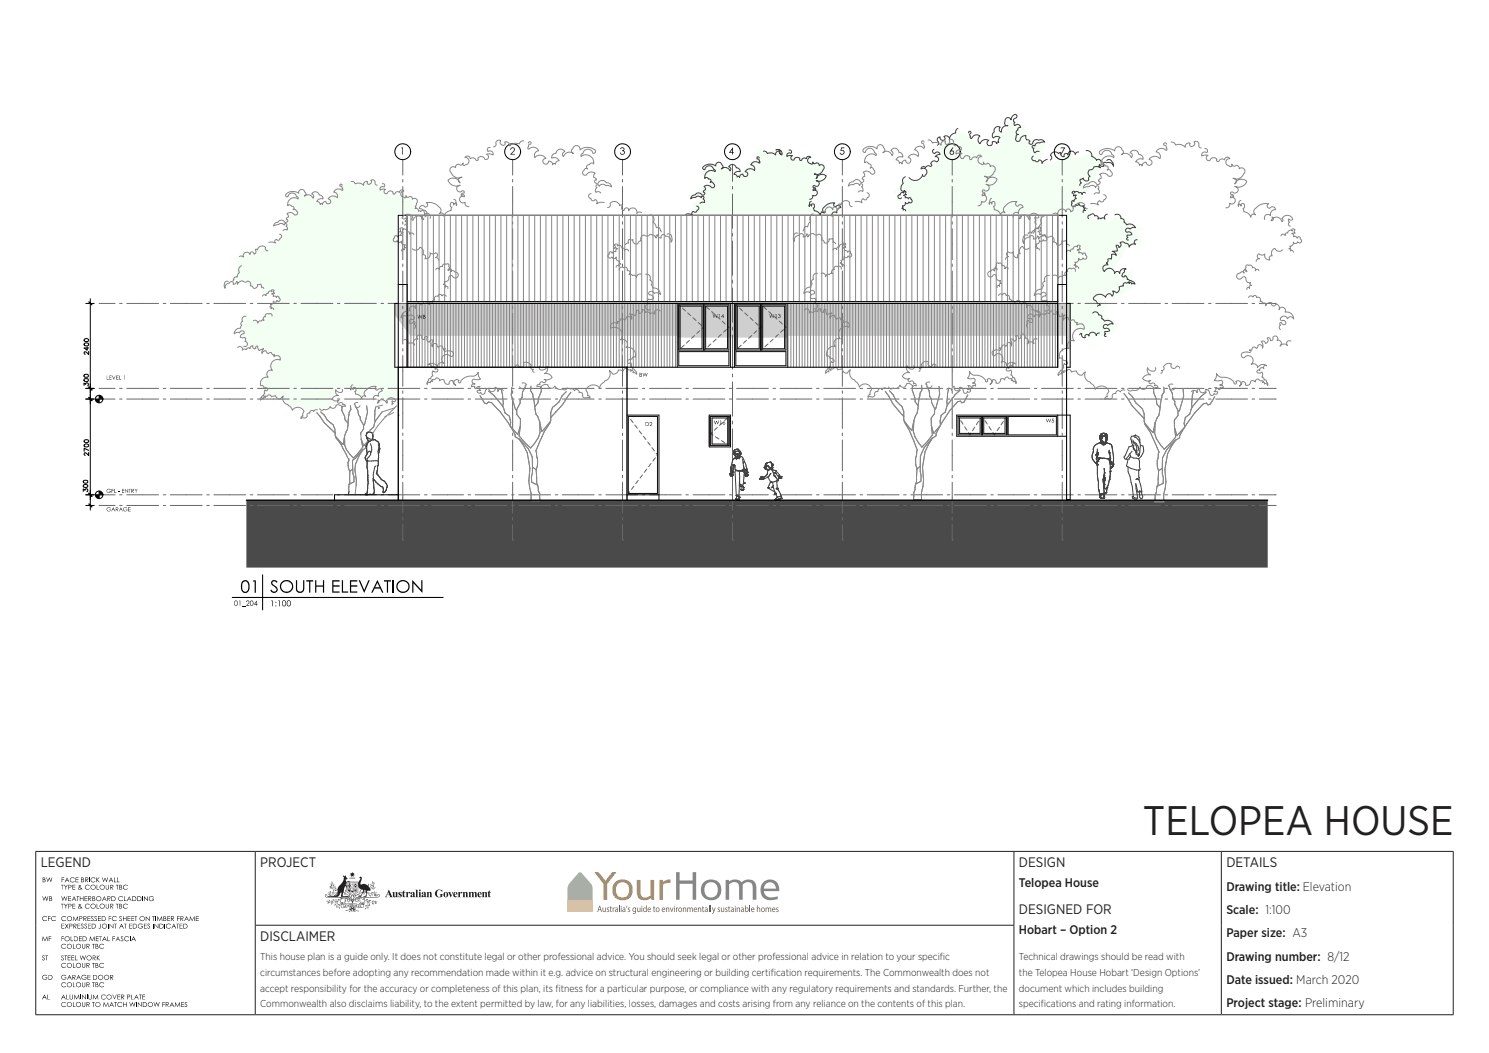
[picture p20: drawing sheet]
<svg xmlns="http://www.w3.org/2000/svg" width="420mm" height="297mm" viewBox="0 0 420 297" stroke-linecap="round" stroke-linejoin="round" font-family="sans-serif">
<defs><g id="words">
<text font-size="11.6" fill="#231f20" x="322.4" y="235.6">TELOPEA HOUSE</text>
<g font-size="3.9" fill="#231f20">
<text x="11.5" y="244.7">LEGEND</text>
<text x="73.4" y="244.7">PROJECT</text>
<text x="287.4" y="244.7">DESIGN</text>
<text x="345.9" y="244.7">DETAILS</text>
<text x="287.4" y="257.9">DESIGNED FOR</text>
<text x="73.4" y="265.5">DISCLAIMER</text>
</g>
<g font-size="3.5" fill="#231f20">
<text x="287.4" y="250.2">Telopea House</text>
<text x="345.9" y="251.2">Drawing title: Elevation</text>
<text x="345.9" y="257.8">Scale: 1:100</text>
<text x="287.4" y="263.5">Hobart – Option 2</text>
<text x="345.9" y="264.4">Paper size: A3</text>
<text x="345.9" y="271">Drawing number: 8/12</text>
<text x="345.9" y="277.6">Date issued: March 2020</text>
<text x="345.9" y="284.1">Project stage: Preliminary</text>
</g>
<g font-size="2.8" fill="#231f20">
<text x="73.4" y="270.9">This house plan is a guide only. It does not constitute legal or other professional advice. You should seek legal or other professional advice in relation to your specif</text>
<text x="73.4" y="275.3">circumstances before adopting any recommendation made within it e.g. advice on structural engineering or building certif</text>
<text x="217.4" y="275.3">ication requirements. The Commonwealth does not</text>
<text x="265.1" y="270.9">ic</text>
<text x="287.4" y="270.9">Technical drawings should be read with</text>
<text x="287.4" y="275.3">the Telopea House Hobart ‘Design Options’</text>
<text x="73.4" y="279.7">accept responsibility for the accuracy or completeness of this plan, its f</text>
<text x="156.7" y="279.7">itness for a particular purpose, or compliance with any regulatory requirements and standards. Further, the</text>
<text x="287.4" y="279.7">document which includes building</text>
<text x="73.4" y="284.1">Commonwealth also disclaims liability, to the extent permitted by law, for any liabilities, losses, damages and costs arising from any reliance on the contents of this plan.</text>
<text x="287.4" y="284.1">specif</text>
<text x="293.6" y="284.1">ications and rating information.</text>
</g>
</g></defs>
<g fill="#231f20">
<path d="M109.7 250.9l1.1 2.2h-1l.2-.2-.1-.4h-.8l-.1 .4 .3 .2h-.7zM109.5 251.6l-.3 .7h.6z" fill-rule="evenodd"/>
<path d="M115.9 251.8a.59 .59 0 0 1 .6-.3 .59 .59 0 0 1 .4 .6l.1 .7 .1 .1a.33 .33 0 0 1-.3 .2 .33 .33 0 0 1-.3-.3l-.2 .2a.35 .35 0 0 1-.5-.1 .35 .35 0 0 1 .2-.5l.5-.3-.1-.4-.3 .1 .1 .3a.23 .23 0 0 1-.4 0 .23 .23 0 0 1 .1-.3zM116.3 252.4l-.1 .2 .1 .2 .2-.1v-.5z" fill-rule="evenodd"/>
<path d="M118.2 251.1a.25 .25 0 0 1 .5 0 .25 .25 0 0 1-.5 0zM118 251.6h.6l.1 1.3 .1 .2h-.8l.2-.3z" fill-rule="evenodd"/>
<path d="M119 251.8a.59 .59 0 0 1 .7-.3 .59 .59 0 0 1 .4 .6v.7l.2 .1a.33 .33 0 0 1-.3 .2 .33 .33 0 0 1-.3-.3l-.2 .2a.35 .35 0 0 1-.6-.1 .35 .35 0 0 1 .3-.5l.5-.3-.1-.4-.3 .1v.3a.23 .23 0 0 1-.3 0 .23 .23 0 0 1 0-.3zM119.5 252.4l-.2 .2 .2 .2 .2-.1v-.5z" fill-rule="evenodd"/>
<path d="M125 252.3a.75 .75 0 0 1 1.5 0 .75 .75 0 0 1-1.5 0zM125.6 251.7l-.1 .6a.41 .41 0 0 0 0 .4 .41 .41 0 0 0 .4 .3l.1-.3a.61 .61 0 0 0-.3-1z" fill-rule="evenodd"/>
<path d="M128 251.8a.58 .58 0 0 1 .7-.2 .58 .58 0 0 1 .3 .7h-.7a.41 .41 0 0 0 .2 .5 .41 .41 0 0 0 .5-.2 .66 .66 0 0 1-1 .4 .66 .66 0 0 1-.1-1.1zM128.4 251.7l-.2 .5h.5l-.1-.4z" fill-rule="evenodd"/>
<path d="M134.9 251.8a.58 .58 0 0 1 .7-.2 .58 .58 0 0 1 .3 .7h-.8a.41 .41 0 0 0 .2 .5 .41 .41 0 0 0 .5-.2 .66 .66 0 0 1-.9 .4 .66 .66 0 0 1-.1-1.1zM135.2 251.7l-.1 .5h.4l-.1-.4z" fill-rule="evenodd"/>
</g>
<g fill="#231f20">
<path d="M110.7 251.6h.6l.1 1.3 .2-.2-.1-1.1h.6l.1 1.5h-.6v-.2a.45 .45 0 0 1-.5 .2 .45 .45 0 0 1-.3-.6z"/>
<path d="M112.5 251.7l.7-.1 .1 .5-.4-.4-.2 .2a.63 .63 0 0 1 .6 .5 .63 .63 0 0 1-.3 .7h-.6v-.5l.4 .4 .2-.3a.71 .71 0 0 1-.5-1z"/>
<path d="M114 251.1v.5h.4l-.4 .2v1l.3-.1a.38 .38 0 0 1-.5 .4 .38 .38 0 0 1-.2-.6v-.7l-.2-.1z"/>
<path d="M114.5 251.6h.6v.3l.2-.3a.23 .23 0 0 1 .4 .1 .23 .23 0 0 1-.1 .3 .23 .23 0 0 1-.4-.1l-.1 .8 .2 .4h-.8l.1-.4z"/>
<path d="M117.2 251h.6v1.9l.1 .2h-.7l.1-.3v-1.7z"/>
<path d="M120.3 251.6h.6v.2a.45 .45 0 0 1 .6-.2 .45 .45 0 0 1 .2 .6l.2 .9h-.7v-1.3l-.3 .2 .2 1.1h-.8l.2-.4z"/>
<path d="M123 251.2a1.56 1.56 0 0 1 1.6-.1l.1-.2v.7a.8 .8 0 0 0-1-.5 .8 .8 0 0 0-.5 1.1 .69 .69 0 0 0 1 .7v-.6l-.2-.1h1l-.2 .1-.1 .6a1.21 1.21 0 0 1-1.6 0 1.21 1.21 0 0 1-.1-1.7z"/>
<path d="M126.4 251.6h.8l-.2 .2 .3 .7 .3-.7-.2-.2h.5l-.7 1.5z"/>
<path d="M129.1 251.6h.6v.3l.3-.3a.23 .23 0 0 1 .3 .1 .23 .23 0 0 1-.1 .3 .23 .23 0 0 1-.3-.1l-.2 .8 .2 .4h-.8l.2-.4z"/>
<path d="M130.5 251.6h.6v.2a.45 .45 0 0 1 .6-.2 .45 .45 0 0 1 .2 .6l.1 .9h-.7v-1.3l-.2 .2 .1 1.1h-.7l.1-.4z"/>
<path d="M132.2 251.6h.5v.2a.46 .46 0 0 1 .9 0 .47 .47 0 0 1 .6-.2 .47 .47 0 0 1 .2 .5l.2 1h-.7l.1-.4-.1-.9-.3 .2 .2 1.1h-.8l.2-.4-.2-.9-.3 .2 .2 1.1h-.7l.1-.4z"/>
<path d="M135.9 251.6h.6v.2a.45 .45 0 0 1 .6-.2 .45 .45 0 0 1 .3 .6l.1 .9h-.7v-1.3l-.3 .2 .2 1.1h-.8l.2-.4z"/>
<path d="M138.1 251.1v.5h.4l-.4 .2v1l.3-.1a.38 .38 0 0 1-.5 .4 .38 .38 0 0 1-.2-.6v-.7l-.2-.1z"/>
<path d="M98.1 250.7l.3 .4 .4-.4-.1 .8-.3 .1v-.3h-.2z"/>
<path d="M105.1 248.5l.1 .7z"/>
<path d="M93.6 248.6l.2 .6z"/>
<path d="M105.4 248.8l.1 .2z"/>
<path d="M105 249.2l.1 .1z"/>
<path d="M93.8 249.2l.1 .2z"/>
<path d="M93.5 249.3h.2z"/>
<path d="M103.9 249.2l.1 .7z"/>
<path d="M104.6 249.3l.1 .7z"/>
<path d="M105.2 249.3l.1 .2z"/>
<path d="M93.8 249.5l.1 .1z"/>
<path d="M105.2 249.7l.3-.2-.5 .5z"/>
<path d="M93.3 249.6l.5 .4z"/>
<path d="M105.5 249.8l-.1 .4-.3 .1z"/>
<path d="M104.4 249.9l.2 .1z"/>
<path d="M93 250l.6 .2z"/>
<path d="M92.9 250.5l1.2-.2 .1-1-.1 .9 1.1 .7 .5-1a2.25 2.25 0 0 0 1.1-3l.5 .3 .2-.3v.4l.5 .6a.5 .5 0 0 0-.4 .3 .5 .5 0 0 0 .1 .6l.5-.3 .7 .2-1.1 .1-.3 .7 .4 .6-.1 .5-.1-.4a.35 .35 0 0 0-.5-.1 .35 .35 0 0 0-.1 .4l-.4 2v.2h.5a.88 .88 0 0 1 1.2 .3l-2.2-.1 .1-1.2-.3 .1a1.4 1.4 0 0 1-1 1.2l-2.7-.1 1.6-.2a.8 .8 0 0 0 1.1-.4l.1 .1 .1-.5-.6 .6-.4 .1 1-.8-1.7 .3 1.2-.4a.52 .52 0 0 0 .6-.5 .52 .52 0 0 0-.7-.5 .52 .52 0 0 0-.3 .7l-.1 .2a.54 .54 0 0 1-.1-.6 .54 .54 0 0 1 .5-.3 1.73 1.73 0 0 0-1.7-.2z"/>
<path d="M98 249l.1 2.5 1.3 .8 1.2-.8 .1-2.5zM98.7 249h.2v.6h-.2zM98.8 249.7l.1 .1zM98.1 250h.3v.5h-.3zM98.1 249.7l.1 .2zM98.5 250.3l.1 .1zM98.3 249.7l.4 .2h-.3zM98.5 249.2l.1 .1zM98.1 249h.3v.6h-.3zM98.1 250.6h.8v1.4l-.8-.6zM98.7 250h.2v.5h-.2zM99 250.6h.8v1.4l-.4 .2-.4-.2zM99 249h.8v1.5h-.8zM99.8 250.6h.9l-.1 .8-.8 .6zM99.8 249h.9v1.5h-.9z"/>
<circle cx="97.2" cy="252.1" r=".08"/>
<circle cx="101.8" cy="251.6" r=".08"/>
<circle cx="101.4" cy="251.8" r=".08"/>
<circle cx="97.1" cy="252.3" r=".08"/>
<circle cx="97.4" cy="252.3" r=".09"/>
<circle cx="93.4" cy="249.1" r=".09"/>
<circle cx="105.7" cy="249.2" r=".09"/>
<circle cx="105.4" cy="249.2" r=".09"/>
<circle cx="93.4" cy="249.4" r=".09"/>
<circle cx="93.6" cy="249.6" r=".09"/>
</g>
<g fill="#231f20">
<path d="M94.6 250l.1 .1z"/>
<path d="M94.3 250.1l.1 .1z"/>
</g>
<g fill="#231f20">
<path d="M104.5 250.2l.2 .1z"/>
<path d="M104.8 250.2l.1 .1z"/>
<path d="M93.1 250.2h.1z"/>
<path d="M94.6 250.3h.2z"/>
<path d="M105.8 250.4h.2z"/>
<path d="M93.8 250.5h.2z"/>
<path d="M105.2 250.5h.2z"/>
<path d="M93.4 250.6l.2 .1z"/>
<path d="M104.9 250.7l.6 .1z"/>
<path d="M93.7 250.7l.1 .1z"/>
<path d="M94.1 250.7l.1 .1z"/>
<path d="M99.1 251.1l.5 .3-.1-.5 .1 .1a.46 .46 0 0 1 .1 .5 .46 .46 0 0 1-.5 .2z"/>
<path d="M97.5 250.9v.7z"/>
<path d="M101.6 250.9v.6z"/>
<path d="M94.6 251.1h.4l-.6 .2z"/>
<path d="M93 251.3l.4 .5-.3-.1z"/>
<path d="M101.3 251.4l.1 .1z"/>
<path d="M101.2 247.6l.6-.3a1.41 1.41 0 0 1-.1 1.7v.4a1.86 1.86 0 0 1 2.7 1.8l-.1 .1a.64 .64 0 0 0-.8 .1 .64 .64 0 0 0-.1 .7l-.1 .8h-.9a1.04 1.04 0 0 0 .8-.8 1.04 1.04 0 0 0-.4-1.1l-.7 1.3a.73 .73 0 0 1-.4 .7 .73 .73 0 0 1-.8-.1 1.58 1.58 0 0 0 1.3-2l-.8-.3-.4-.5v-1.2l.7-1.2z"/>
<path d="M105.5 251.6l.3-.1-.6 .5z"/>
<path d="M92.7 251.7l.1 .1z"/>
<path d="M93.6 251.7l.6 .1z"/>
<path d="M97.4 251.7l.1 .1z"/>
<path d="M102.5 251.9h.2z"/>
<path d="M93.3 251.9v.1z"/>
<path d="M92.8 251.9l.1 .2z"/>
<path d="M102.8 251.9l.2 .1z"/>
<path d="M105.6 252h.1z"/>
<path d="M106 252h.1z"/>
<path d="M103.7 252.1h.1z"/>
<path d="M102.4 252.1l.1 .1z"/>
<path d="M104.2 252.1l.1 .1z"/>
<path d="M105.5 252.2h.7z"/>
<path d="M92.6 252.3l.6-.1z"/>
<path d="M104.7 252.2l.1 .1z"/>
<path d="M93.9 252.2h.2z"/>
<path d="M93 252.5l.4-.2-.5 .4z"/>
<path d="M104.8 252.4l.1 .1z"/>
<path d="M105.5 252.4l.5 .1-.1 .3z"/>
<path d="M106.1 252.4l.2 .1z"/>
<path d="M104.1 252.4l.5 .5z"/>
<path d="M93.5 252.5h.1z"/>
<path d="M105 252.6h.1z"/>
<path d="M102.4 253.5l.6-.2z"/>
<path d="M95.9 253.5l.2 .1z"/>
<path d="M102.8 253.6h.1z"/>
<path d="M103.2 253.8l.7-.2z"/>
<path d="M94.6 253.7l.1 .1z"/>
<path d="M92.7 253.8l.5 .5z"/>
<path d="M104 254.1l.7-.2z"/>
<path d="M103.7 253.9l.2 .1z"/>
<path d="M93.4 253.9l.6 .4z"/>
<path d="M105.1 254.1l.3-.2-.5 .5z"/>
<path d="M105.8 254.1l.2-.1-.4 .5z"/>
<path d="M92.4 254.1l.1 .1z"/>
<path d="M92.6 254.2h.2z"/>
<path d="M106.3 254.2l.1 .1z"/>
<path d="M105.4 254.2l.2 .1z"/>
<path d="M106 254.2l.1 .2z"/>
<path d="M92.2 254.3l.2 .1z"/>
<path d="M105.2 254.4l.1 .1z"/>
<path d="M105.6 254.7l.4-.3 .2 .5z"/>
<path d="M103.9 254.5l.2 .1z"/>
<path d="M93.3 254.6l.1 .1z"/>
<path d="M93.6 254.8l.2-.2-.4 .5z"/>
<path d="M103.8 254.6l.2 .2z"/>
<path d="M104.1 254.7l.2 .1z"/>
<path d="M94.4 254.7l.2 .1z"/>
<path d="M94.8 254.7h.1z"/>
<path d="M104.9 254.7l.5 .4z"/>
<path d="M95.2 254.9l.1 .1z"/>
<path d="M104 255l.4 .6z"/>
<path d="M95.3 255.1l.7-.1z"/>
<path d="M94.4 255.2l.5-.2-.6 .4z"/>
<path d="M103 255.3h.6z"/>
<path d="M103.7 255.4l.2 .2z"/>
<path d="M104 255.5l.1 .1z"/>
<path d="M94.9 255.6v.2z"/>
<path d="M95 255.9l.3-.3-.4 .4z"/>
<path d="M95.5 255.7l.3 .6z"/>
<path d="M103.3 255.7l.1 .1z"/>
<path d="M103.7 255.8l.3 .4z"/>
<path d="M103.5 256l.1 .1z"/>
<path d="M103.1 256.1h.2l-.4 .4z"/>
<path d="M103.5 256.3h.2z"/>
<path d="M99.3 249.6l.2 .1z"/>
<path d="M99.1 249.9l.2 .1z"/>
<path d="M99.5 249.9l.1 .1z"/>
<path d="M99.2 250.2h.2v.2z"/>
<path d="M98.8 246.2l.4 .1 .2-.4 .1 .4 .5-.1-.2 .4 .3 .2-.4 .1v.5l-.3-.3-.4 .3 .1-.5-.5-.1 .4-.2z"/>
<path d="M97.2 255.3l.3-.1 .2 .5 .1-.2-.2-.3 .2-.1v.6l-.3 .1z"/>
<path d="M97.9 255.2l.4-.2v.2h-.3l.4 .4-.4 .1v-.2h.3z"/>
<path d="M98.4 255h.6v.1l-.2-.1 .1 .5-.3 .1v-.6l-.2 .2z"/>
<path d="M100.5 255.1h.3l-.1 .5h.3v.1l-.6-.1z"/>
<path d="M101.1 255.2l.3 .1-.1 .5-.3-.1z"/>
<path d="M99.9 250.9l.1 .1 .2-.2 .3 .3-.1-.2 .2-.1-.1 .1v.5l-.3 .1v-.2l-.3 .2 .1-.3z"/>
<path d="M91.7 252.4v.4l.5 .4h5.7l.5 .1 .2 .3-.6-.3-1.3 .1-.7-.2-.2 .1 .7 .2-.7 .3-.6-.2 .5 .2a1.14 1.14 0 0 1-1.7-.1h-.2l1.1 .5-1.9 .2-.7 .4h.3a.59 .59 0 0 1 1-.2l.9-.2 .1 .2v-.2l.7-.2-.1 1.1a1.07 1.07 0 0 1 .8-1.5l-.1 .8 .1-.5a1.43 1.43 0 0 1 1.4-.7l-.3 .6-.2 1.1 .3-.4 .5 .1a.71 .71 0 0 1-.6-.7 .71 .71 0 0 1 .5-.7l-.2 .5 .1 .5v-.6a.58 .58 0 0 1 .6-.3 .58 .58 0 0 1 .5 .5l-.6 .1v-.3l.4-.1-.5-.1a.47 .47 0 0 0 .3 .7 .47 .47 0 0 0 .6-.4l.7 .9 .6-.9a.46 .46 0 0 0 .5 .4 .46 .46 0 0 0 .3-.6l-.4 .2h.4a.34 .34 0 0 1-.4 .3 .34 .34 0 0 1-.1-.6 .59 .59 0 0 1 .8 .1 .59 .59 0 0 1 0 .7l.2-.3-.3-.6a.8 .8 0 0 1 .5 .7 .8 .8 0 0 1-.4 .7l.4-.2v.2l.1-.3 .3 .5-.7-1.6h.2a1.46 1.46 0 0 1 1.5 1l-.3-.7a1.17 1.17 0 0 1 .8 1.9l.3-.6-.1-.6 .2-.1-.4-.2 1.8 .4-1.7-.5a4.7 4.7 0 0 0-3.3-.6l.6-.3 5.8-.1a.42 .42 0 0 0 .4-.5 .42 .42 0 0 0-.5-.3l-.1 .4 .2-.4 .3 .3-.3 .4h-3.9a3.2 3.2 0 0 0-2.7 .5l-.4 .6a1.56 1.56 0 0 1 2-1.6l-.8-.1a2.79 2.79 0 0 1 2.8-.4l-.1-.2 1.7 .5-.6-.3 .5-.4h-.1a1.81 1.81 0 0 1-1.9 0h-.5l1.8-.8 .3-.4-.3 .3-3.3 1.3-1 .7v-.5l-.1 .7-.5 .9 .2-1.4-.3 1.1a.69 .69 0 0 1-.4-1l-.2 .4 .4 .9-.7-1.1v-.5l-.2 .4-1.5-.9 .4 .3a3.1 3.1 0 0 1 1.9 2.1l-.6-.8-.5-.3h-5.8l-.4-.1-.1-.3 .2-.2 .2 .3v-.4zM99.4 253.8v.5z"/>
<path d="M98.6 247.6l1.6 .1-1.5 .1zM98.9 247.6l.3 .1zM99.5 247.6l.2 .1zM100.1 247.6v.2z"/>
<path d="M100 249.2h.5v1.2h-.5zM100.1 249.7v.2h.3v-.2zM100.2 249.7l.2 .1z"/>
<path d="M99.1 255h.5l.2 .5-.4-.2v.2h-.3zM99.3 255l.2 .2z"/>
<path d="M100.1 255l.3 .6h-.3v-.2l-.4 .1zM100 255.2l-.1 .2h.2z"/>
<path d="M101.7 255.3l.3 .6-.5-.2-.2 .1zM101.6 255.5l-.1 .2h.2z"/>
<path d="M99.2 249.2v.3h.3v-.3zM99.2 249.3h.3z"/>
<path d="M97.7 248.7l.1 3 1.6 1 1.5-1 .1-3zM97.8 248.8h3.1l-.1 2.8-1.4 .9-1.4-.8-.2-.4z"/>
<path d="M96.9 255.4l.4 .5-.5-.1-.1 .1zM96.9 255.5l-.1 .2h.2z"/>
<path d="M96.2 254.5v1h-.7l.7 .1 .1 .4 .4 .1 2-.3-.2 .4 .2 .2-1.3 .4 .1 .2 1.3-.4-.4 .6 .2 .1 .7-1-.3 .4a.47 .47 0 0 0 .3 .5 .47 .47 0 0 0 .6-.2l.4 .2-.3-.6 1.1 .5 .2-.2-1.2-.5 .2-.4-.4-.2h.4a2.9 2.9 0 0 0 2.2 .1l.1-.2a.83 .83 0 0 0-.3-1.3l-.3 .3v.4a10.3 10.3 0 0 0-5.2 0v-.5zM97.6 256.8l.6-.1zM100.6 256.8l.6 .1zM96.3 254.5l.4 .1-.1 .2 .1-.2a.26 .26 0 0 0-.4 0 .26 .26 0 0 0 0 .4zM96.4 254.9l.2 .2zM96.4 254.6l.1 .2zM98.8 255.8h.2l-.3 .3 .2 .3-.3-.1zM98.4 256.6l.4-.1zM98.9 256.6l-.3 .5zM98.7 256h.4l-.1 .2zM99.2 256l-.1 .2zM99 255.8h.2zM99.3 255.7l.2 .2-.1 .2zM99.6 255.8h.2zM99.1 256.7a.3 .3 0 0 1 .6 0 .3 .3 0 0 1-.6 0zM99.3 256.4l-.2 .4zM99.1 256.9l.7 .1zM99.8 256.5l.3 .6zM100 256.5l.3 .1zM100.2 256v.3l-.3 .1zM99.7 256.1a.2 .2 0 0 1 .4 0 .2 .2 0 0 1-.4 0zM96.2 255.1l.3 .1a13.9 13.9 0 0 1 5.8 0l.3-.1-.2 .7a4.2 4.2 0 0 1-2.7-.2l-2.1 .3a.77 .77 0 0 1-.8 .2 .77 .77 0 0 1-.5-.7zM102.1 255h.3zM102.4 254.7l-.1 .2zM102.1 254.6a.31 .31 0 0 1 .5-.1 .31 .31 0 0 1-.1 .5l.1-.3-.3-.1-.1 .3z"/>
<circle cx="94.5" cy="250.3" r=".08"/>
<circle cx="105.6" cy="250.3" r=".09"/>
<circle cx="93.7" cy="250.5" r=".09"/>
<circle cx="105.7" cy="250.6" r=".1"/>
<circle cx="93" cy="251.8" r=".09"/>
<circle cx="105.9" cy="251.8" r=".09"/>
<circle cx="106.2" cy="251.8" r=".1"/>
<circle cx="92.5" cy="251.9" r=".09"/>
<circle cx="93.1" cy="252" r=".08"/>
<circle cx="102.7" cy="252.2" r=".08"/>
<circle cx="94.6" cy="252.2" r=".09"/>
<circle cx="104" cy="252.2" r=".09"/>
<circle cx="93.6" cy="252.3" r=".09"/>
<circle cx="105.1" cy="252.4" r=".08"/>
<circle cx="93.8" cy="252.4" r=".09"/>
<circle cx="106.2" cy="252.7" r=".1"/>
<circle cx="94.9" cy="253.8" r=".07"/>
<circle cx="94.8" cy="254" r=".09"/>
<circle cx="92.2" cy="254.2" r=".09"/>
<circle cx="93.5" cy="254.2" r=".08"/>
<circle cx="94.9" cy="254.5" r=".08"/>
<circle cx="106.3" cy="254.5" r=".09"/>
<circle cx="105.4" cy="254.8" r=".1"/>
<circle cx="103.9" cy="255.3" r=".09"/>
<circle cx="94.8" cy="255.4" r=".09"/>
<circle cx="95.1" cy="255.4" r=".09"/>
<circle cx="103.1" cy="255.7" r=".09"/>
<circle cx="101.2" cy="251.6" r=".08"/>
<circle cx="97.2" cy="251.7" r=".09"/>
<circle cx="92.6" cy="254.4" r=".09"/>
</g>
<g fill="#7a5b4b">
<path d="M170 256h.2v.9l.2 .2 .3-.2v-.9h.2v1.2l-.2-.2-.4 .3-.3-.3z"/>
<path d="M171.3 256h.5l-.4 .3a.48 .48 0 0 1 .4 .5 .48 .48 0 0 1-.5 .4l-.1-.2 .2 .1 .3-.2-.5-.4z"/>
<path d="M172.1 255.7l.2-.1v.4h.3v.1h-.3l.2 1.2-.4-.3v-.9h-.1z"/>
<path d="M172.8 256l.2 .2 .4-.3-.4 .6v.7h-.2z"/>
<path d="M174.6 255.4h.2v1.8h-.2z"/>
<path d="M176.7 255.5l.3-.1-.4 .7z"/>
<path d="M177.3 256h.4l-.4 .3a.48 .48 0 0 1 .4 .5 .48 .48 0 0 1-.5 .4l-.1-.2 .3 .1 .2-.2-.5-.4z"/>
<path d="M179.7 256h.2v.9l.3 .2 .2-.2v-.9h.2l.1 1.2-.2-.2-.4 .3-.3-.3z"/>
<path d="M184.4 255.7l.1-.1v.4h.3v.1h-.3l.3 1.2-.4-.3v-.9h-.2z"/>
<path d="M187.8 256l.2 .2 .4-.3 .3 .2 .1 1.1h-.2v-.9l-.3-.2-.2 .3-.1 .8h-.2z"/>
<path d="M189 256h.2l.3 1 .3-1h.2l-.4 1.2h-.2z"/>
<path d="M190.7 256l.2 .2 .3-.3-.3 .6v.7h-.2z"/>
<path d="M192.6 256l.2 .2 .4-.3 .3 .2 .1 1.1h-.2l-.1-.9-.2-.2-.3 .3v.8h-.2z"/>
<path d="M193.9 256l.1 .2a.35 .35 0 0 1 .4-.3 .35 .35 0 0 1 .3 .3l.4-.3 .3 .3v1h-.2v-.9l-.2-.2-.2 .2-.1 .9h-.1l-.1-.9-.2-.2-.2 .3v.8h-.2z"/>
<path d="M196.9 256l.1 .2 .4-.3 .3 .2 .1 1.1h-.2v-.9l-.3-.2-.2 .3v.8h-.2z"/>
<path d="M198.1 255.7l.2-.1v.4h.3v.1h-.3l.2 1.2-.3-.3-.1-.9h-.1z"/>
<path d="M199.9 255.4h.2v1.8h-.2z"/>
<path d="M200.4 255.4h.2v1.8h-.2z"/>
<path d="M200.8 256h.2l.3 1 .3-1h.3l-.6 1.5-.4 .3 .3-.6z"/>
<path d="M202.6 256h.5l-.5 .3a.48 .48 0 0 1 .5 .5 .48 .48 0 0 1-.6 .4l-.1-.2 .3 .1 .2-.2-.4-.4z"/>
<path d="M203.3 256h.2l.1 .9 .2 .2 .3-.2v-.9h.2v1.2l-.2-.2-.4 .3-.3-.3z"/>
<path d="M204.7 256h.5l-.5 .3a.48 .48 0 0 1 .5 .5 .48 .48 0 0 1-.6 .4v-.2l.2 .1 .2-.2-.4-.4z"/>
<path d="M205.5 255.7l.2-.1v.4h.3v.1h-.3l.2 1.2-.4-.3v-.9h-.2z"/>
<path d="M207.8 256l.2 .2 .4-.3 .3 .2v1.1h-.2v-.9l-.2-.2-.3 .3v.8h-.2z"/>
<path d="M211.4 255.4h.2v1.8h-.2z"/>
<path d="M213.5 255.4h.2v.8l.3-.3 .4 .2v1.1h-.2v-.9l-.2-.2-.3 .3v.8h-.2z"/>
<path d="M216 256l.1 .2a.35 .35 0 0 1 .4-.3 .35 .35 0 0 1 .3 .3l.4-.3 .3 .3v1h-.2v-.9l-.2-.2-.2 .2-.1 .9h-.1l-.1-.9-.2-.2-.2 .3v.8h-.2z"/>
<path d="M219.1 256h.5l-.5 .3a.48 .48 0 0 1 .5 .5 .48 .48 0 0 1-.6 .4l-.1-.2 .3 .1 .2-.2-.4-.4z"/>
<path d="M169.1 255.7l-.2 .8h.5zM169 255.5h.3l.5 1.7h-.2l-.2-.5h-.5l-.2 .5h-.2z"/>
<path d="M173.6 256.8a.3 .3 0 0 0 .6 0 .3 .3 0 0 0-.6 0zM173.5 256.1l.4-.2 .4 .3v1l-.2-.1a.38 .38 0 0 1-.6 0 .38 .38 0 0 1 .1-.6l.5-.2z"/>
<path d="M175.1 256h.2v1.2h-.2zM175.1 255.5l.2 .2z"/>
<path d="M175.7 256.8a.3 .3 0 0 0 .6 0 .3 .3 0 0 0-.6 0zM175.6 256.1l.4-.2 .4 .3v1l-.2-.1a.38 .38 0 0 1-.6 0 .38 .38 0 0 1 .1-.6l.5-.2z"/>
<path d="M178.7 256.2l-.1 .4 .1 .4a.41 .41 0 0 0 .5-.4 .41 .41 0 0 0-.5-.4zM178.5 256.1l.4-.2 .3 .3 .2-.2v1.1a.59 .59 0 0 1-.2 .6 .59 .59 0 0 1-.7 0v-.2l.5 .1 .2-.6-.3 .2a.67 .67 0 0 1-.4-1.1z"/>
<path d="M181 256h.2v1.2h-.2zM181 255.5l.1 .2z"/>
<path d="M181.7 256.2l-.1 .4 .1 .4a.42 .42 0 0 0 .5-.4 .42 .42 0 0 0-.5-.4zM182.2 255.4h.2v1.8l-.2-.2-.1 .1a.56 .56 0 0 1-.7-.5 .56 .56 0 0 1 .8-.5z"/>
<path d="M183 256.2l-.2 .3h.6l-.1-.3zM182.8 256.1l.4-.2 .2 .1 .2 .6h-.8l.2 .4h.5a.53 .53 0 0 1-.7 .1 .53 .53 0 0 1-.1-.7z"/>
<path d="M185.3 256.2l-.1 .4 .1 .4a.43 .43 0 0 0 .5-.4 .43 .43 0 0 0-.5-.4zM184.8 256.6a.6 .6 0 0 1 1.2 0 .6 .6 0 0 1-1.2 0z"/>
<path d="M187 256.2l-.2 .3h.6l-.1-.3zM186.8 256.1l.4-.2 .2 .1 .2 .6h-.8l.2 .4h.5a.53 .53 0 0 1-.7 .1 .53 .53 0 0 1-.1-.7z"/>
<path d="M190.2 256h.2v1.2h-.2zM190.2 255.5l.2 .2z"/>
<path d="M191.7 256.2l-.2 .4 .2 .4a.43 .43 0 0 0 .5-.4 .43 .43 0 0 0-.5-.4zM191.2 256.6a.6 .6 0 0 1 1.2 0 .6 .6 0 0 1-1.2 0z"/>
<path d="M196 256.2l-.1 .3h.5l-.1-.3zM195.8 256.1l.4-.2 .3 .1 .1 .6h-.7l.1 .4h.5a.53 .53 0 0 1-.7 .1 .53 .53 0 0 1-.1-.7z"/>
<path d="M198.9 256.8a.3 .3 0 0 0 .6 0 .3 .3 0 0 0-.6 0zM198.8 256.1l.4-.2 .4 .3v1l-.2-.1a.38 .38 0 0 1-.6 0 .38 .38 0 0 1 .1-.6l.5-.2z"/>
<path d="M206.3 256.8a.3 .3 0 0 0 .6 0 .3 .3 0 0 0-.6 0zM206.2 256.1l.4-.2 .4 .3v1l-.2-.1a.38 .38 0 0 1-.6 0 .38 .38 0 0 1 .1-.6l.5-.2z"/>
<path d="M207.3 256h.2v1.2h-.2zM207.3 255.5l.2 .2z"/>
<path d="M209.1 256.8a.3 .3 0 0 0 .6 0 .3 .3 0 0 0-.6 0zM209 256.1l.4-.2 .4 .3v1l-.2-.1a.38 .38 0 0 1-.6 0 .38 .38 0 0 1 .1-.6l.5-.2z"/>
<path d="M210.4 256.3l-.1 .1a.41 .41 0 0 0 .1 .5 .41 .41 0 0 0 .4 .1l.1-.6-.3-.3zM210.1 255.4h.2v.8l.1-.2a.58 .58 0 0 1 .8 .6 .58 .58 0 0 1-.8 .6l-.1-.2-.2 .2z"/>
<path d="M212.2 256.2l-.2 .3h.6l-.1-.3zM212 256.1l.4-.2 .2 .1 .2 .6h-.8l.2 .4h.5a.53 .53 0 0 1-.7 .1 .53 .53 0 0 1-.1-.7z"/>
<path d="M215 256.2l-.1 .4 .1 .4a.43 .43 0 0 0 .5-.4 .43 .43 0 0 0-.5-.4zM214.5 256.6a.6 .6 0 0 1 1.2 0 .6 .6 0 0 1-1.2 0z"/>
<path d="M218.1 256.2l-.1 .3h.5l-.1-.3zM217.9 256.1l.4-.2 .3 .1 .1 .6h-.7l.1 .4h.5a.53 .53 0 0 1-.7 .1 .53 .53 0 0 1-.1-.7z"/>
</g>
<path d="M160.1 253.8h7.1v3.5h-7.1z" fill="#e9bd84"/>
<path d="M163.1 246.2l.4-.2 .5 .2 3 3.5 .2 .9v3.2h-7.1v-3.2l.2-1z" fill="#a9bfa3"/>
<path d="M190.7 246v7.8h1v-4.5h3.7v4.5h1v-7.8h-1v2.3h-3.7v-2.3zM199.2 249.4a1.98 1.98 0 0 1 2.5-.2 1.98 1.98 0 0 1 .7 2.4 1.89 1.89 0 0 1-2.2 1.5 1.89 1.89 0 0 1-1.5-2.1zM198.4 248.9a2.96 2.96 0 0 0 .5 4.6 2.96 2.96 0 0 0 4.4-1.3 2.96 2.96 0 0 0-2.1-4.1h-.7a2.78 2.78 0 0 0-2.1 .8zM204.7 248.2v5.6h1v-4.3a1.55 1.55 0 0 1 1.9-.6 1.55 1.55 0 0 1 .9 1.8v3.1h1v-4.2a1.53 1.53 0 0 1 1.9-.8 1.53 1.53 0 0 1 .9 1.9v3.1h1.1v-3.1a2.37 2.37 0 0 0-1.5-2.5 2.37 2.37 0 0 0-2.7 .7 2.52 2.52 0 0 0-3.5-.3l-.1-.4zM216 249.4a1.66 1.66 0 0 1 1.9-.4 1.66 1.66 0 0 1 .9 1.6h-3.3zM215.1 249a2.98 2.98 0 0 0-.2 3.7 2.98 2.98 0 0 0 3.5 1.1l1-.2v-.8a2.85 2.85 0 0 1-3.8-.9l-.1-.6h4.3a2.67 2.67 0 0 0-1.4-3 2.67 2.67 0 0 0-3.3 .7z" fill="#7e967e"/>
<path d="M167.7 246l2.6 3.4v4.4h1v-4.5l2.6-3.3h-1.2l-1.9 2.4-2-2.4zM174.2 249.4a1.98 1.98 0 0 1 2.5-.2 1.98 1.98 0 0 1 .7 2.4 1.89 1.89 0 0 1-2.2 1.5 1.89 1.89 0 0 1-1.5-2.1zM173.4 248.9a2.96 2.96 0 0 0 .5 4.6 2.96 2.96 0 0 0 4.4-1.3 2.96 2.96 0 0 0-2.1-4.1h-.6a2.78 2.78 0 0 0-2.2 .8zM179.6 248.2a7.4 7.4 0 0 0 .5 5.1 2.7 2.7 0 0 0 3.5-.1l.1 .6h.8v-5.6h-1v4.3a1.57 1.57 0 0 1-2 .6 1.57 1.57 0 0 1-.8-1.9v-3zM186 248.2v5.6h1v-4.3l.9-.4 1.2-.1v-.9l-1.1 .1-1 .5v-.5z" fill="#e08f1f"/>
<g fill="#000">
<path d="M12 252.8l.4 1 .4-1 .4 1 .4-1-.4 1.3-.4-1-.4 1z" fill-rule="evenodd"/>
<path d="M12 247.5h.6l.2 .3a.32 .32 0 0 0-.2 .4 .32 .32 0 0 0 .3 .2l-.2 .4h-.7zM12.2 247.6v.5h.3a.23 .23 0 0 0 .1-.4 .23 .23 0 0 0-.3-.1zM12.2 248.2v.5h.2a.3 .3 0 0 0 .3-.4 .3 .3 0 0 0-.5-.1z" fill-rule="evenodd"/>
<path d="M13.1 247.5l.4 1 .4-1 .4 1 .5-1-.4 1.3-.5-1-.4 1z" fill-rule="evenodd"/>
<path d="M12 258.7a.81 .81 0 0 1 1.3 0l-.6-.2a.6 .6 0 0 0-.6 .9 .6 .6 0 0 0 1.1 0l.1 .1a.75 .75 0 0 1-1 .2 .75 .75 0 0 1-.3-1z" fill-rule="evenodd"/>
<path d="M13.6 258.4h.7l-.6 .2v.4h.6l-.6 .1v.7z" fill-rule="evenodd"/>
<path d="M13.9 252.8l.7 .1-.2 .5a.38 .38 0 0 1 .3 .5 .38 .38 0 0 1-.4 .2h-.4zM14 252.9v.5a.24 .24 0 0 0 .4-.1 .24 .24 0 0 0-.2-.4zM14 253.5v.5l.5-.1a.35 .35 0 0 0-.1-.4 .35 .35 0 0 0-.4 0z" fill-rule="evenodd"/>
<path d="M14.6 258.7a.61 .61 0 0 1 .6-.3 .61 .61 0 0 1 .5 .4l-.4-.3a.61 .61 0 0 0-.7 .8 .61 .61 0 0 0 1.1 .1 .63 .63 0 0 1-.6 .5 .63 .63 0 0 1-.6-.4z" fill-rule="evenodd"/>
<path d="M17.2 249.6h.8l-.4 .1v1.2l-.1-1.2z" fill-rule="evenodd"/>
<path d="M17.2 254.9h.8l-.4 .2v1.2l-.1-1.2z" fill-rule="evenodd"/>
<path d="M17.3 252.8l.5 1 .3-1 .5 1 .4-1-.4 1.3-.4-1-.5 1z" fill-rule="evenodd"/>
<path d="M17.4 247.5h.7l-.6 .1v.5h.6l-.6 .1v.6z" fill-rule="evenodd"/>
<path d="M18 249.6l.6 .5 .5-.5-.5 .7v.6z" fill-rule="evenodd"/>
<path d="M18 254.9l.6 .6 .5-.6-.5 .7v.7z" fill-rule="evenodd"/>
<path d="M17.4 258.7a.61 .61 0 0 1 .6-.3 .61 .61 0 0 1 .6 .4l-.6-.3a.6 .6 0 0 0-.5 .9 .6 .6 0 0 0 1.1 0 .63 .63 0 0 1-.6 .5 .63 .63 0 0 1-.6-.4z" fill-rule="evenodd"/>
<path d="M18.9 247.5l.7 1.3-.4-.4h-.6l-.4 .4zM18.9 247.8l-.2 .5h.5z" fill-rule="evenodd"/>
<path d="M19.2 252.8h.8l-.6 .1v.5h.6l-.6 .1v.5l.6 .1h-.8z" fill-rule="evenodd"/>
<path d="M19.3 249.6h.4a.41 .41 0 0 1 .5 .4 .41 .41 0 0 1-.7 .3l-.2 .6zM19.4 249.7v.5h.3a.25 .25 0 0 0 .3-.2 .25 .25 0 0 0-.3-.3z" fill-rule="evenodd"/>
<path d="M19.3 254.9h.3a.43 .43 0 0 1 .6 .5 .43 .43 0 0 1-.8 .2l-.1 .7zM19.4 255.1v.4h.3a.25 .25 0 0 0 .3-.2 .25 .25 0 0 0-.3-.2z" fill-rule="evenodd"/>
<path d="M18.9 259.1a.72 .72 0 0 1 1.4 0 .72 .72 0 0 1-1.4 0zM19 259.1a.6 .6 0 0 0 1.2 0 .6 .6 0 0 0-1.2 0z" fill-rule="evenodd"/>
<path d="M20.4 249.6h.8l-.6 .1v.4h.6l-.6 .2v.5l.6 .1h-.8z" fill-rule="evenodd"/>
<path d="M20.4 254.9h.8l-.6 .2v.4h.6l-.6 .1v.5l.6 .2h-.8z" fill-rule="evenodd"/>
<path d="M20.8 258.4l.5 1.1 .6-1.1 .2 1.4-.3-1-.4 1-.6-1-.3 1z" fill-rule="evenodd"/>
<path d="M20.9 252.8l.6 1.3h-.1l-.2-.4h-.6l-.4 .4zM20.9 253.1l-.3 .4h.5z" fill-rule="evenodd"/>
<path d="M19.8 247.8a.63 .63 0 0 1 1.1 0l-.5-.2a.6 .6 0 0 0-.5 .9 .6 .6 0 0 0 1 0 .67 .67 0 0 1-.9 .3 .67 .67 0 0 1-.2-1z" fill-rule="evenodd"/>
<path d="M21.3 247.5h.8l-.6 .1v.5h.6l-.6 .1v.5l.6 .1h-.8z" fill-rule="evenodd"/>
<path d="M21.6 252.8h.7l-.3 .1v1.2l-.1-1.2z" fill-rule="evenodd"/>
<path d="M22.4 258.4h.3a.42 .42 0 0 1 .6 .4 .42 .42 0 0 1-.7 .4l-.2 .6zM22.5 258.6v.4h.3a.25 .25 0 0 0 .3-.3 .25 .25 0 0 0-.4-.1z" fill-rule="evenodd"/>
<path d="M22.5 252.8l.2 .6h.7l.1-.6v1.3l-.1-.6h-.7l-.2 .6z" fill-rule="evenodd"/>
<path d="M22.9 247.5l.7 .1v.6a.36 .36 0 0 1 .1 .4 .36 .36 0 0 1-.4 .2h-.4zM23 247.6l.2 .5a.22 .22 0 0 0 .3-.2 .22 .22 0 0 0-.3-.3zM23 248.2v.5h.2a.31 .31 0 0 0 .4-.3 .31 .31 0 0 0-.5-.2z" fill-rule="evenodd"/>
<path d="M22.3 249.7l.3-.1a.3 .3 0 0 1 .2 .3 .3 .3 0 0 1-.2 .3l.3 .3 .2-.1-.1 .2 .3 .3-.4-.2-.4 .2a.38 .38 0 0 1-.5-.3 .38 .38 0 0 1 .3-.4zM22.3 249.9a.2 .2 0 0 0 .4 0 .2 .2 0 0 0-.4 0zM22.4 250.3a.29 .29 0 0 0-.1 .5 .29 .29 0 0 0 .5-.2z" fill-rule="evenodd"/>
<path d="M22.3 255a.3 .3 0 0 1 .5 .1 .3 .3 0 0 1-.2 .4l.3 .4 .3-.1-.2 .2 .3 .3-.4-.2-.4 .2a.35 .35 0 0 1-.5-.2 .35 .35 0 0 1 .2-.5zM22.3 255.3a.2 .2 0 0 0 .4 0 .2 .2 0 0 0-.4 0zM22.4 255.7a.31 .31 0 0 0-.1 .5 .31 .31 0 0 0 .5-.2z" fill-rule="evenodd"/>
<path d="M23.5 258.4h.3a.4 .4 0 0 1 .6 .3 .4 .4 0 0 1-.5 .5l.5 .6-.7-.6-.2 .6zM23.7 258.6v.4l.5-.1v-.3z" fill-rule="evenodd"/>
<path d="M23.9 252.8h.7l-.6 .1v.5h.6l-.6 .1v.5l.6 .1h-.7z" fill-rule="evenodd"/>
<path d="M24 247.5l.9 .2-.1 .4-.4 .1 .5 .6-.7-.6-.2 .6zM24.2 247.6v.5h.2a.26 .26 0 0 0 .4-.2 .26 .26 0 0 0-.4-.3z" fill-rule="evenodd"/>
<path d="M24.7 258.4h.8l-.7 .2v.4h.7l-.7 .1v.5l.7 .2h-.8z" fill-rule="evenodd"/>
<path d="M24.9 252.8h.2a.4 .4 0 0 1 .6 .3 .4 .4 0 0 1-.4 .4l.5 .6-.7-.6-.2 .6zM25 252.9v.5h.3a.25 .25 0 0 0 .3-.2 .25 .25 0 0 0-.3-.3z" fill-rule="evenodd"/>
<path d="M24.1 249.8a.84 .84 0 0 1 1.2 0l-.6-.1a.6 .6 0 0 0-.5 .9 .6 .6 0 0 0 1 0 .66 .66 0 0 1-.9 .3 .66 .66 0 0 1-.3-.9z" fill-rule="evenodd"/>
<path d="M24.1 255.2a.6 .6 0 0 1 .6-.4 .6 .6 0 0 1 .5 .4l-.4-.2a.61 .61 0 0 0-.7 .8 .61 .61 0 0 0 1.1 .1 .63 .63 0 0 1-.7 .4 .63 .63 0 0 1-.5-.5z" fill-rule="evenodd"/>
<path d="M25.7 258.5l.4-.1 .2 .3a.27 .27 0 0 0-.3-.2 .27 .27 0 0 0-.2 .4 .27 .27 0 0 0 .4 .1v.1a.35 .35 0 0 1 0 .6 .35 .35 0 0 1-.5-.3 .31 .31 0 0 0 .4 .2 .31 .31 0 0 0 .2-.3 .31 .31 0 0 0-.4-.3l-.2-.2z" fill-rule="evenodd"/>
<path d="M26.1 252.8h.6v.6a.37 .37 0 0 1 .2 .5 .37 .37 0 0 1-.5 .2h-.3zM26.2 252.9v.5a.24 .24 0 0 0 .4-.1 .25 .25 0 0 0-.3-.4zM26.2 253.5l.1 .5a.32 .32 0 0 0 .5-.4 .32 .32 0 0 0-.6-.1z" fill-rule="evenodd"/>
<path d="M25.5 250.2a.75 .75 0 0 1 1.5 0 .75 .75 0 0 1-1.5 0zM25.7 250.2a.58 .58 0 0 0 1.1 0 .58 .58 0 0 0-1.1 0z" fill-rule="evenodd"/>
<path d="M25.5 255.6a.75 .75 0 0 1 1.5 0 .75 .75 0 0 1-1.5 0zM25.7 255.6a.58 .58 0 0 0 1.1 0 .58 .58 0 0 0-1.1 0z" fill-rule="evenodd"/>
<path d="M26.7 258.5l.4-.1 .2 .3a.27 .27 0 0 0-.4-.2 .27 .27 0 0 0-.1 .4 .27 .27 0 0 0 .3 .1l.1 .1a.4 .4 0 0 1-.1 .7 .4 .4 0 0 1-.6-.3l.2-.1a.31 .31 0 0 0 .4 .2 .31 .31 0 0 0 .2-.3 .31 .31 0 0 0-.4-.3l-.2-.2z" fill-rule="evenodd"/>
<path d="M25.7 247.8a.63 .63 0 0 1 1.1 0l-.5-.2a.6 .6 0 0 0-.5 .9 .6 .6 0 0 0 1 0 .67 .67 0 0 1-1 .3 .67 .67 0 0 1-.1-1z" fill-rule="evenodd"/>
<path d="M27.2 247.5l.1 .5 .8-.5-.7 .6 .7 .7-.8-.6-.1 .6z" fill-rule="evenodd"/>
<path d="M27.3 249.6l.1 1.2 .6 .1h-.7z" fill-rule="evenodd"/>
<path d="M27.3 254.9l.1 1.2 .6 .2h-.7z" fill-rule="evenodd"/>
<path d="M27.6 258.4h.9l-.7 .2v.4h.7l-.7 .1v.5l.7 .2h-.9z" fill-rule="evenodd"/>
<path d="M27.1 253.5a.75 .75 0 0 1 1.5 0 .75 .75 0 0 1-1.5 0zM27.3 253.5a.58 .58 0 0 0 1.1 0 .58 .58 0 0 0-1.1 0z" fill-rule="evenodd"/>
<path d="M28.7 258.4h.3a.68 .68 0 0 1 .9 .6 .68 .68 0 0 1-.8 .8h-.4zM28.8 258.6v1a.6 .6 0 0 0 .9-.5 .6 .6 0 0 0-.9-.5z" fill-rule="evenodd"/>
<path d="M28.8 247.5l.4 1 .4-1 .4 1 .5-1-.4 1.3-.5-1-.4 1z" fill-rule="evenodd"/>
<path d="M28.1 250.2a.72 .72 0 0 1 1.4 0 .72 .72 0 0 1-1.4 0zM28.2 250.2a.6 .6 0 0 0 1.2 0 .6 .6 0 0 0-1.2 0z" fill-rule="evenodd"/>
<path d="M28.1 255.6a.72 .72 0 0 1 1.4 0 .72 .72 0 0 1-1.4 0zM28.2 255.6a.6 .6 0 0 0 1.2 0 .6 .6 0 0 0-1.2 0z" fill-rule="evenodd"/>
<path d="M29.4 252.8l.7 1.3-.4-.4h-.6l-.4 .4zM29.4 253.1l-.2 .4h.5z" fill-rule="evenodd"/>
<path d="M29.9 249.6l.2 1.2 .5-.2v-1l.1 .8a.46 .46 0 0 1-.4 .6 .46 .46 0 0 1-.4-.6z" fill-rule="evenodd"/>
<path d="M29.9 254.9l.1 1.2 .6-.1v-1.1l.1 .8a.45 .45 0 0 1-.4 .6 .45 .45 0 0 1-.4-.6z" fill-rule="evenodd"/>
<path d="M30.3 252.8h.2a.4 .4 0 0 1 .6 .3 .4 .4 0 0 1-.5 .4l.5 .6-.6-.6-.2 .6zM30.4 252.9v.5l.5-.1a.23 .23 0 0 0 .1-.3 .23 .23 0 0 0-.4-.1z" fill-rule="evenodd"/>
<path d="M30.7 258.4h.7l-.6 .2v.4h.6l-.6 .1v.7z" fill-rule="evenodd"/>
<path d="M31.1 249.6h.3a.4 .4 0 0 1 .6 .3 .4 .4 0 0 1-.5 .4l.5 .6-.7-.6-.2 .6zM31.2 249.7v.5h.3a.26 .26 0 0 0 .3-.3 .26 .26 0 0 0-.3-.2z" fill-rule="evenodd"/>
<path d="M31.1 254.9h.3a.39 .39 0 0 1 .6 .3 .39 .39 0 0 1-.5 .4l.5 .7-.7-.7-.2 .7zM31.2 255.1v.4h.3a.26 .26 0 0 0 .3-.2 .26 .26 0 0 0-.3-.2z" fill-rule="evenodd"/>
<path d="M31.3 247.5l.7 1.3-.4-.4h-.6l-.4 .4zM31.3 247.8l-.2 .5h.5z" fill-rule="evenodd"/>
<path d="M31.4 252.8h.3a.68 .68 0 0 1 .9 .6 .68 .68 0 0 1-.7 .7h-.5zM31.6 252.9v1.1a.6 .6 0 0 0 .8-.5 .6 .6 0 0 0-.8-.6z" fill-rule="evenodd"/>
<path d="M32.2 247.5l.1 1.2 .6 .1h-.7z" fill-rule="evenodd"/>
<path d="M32.7 249.6h.7l-.3 .1v1.2l-.1-1.2z" fill-rule="evenodd"/>
<path d="M32.7 254.9h.7l-.3 .2v1.2l-.1-1.2z" fill-rule="evenodd"/>
<path d="M31.7 258.7a.61 .61 0 0 1 .6-.3 .61 .61 0 0 1 .5 .4l-.5-.3a.6 .6 0 0 0-.5 .9 .6 .6 0 0 0 1 0 .63 .63 0 0 1-.6 .5 .63 .63 0 0 1-.5-.4z" fill-rule="evenodd"/>
<path d="M33 247.5l.2 1.2 .5 .1h-.7z" fill-rule="evenodd"/>
<path d="M33.8 258.5l.3-.1 .2 .3a.25 .25 0 0 0-.3-.2 .25 .25 0 0 0-.2 .3 .25 .25 0 0 0 .3 .2l.1 .1a.35 .35 0 0 1 0 .6 .35 .35 0 0 1-.5-.3l.1 .2a.26 .26 0 0 0 .4 0 .26 .26 0 0 0-.1-.4l-.4-.4z" fill-rule="evenodd"/>
<path d="M33.6 249.6h.3a.33 .33 0 0 1 .4 .1 .33 .33 0 0 1-.1 .5 .37 .37 0 0 1 .3 .5 .37 .37 0 0 1-.5 .2h-.4zM33.8 249.7v.4a.24 .24 0 0 0 .4-.1 .24 .24 0 0 0-.3-.3zM33.8 250.3v.5h.3a.31 .31 0 0 0 .2-.5 .31 .31 0 0 0-.5 0z" fill-rule="evenodd"/>
<path d="M33.6 254.9l.6 .1 .1 .6a.37 .37 0 0 1 .1 .5 .37 .37 0 0 1-.4 .2h-.4zM33.8 255.1v.4a.24 .24 0 0 0 .4-.1 .24 .24 0 0 0-.3-.3zM33.8 255.6l.1 .5a.32 .32 0 0 0 .4-.4 .32 .32 0 0 0-.5-.1z" fill-rule="evenodd"/>
<path d="M34.7 258.4l.1 .6h.7l.2-.6v1.4l-.2-.7h-.7l-.1 .7z" fill-rule="evenodd"/>
<path d="M33.5 253a.61 .61 0 0 1 .6-.3 .61 .61 0 0 1 .5 .4l-.4-.2a.61 .61 0 0 0-.7 .8 .61 .61 0 0 0 1.1 .1 .63 .63 0 0 1-.6 .4 .63 .63 0 0 1-.5-.3z" fill-rule="evenodd"/>
<path d="M35 252.8l.1 1.2 .6 .1h-.7z" fill-rule="evenodd"/>
<path d="M36 258.4h.8l-.7 .2v.4h.7l-.7 .1v.5l.7 .2h-.8z" fill-rule="evenodd"/>
<path d="M34.8 249.8a.86 .86 0 0 1 1.2 0l-.6-.1a.58 .58 0 0 0-.5 .8 .58 .58 0 0 0 1 .1h.1a.73 .73 0 0 1-1 .2 .73 .73 0 0 1-.2-1z" fill-rule="evenodd"/>
<path d="M34.9 255.1l.7-.2 .4 .3-.6-.2a.58 .58 0 0 0-.5 .9 .58 .58 0 0 0 1 0l.1 .1a.74 .74 0 0 1-1 .2 .74 .74 0 0 1-.1-1.1z" fill-rule="evenodd"/>
<path d="M36.5 252.8l.6 1.3-.4-.4h-.6l-.2 .4h-.1zM36.5 253.1l-.3 .4h.5z" fill-rule="evenodd"/>
<path d="M37.1 258.4h.7l-.7 .2v.4h.7l-.7 .1v.5l.7 .2h-.7z" fill-rule="evenodd"/>
<path d="M37.3 252.8h.3a.68 .68 0 0 1 .8 .6 .68 .68 0 0 1-.7 .7h-.4zM37.4 252.9v1.1a.6 .6 0 0 0 .9-.5 .6 .6 0 0 0-.9-.6z" fill-rule="evenodd"/>
<path d="M37.9 258.4h.8l-.3 .2v1.2l-.1-1.2z" fill-rule="evenodd"/>
<path d="M38.7 252.8h.3a.68 .68 0 0 1 .9 .6 .68 .68 0 0 1-.7 .7h-.5zM38.9 252.9v1.1a.61 .61 0 0 0 .9-.5 .61 .61 0 0 0-.9-.6z" fill-rule="evenodd"/>
<path d="M39.4 259.1a.72 .72 0 0 1 1.4 0 .72 .72 0 0 1-1.4 0zM39.5 259.1a.6 .6 0 0 0 1.2 0 .6 .6 0 0 0-1.2 0z" fill-rule="evenodd"/>
<path d="M40.6 252.8l1 1 .1-1v1.3l-1-1-.1 1z" fill-rule="evenodd"/>
<path d="M41.1 258.4l1 1 .1-1v1.4l-.9-1-.2 1z" fill-rule="evenodd"/>
<path d="M42.9 258.4h.8l-.3 .2v1.2l-.2-1.2z" fill-rule="evenodd"/>
<path d="M42.1 253l.2-.1a.59 .59 0 0 1 .9 .2l-.5-.2a.59 .59 0 0 0-.6 .5 .59 .59 0 0 0 .5 .7 .59 .59 0 0 0 .7-.5l-.4-.1h.5a.72 .72 0 0 1-.9 .6 .72 .72 0 0 1-.4-1.1z" fill-rule="evenodd"/>
<path d="M44.4 258.4l.6 1.1 .6-1.1 .2 1.4-.3-1-.4 1-.6-1-.2 1z" fill-rule="evenodd"/>
<path d="M46.1 258.4l.6 .1v.6a.37 .37 0 0 1 .2 .4 .37 .37 0 0 1-.4 .3h-.4zM46.2 258.6v.4l.5-.1v-.3zM46.2 259.1v.5h.4a.31 .31 0 0 0 .1-.4 .31 .31 0 0 0-.5-.1z" fill-rule="evenodd"/>
<path d="M47.2 258.4h.8l-.7 .2v.4h.7l-.7 .1v.5l.7 .2h-.8z" fill-rule="evenodd"/>
<path d="M48.2 258.4h.3a.4 .4 0 0 1 .6 .3 .4 .4 0 0 1-.5 .5l.5 .6-.6-.6-.3 .6zM48.4 258.6v.4h.2a.25 .25 0 0 0 .4-.2 .25 .25 0 0 0-.4-.2z" fill-rule="evenodd"/>
<path d="M49.9 258.4h.8l-.6 .2v.4h.6l-.6 .1v.7z" fill-rule="evenodd"/>
<path d="M50.9 258.4h.3a.4 .4 0 0 1 .6 .3 .4 .4 0 0 1-.5 .5l.5 .6-.7-.6-.2 .6zM51 258.6v.4l.6-.1v-.3z" fill-rule="evenodd"/>
<path d="M52.6 258.4l.7 1.4-.4-.5h-.6l-.3 .5zM52.7 258.7l-.3 .5h.5z" fill-rule="evenodd"/>
<path d="M53.6 258.4l.6 1.1 .6-1.1 .2 1.4-.3-1-.5 1-.5-1-.3 1z" fill-rule="evenodd"/>
<path d="M55.2 258.4h.9l-.7 .2v.4h.7l-.7 .1v.5l.7 .2h-.9z" fill-rule="evenodd"/>
<path d="M12 269.6l.5-.1 .1 .2h-.1a.25 .25 0 0 0-.4 0 .25 .25 0 0 0 .2 .4 .41 .41 0 0 1 .2 .7 .41 .41 0 0 1-.7-.2l.2-.1a.28 .28 0 0 0 .3 .2 .28 .28 0 0 0 .2-.2 .28 .28 0 0 0-.3-.3l-.3-.4z" fill-rule="evenodd"/>
<path d="M12.1 264.1l.6 1.1 .6-1.1 .2 1.3-.3-.9-.5 .9-.5-.9-.3 .9z" fill-rule="evenodd"/>
<path d="M12.8 269.5h.8l-.4 .1v1.2l-.1-1.2z" fill-rule="evenodd"/>
<path d="M12.1 275.2v-.1a.84 .84 0 0 1 1.2 .1h-.9a.59 .59 0 0 0-.1 1 .59 .59 0 0 0 .9-.4l-.4-.1h.6a.72 .72 0 0 1-1 .6 .72 .72 0 0 1-.3-1.1z" fill-rule="evenodd"/>
<path d="M13.7 275h.2a.68 .68 0 0 1 .9 .6 .68 .68 0 0 1-.7 .7h-.4zM13.8 275.1v1.1a.63 .63 0 0 0 .9-.6 .63 .63 0 0 0-.9-.5z" fill-rule="evenodd"/>
<path d="M13.8 264.1h.6l-.5 .1v.5h.5l-.5 .1v.6z" fill-rule="evenodd"/>
<path d="M17.4 269.6l.4-.1 .1 .3a.27 .27 0 0 0-.4-.1 .27 .27 0 0 0-.1 .3 .27 .27 0 0 0 .4 .2 .36 .36 0 0 1 .1 .6 .36 .36 0 0 1-.6-.3 .29 .29 0 0 0 .3 .3 .29 .29 0 0 0 .3-.3 .29 .29 0 0 0-.3-.3l-.3-.3z" fill-rule="evenodd"/>
<path d="M17.4 260.6h.7h-.6v.5h.6l-.6 .1v.6l.6 .1h-.7z" fill-rule="evenodd"/>
<path d="M17.4 264.1h.6l-.6 .1v.5h.6l-.6 .1v.6z" fill-rule="evenodd"/>
<path d="M18.2 269.5h.7l-.3 .1v1.2l-.1-1.2z" fill-rule="evenodd"/>
<path d="M18.3 260.6l.5 .5 .5-.5-.4 .6 .4 .7-.5-.6-.5 .6 .4-.7z" fill-rule="evenodd"/>
<path d="M17.4 271.9a.6 .6 0 0 1 .6-.4 .6 .6 0 0 1 .5 .5l-.5-.3a.6 .6 0 0 0-.5 .9 .6 .6 0 0 0 1 0 .6 .6 0 0 1-.5 .4 .6 .6 0 0 1-.6-.3z" fill-rule="evenodd"/>
<path d="M17.4 266.6a.76 .76 0 0 1 1.2-.1l-.5-.2a.6 .6 0 0 0-.7 .9 .6 .6 0 0 0 1.1 0 .6 .6 0 0 1-.5 .4 .6 .6 0 0 1-.6-.3z" fill-rule="evenodd"/>
<path d="M17.4 277.4a.6 .6 0 0 1 .6-.4 .6 .6 0 0 1 .5 .4l-.5-.2a.59 .59 0 0 0-.5 .9 .59 .59 0 0 0 1 0 .62 .62 0 0 1-.7 .4 .62 .62 0 0 1-.5-.5z" fill-rule="evenodd"/>
<path d="M17.4 275.2l.2-.2a.57 .57 0 0 1 1 .3l-.4-.2-.5 .1a.59 .59 0 0 0 0 .9 .59 .59 0 0 0 .9-.3l-.4-.1h.5a.73 .73 0 0 1-.9 .6 .73 .73 0 0 1-.4-1.1z" fill-rule="evenodd"/>
<path d="M18.2 264.8a.7 .7 0 0 1 1.4 0 .7 .7 0 0 1-1.4 0zM18.4 264.8a.57 .57 0 0 0 1.1 0 .57 .57 0 0 0-1.1 0z" fill-rule="evenodd"/>
<path d="M19.1 269.5h.8l-.7 .1v.5h.7l-.7 .1v.5l.7 .1h-.8z" fill-rule="evenodd"/>
<path d="M19.6 260.6h.2a.43 .43 0 0 1 .6 .4 .43 .43 0 0 1-.7 .2l-.1 .7zM19.7 260.6v.5h.2a.26 .26 0 0 0 .4-.2 .26 .26 0 0 0-.4-.3z" fill-rule="evenodd"/>
<path d="M18.8 272.3a.75 .75 0 0 1 1.5 0 .75 .75 0 0 1-1.5 0zM19 272.3a.6 .6 0 0 0 1.2 0 .6 .6 0 0 0-1.2 0z" fill-rule="evenodd"/>
<path d="M18.8 266.9a.75 .75 0 0 1 1.5 0 .75 .75 0 0 1-1.5 0zM19 266.9a.6 .6 0 0 0 1.2 0 .6 .6 0 0 0-1.2 0z" fill-rule="evenodd"/>
<path d="M18.8 277.8a.75 .75 0 0 1 1.5 0 .75 .75 0 0 1-1.5 0zM19 277.8a.6 .6 0 0 0 1.2 0 .6 .6 0 0 0-1.2 0z" fill-rule="evenodd"/>
<path d="M19.6 275l.7 1.3h-.2l-.2-.4h-.6l-.4 .4zM19.6 275.3l-.3 .4h.5z" fill-rule="evenodd"/>
<path d="M19.9 264.1l.2 1.2 .5 .1h-.7z" fill-rule="evenodd"/>
<path d="M20.2 269.5h.8l-.7 .1v.5h.7l-.7 .1v.5l.7 .1h-.8z" fill-rule="evenodd"/>
<path d="M20.4 275h.5a.37 .37 0 0 1 .4 .4 .37 .37 0 0 1-.5 .3l.5 .6-.7-.6-.2 .6zM20.6 275.1v.5l.5-.1v-.4z" fill-rule="evenodd"/>
<path d="M20.6 271.6l.1 1.2 .6 .2h-.7z" fill-rule="evenodd"/>
<path d="M20.6 266.2l.1 1.2 .6 .2h-.7z" fill-rule="evenodd"/>
<path d="M20.6 277.1l.1 1.2 .6 .1h-.7z" fill-rule="evenodd"/>
<path d="M20.7 260.6l.8 .1a.36 .36 0 0 1 0 .5 .36 .36 0 0 1-.4 0l.5 .7-.7-.7-.2 .7zM20.9 260.6v.5h.2a.26 .26 0 0 0 .4-.2 .26 .26 0 0 0-.4-.3z" fill-rule="evenodd"/>
<path d="M20.9 264.1h.2a.68 .68 0 0 1 .9 .6 .68 .68 0 0 1-.7 .7h-.4zM21 264.2v1.1a.61 .61 0 0 0 .9-.5 .61 .61 0 0 0-.9-.6z" fill-rule="evenodd"/>
<path d="M21.2 269.5l.1 1.2 .6 .1h-.7z" fill-rule="evenodd"/>
<path d="M21.9 260.6h.8h-.7v.5h.7l-.7 .1v.6l.7 .1h-.8z" fill-rule="evenodd"/>
<path d="M21.4 272.3a.72 .72 0 0 1 1.4 0 .72 .72 0 0 1-1.4 0zM21.5 272.3a.6 .6 0 0 0 1.2 0 .6 .6 0 0 0-1.2 0z" fill-rule="evenodd"/>
<path d="M21.4 266.9a.72 .72 0 0 1 1.4 0 .72 .72 0 0 1-1.4 0zM21.5 266.9a.6 .6 0 0 0 1.2 0 .6 .6 0 0 0-1.2 0z" fill-rule="evenodd"/>
<path d="M21.4 277.8a.72 .72 0 0 1 1.4 0 .72 .72 0 0 1-1.4 0zM21.5 277.8a.6 .6 0 0 0 1.2 0 .6 .6 0 0 0-1.2 0z" fill-rule="evenodd"/>
<path d="M22.1 275l.7 1.3-.3-.4h-.6l-.4 .4zM22.2 275.3l-.3 .4h.5z" fill-rule="evenodd"/>
<path d="M22.3 264.1h.8l-.7 .1v.5h.7l-.7 .1v.5l.7 .1h-.8z" fill-rule="evenodd"/>
<path d="M22.5 269.5l.4 1 .4-1 .5 1 .4-1-.4 1.3-.5-1-.4 1z" fill-rule="evenodd"/>
<path d="M23 260.6a.25 .25 0 0 1 .3-.1 .25 .25 0 0 1 .1 .3 .25 .25 0 0 0-.3-.2 .25 .25 0 0 0-.1 .4 .25 .25 0 0 0 .3 .1 .39 .39 0 0 1 .4 .4 .39 .39 0 0 1-.4 .4 .39 .39 0 0 1-.4-.4l.1 .2a.3 .3 0 0 0 .5-.2 .3 .3 0 0 0-.4-.3l-.2-.3z" fill-rule="evenodd"/>
<path d="M23.2 271.6l.1 .8a.33 .33 0 0 0 .3 .5 .33 .33 0 0 0 .3-.5v-.8l.1 .8a.46 .46 0 0 1-.4 .6 .46 .46 0 0 1-.4-.6z" fill-rule="evenodd"/>
<path d="M23.2 266.2l.1 1.1 .2 .1a.3 .3 0 0 0 .4 0 .3 .3 0 0 0 0-.4l.1-.8v1.2l-.3 .2-.5-.2z" fill-rule="evenodd"/>
<path d="M23.2 277.1l.1 .9a.31 .31 0 0 0 .3 .3 .31 .31 0 0 0 .3-.4v-.8l.1 .8a.45 .45 0 0 1-.4 .6 .45 .45 0 0 1-.4-.6z" fill-rule="evenodd"/>
<path d="M23.3 264.1h.3a.68 .68 0 0 1 .9 .6 .68 .68 0 0 1-.7 .7h-.5zM23.4 264.2v1.1a.6 .6 0 0 0 .9-.5 .6 .6 0 0 0-.9-.6z" fill-rule="evenodd"/>
<path d="M23.9 260.6a.25 .25 0 0 1 .4-.1 .25 .25 0 0 1 .1 .3 .25 .25 0 0 0-.3-.2 .25 .25 0 0 0-.2 .3 .25 .25 0 0 0 .3 .2 .39 .39 0 0 1 .4 .4 .39 .39 0 0 1-.3 .4 .39 .39 0 0 1-.4-.4l.1 .2a.3 .3 0 0 0 .5-.2 .3 .3 0 0 0-.4-.3l-.2-.3z" fill-rule="evenodd"/>
<path d="M23.1 275.2l.2-.1a.84 .84 0 0 1 1.1 .1l-.9-.1a.59 .59 0 0 0-.1 1 .59 .59 0 0 0 .9-.3l-.4-.1h.6a.73 .73 0 0 1-1 .6 .73 .73 0 0 1-.4-1.1z" fill-rule="evenodd"/>
<path d="M24.4 271.6h.3a.4 .4 0 0 1 .6 .3 .4 .4 0 0 1-.5 .5l.5 .6-.7-.6-.2 .6zM24.5 271.8v.4h.3a.26 .26 0 0 0 .4-.2 .26 .26 0 0 0-.4-.2z" fill-rule="evenodd"/>
<path d="M24.4 266.2h.4a.38 .38 0 0 1 .5 .4 .38 .38 0 0 1-.5 .4l.5 .6-.7-.6-.2 .6zM24.5 266.4v.4h.3a.26 .26 0 0 0 .3-.2 .26 .26 0 0 0-.3-.2z" fill-rule="evenodd"/>
<path d="M24.4 277.1l.7 .1a.36 .36 0 0 1 .1 .5 .36 .36 0 0 1-.4 .1l.5 .6-.7-.6-.2 .6zM24.5 277.2v.5l.6-.2v-.2z" fill-rule="evenodd"/>
<path d="M24.7 275h.8l-.7 .1v.4h.7l-.7 .1v.6l.7 .1h-.8z" fill-rule="evenodd"/>
<path d="M24.9 260.6h.8h-.7v.5h.7l-.7 .1v.6l.7 .1h-.8z" fill-rule="evenodd"/>
<path d="M24.4 270.2a.72 .72 0 0 1 1.4 0 .72 .72 0 0 1-1.4 0zM24.5 270.2a.6 .6 0 0 0 1.2 0 .6 .6 0 0 0-1.2 0z" fill-rule="evenodd"/>
<path d="M25.4 264.1l.6 1.1 .6-1.1 .2 1.3-.3-.9-.5 .9-.5-.9-.3 .9z" fill-rule="evenodd"/>
<path d="M25.9 260.6h.3a.68 .68 0 0 1 .8 .5 .68 .68 0 0 1-.7 .8h-.4zM26 260.6v1.2a.61 .61 0 0 0 .9-.6 .61 .61 0 0 0-.9-.6z" fill-rule="evenodd"/>
<path d="M26 271.6h.7l-.3 .2v1.2l-.1-1.2z" fill-rule="evenodd"/>
<path d="M26 266.2h.7l-.3 .2v1.2l-.1-1.2z" fill-rule="evenodd"/>
<path d="M26 277.1h.7l-.3 .1v1.2l-.1-1.2z" fill-rule="evenodd"/>
<path d="M26.2 269.5h.2a.39 .39 0 0 1 .6 .3 .39 .39 0 0 1-.5 .4l.5 .6-.7-.6-.1 .6zM26.3 269.6v.5l.6-.1-.1-.3z" fill-rule="evenodd"/>
<path d="M26.3 275h.3a.68 .68 0 0 1 .8 .6 .68 .68 0 0 1-.7 .7h-.4zM26.4 275.1v1.1a.63 .63 0 0 0 .9-.6 .63 .63 0 0 0-.9-.5z" fill-rule="evenodd"/>
<path d="M26.9 271.6l.6 .1v.5a.39 .39 0 0 1 .3 .5 .39 .39 0 0 1-.5 .3h-.4zM27.1 271.8v.4a.25 .25 0 0 0 .4-.1 .25 .25 0 0 0-.3-.3zM27.1 272.3v.5h.4a.31 .31 0 0 0 0-.5 .31 .31 0 0 0-.4 0z" fill-rule="evenodd"/>
<path d="M26.9 266.2h.3a.33 .33 0 0 1 .4 .2 .33 .33 0 0 1-.1 .4 .38 .38 0 0 1 .3 .5 .38 .38 0 0 1-.5 .3h-.4zM27.1 266.4v.4a.24 .24 0 0 0 .4-.1 .24 .24 0 0 0-.3-.3zM27.1 266.9l.1 .5a.32 .32 0 0 0 .4-.4 .32 .32 0 0 0-.5-.1z" fill-rule="evenodd"/>
<path d="M26.9 277.1l.7 .2-.1 .4a.36 .36 0 0 1 .3 .5 .36 .36 0 0 1-.5 .2h-.4zM27.1 277.2v.5a.26 .26 0 0 0 .4-.2 .26 .26 0 0 0-.3-.3zM27.1 277.8l.1 .5a.33 .33 0 0 0 .4-.4 .33 .33 0 0 0-.5-.1z" fill-rule="evenodd"/>
<path d="M27 264.1h.8l-.6 .1v.5h.6l-.6 .1v.5l.6 .1h-.8z" fill-rule="evenodd"/>
<path d="M27.3 269.5l.2 .5 .7-.5-.7 .6 .7 .7-.7-.6-.2 .6z" fill-rule="evenodd"/>
<path d="M28 264.1h.7l-.3 .1v1.2l-.1-1.2z" fill-rule="evenodd"/>
<path d="M28.3 260.6l.2 .9a.31 .31 0 0 1-.3 .4 .31 .31 0 0 1-.3-.2 .26 .26 0 0 0 .3 .1 .26 .26 0 0 0 .1-.4z" fill-rule="evenodd"/>
<path d="M27.6 275.7a.75 .75 0 0 1 1.5 0 .75 .75 0 0 1-1.5 0zM27.8 275.7a.6 .6 0 0 0 1.2 0 .6 .6 0 0 0-1.2 0z" fill-rule="evenodd"/>
<path d="M28.1 271.9a.77 .77 0 0 1 1.2 0l-.6-.2a.58 .58 0 0 0-.5 .9 .58 .58 0 0 0 1 0l.1 .1a.73 .73 0 0 1-1 .2 .73 .73 0 0 1-.2-1z" fill-rule="evenodd"/>
<path d="M28.2 266.4l.6-.2 .5 .3-.5-.2a.59 .59 0 0 0-.6 .8 .59 .59 0 0 0 1 .1l.1 .1a.74 .74 0 0 1-1 .2 .74 .74 0 0 1-.1-1.1z" fill-rule="evenodd"/>
<path d="M28.2 277.3l.7-.2 .4 .3-.6-.2a.57 .57 0 0 0-.5 .9 .57 .57 0 0 0 1 0l.1 .1a.74 .74 0 0 1-1 .1 .74 .74 0 0 1-.1-1z" fill-rule="evenodd"/>
<path d="M28.7 261.2a.75 .75 0 0 1 1.5 0 .75 .75 0 0 1-1.5 0zM28.9 261.2a.58 .58 0 0 0 1.1 0 .58 .58 0 0 0-1.1 0z" fill-rule="evenodd"/>
<path d="M29.5 264.1l.6 1.3-.3-.4h-.6l-.4 .4zM29.5 264.4l-.2 .5h.4z" fill-rule="evenodd"/>
<path d="M29.3 275.7a.75 .75 0 0 1 1.5 0 .75 .75 0 0 1-1.5 0zM29.5 275.7a.58 .58 0 0 0 1.1 0 .58 .58 0 0 0-1.1 0z" fill-rule="evenodd"/>
<path d="M30.3 264.1l.2 1.2 .5 .1h-.7z" fill-rule="evenodd"/>
<path d="M30.9 260.6l.9 1 .2-1v1.3l-1-1.1-.1 1.1z" fill-rule="evenodd"/>
<path d="M31.1 275h.4a.36 .36 0 0 1 .4 .4 .36 .36 0 0 1-.4 .3l.5 .6-.7-.6-.2 .6zM31.2 275.1v.5h.3a.25 .25 0 0 0 .3-.3 .25 .25 0 0 0-.3-.2z" fill-rule="evenodd"/>
<path d="M31.7 264.1h.7l-.5 .1v.5h.5l-.5 .1v.6z" fill-rule="evenodd"/>
<path d="M32.2 260.6h.7h-.3v1.3l-.1-1.3z" fill-rule="evenodd"/>
<path d="M33.3 264.1l.6 1.3-.3-.4h-.7l-.3 .4zM33.3 264.4l-.3 .5h.5z" fill-rule="evenodd"/>
<path d="M34.1 264.2l.5-.1 .2 .2h-.2a.24 .24 0 0 0-.4 .1 .24 .24 0 0 0 .3 .3 .38 .38 0 0 1 .4 .4 .38 .38 0 0 1-.4 .4 .38 .38 0 0 1-.4-.4 .32 .32 0 0 0 .4 .3 .32 .32 0 0 0 .2-.4 .32 .32 0 0 0-.4-.2l-.2-.3z" fill-rule="evenodd"/>
<path d="M34.2 260.6l.7 1.3h-.2l-.1-.5h-.6l-.4 .5zM34.2 260.8l-.2 .5h.5z" fill-rule="evenodd"/>
<path d="M35 260.6h.7h-.3v1.3l-.1-1.3z" fill-rule="evenodd"/>
<path d="M35.2 264.4a.61 .61 0 0 1 .5-.3 .61 .61 0 0 1 .6 .3l-.5-.2a.59 .59 0 0 0-.6 .9 .59 .59 0 0 0 1.1 0 .67 .67 0 0 1-1 .3 .67 .67 0 0 1-.1-1z" fill-rule="evenodd"/>
<path d="M36.5 260.6h.7h-.6v.5h.6l-.6 .1v.6l.6 .1h-.7z" fill-rule="evenodd"/>
<path d="M37.5 260.6h.3a.68 .68 0 0 1 .9 .5 .68 .68 0 0 1-.8 .8h-.4zM37.6 260.6v1.2a.63 .63 0 0 0 .9-.6 .63 .63 0 0 0-.9-.6z" fill-rule="evenodd"/>
<path d="M37.7 264.1l.6 1.3-.3-.4h-.6l-.4 .4zM37.7 264.4l-.3 .5h.5z" fill-rule="evenodd"/>
<path d="M39 260.8l.2-.2a.59 .59 0 0 1 .9 .3l-.6-.2a.58 .58 0 0 0-.3 1 .58 .58 0 0 0 1-.3l-.4-.2h.5a.72 .72 0 0 1-.9 .6 .72 .72 0 0 1-.4-1z" fill-rule="evenodd"/>
<path d="M40.6 260.6h.8h-.7v.5h.7l-.7 .1v.6l.7 .1h-.8z" fill-rule="evenodd"/>
<path d="M41.7 260.6l.3-.1 .3 .2h-.2a.22 .22 0 0 0-.3 0 .22 .22 0 0 0 .1 .3v.1a.4 .4 0 0 1 .5 .3 .4 .4 0 0 1-.3 .5 .4 .4 0 0 1-.5-.4 .29 .29 0 0 0 .3 .3 .29 .29 0 0 0 .3-.3 .29 .29 0 0 0-.3-.3l-.3-.3z" fill-rule="evenodd"/>
<path d="M43.6 260.6l.9 1 .2-1v1.3l-1-1.1-.1 1.1z" fill-rule="evenodd"/>
<path d="M45 260.6h.3a.68 .68 0 0 1 .8 .5 .68 .68 0 0 1-.6 .8h-.5zM45.1 260.6v1.2a.61 .61 0 0 0 .9-.6 .61 .61 0 0 0-.9-.6z" fill-rule="evenodd"/>
<path d="M47 260.7l.7-.2 .5 .3-.6-.2a.59 .59 0 0 0-.6 .9 .59 .59 0 0 0 1 0l.2 .1a.74 .74 0 0 1-1.1 .1 .74 .74 0 0 1-.1-1z" fill-rule="evenodd"/>
<path d="M49 260.6l.7 1.3h-.2l-.2-.5h-.6l-.3 .5zM49 260.8l-.2 .5h.4z" fill-rule="evenodd"/>
<path d="M49.7 260.6h.8h-.3v1.3l-.2-1.3z" fill-rule="evenodd"/>
<path d="M50.7 260.6h.8h-.7v.5h.7l-.7 .1v.6l.7 .1h-.8z" fill-rule="evenodd"/>
<path d="M51.7 260.6h.3a.68 .68 0 0 1 .9 .5 .68 .68 0 0 1-.8 .8h-.4zM51.9 260.6v1.2a.61 .61 0 0 0 .8-.6 .61 .61 0 0 0-.8-.6z" fill-rule="evenodd"/>
<path d="M12.5 280.5l.7 1.4-.4-.4h-.6l-.3 .4zM12.6 280.8l-.3 .5h.5z" fill-rule="evenodd"/>
<path d="M13.4 280.5l.1 1.3 .6 .1h-.7z" fill-rule="evenodd"/>
<path d="M17.9 280.5l.7 1.4-.4-.4h-.6l-.4 .4zM17.9 280.8l-.2 .5h.4z" fill-rule="evenodd"/>
<path d="M17.4 282.9a.61 .61 0 0 1 .6-.3 .61 .61 0 0 1 .5 .4l-.3-.2a.59 .59 0 0 0-.7 .3 .59 .59 0 0 0 .2 .8 .59 .59 0 0 0 .8-.2 .62 .62 0 0 1-.7 .4 .62 .62 0 0 1-.5-.6z" fill-rule="evenodd"/>
<path d="M18.7 280.5l.2 1.3 .5 .1h-.7z" fill-rule="evenodd"/>
<path d="M18.8 283.4a.7 .7 0 0 1 1.4 0 .7 .7 0 0 1-1.4 0zM19 283.3a.6 .6 0 0 0 1.2 0 .6 .6 0 0 0-1.2 0z" fill-rule="evenodd"/>
<path d="M19.7 280.5l.2 1.2 .4 .1 .1-.2v-1.1l.1 .9a.45 .45 0 0 1-.4 .5 .45 .45 0 0 1-.4-.5z" fill-rule="evenodd"/>
<path d="M20.6 282.7l.1 1.2 .6 .1h-.7z" fill-rule="evenodd"/>
<path d="M21 280.5l.6 1.1 .6-1.1 .2 1.4-.3-1-.5 1-.5-1-.2 1z" fill-rule="evenodd"/>
<path d="M21.4 283.4a.7 .7 0 0 1 1.4 0 .7 .7 0 0 1-1.4 0zM21.5 283.3a.6 .6 0 0 0 1.2 0 .6 .6 0 0 0-1.2 0z" fill-rule="evenodd"/>
<path d="M23.1 280.5l1 1.1 .1-1.1v1.4l-.9-1-.2 1z" fill-rule="evenodd"/>
<path d="M23.2 282.7l.1 .7a.33 .33 0 0 0 .3 .5 .33 .33 0 0 0 .3-.5l.1-.7v.8a.45 .45 0 0 1-.4 .5 .45 .45 0 0 1-.4-.5z" fill-rule="evenodd"/>
<path d="M24.4 282.7h.4a.39 .39 0 0 1 .5 .3 .39 .39 0 0 1-.5 .4l.5 .6-.7-.6-.2 .6zM24.5 282.8v.5h.4a.25 .25 0 0 0 .2-.3 .25 .25 0 0 0-.3-.2z" fill-rule="evenodd"/>
<path d="M25 280.5l.2 1.2 .4 .1 .1-.2v-1.1l.2 .9a.47 .47 0 0 1-.5 .5 .47 .47 0 0 1-.4-.5z" fill-rule="evenodd"/>
<path d="M26 282.7h.7l-.3 .1v1.2l-.1-1.2z" fill-rule="evenodd"/>
<path d="M26.3 280.5l.6 1.1 .6-1.1 .2 1.4-.2-1-.5 1-.6-1-.2 1z" fill-rule="evenodd"/>
<path d="M26.9 283.3a.7 .7 0 0 1 1.4 0 .7 .7 0 0 1-1.4 0zM27 283.3a.6 .6 0 0 0 1.2 0 .6 .6 0 0 0-1.2 0z" fill-rule="evenodd"/>
<path d="M29.3 282.7l.6 1.1 .6-1.1 .2 1.3-.3-1-.5 1-.5-1-.3 1z" fill-rule="evenodd"/>
<path d="M28.6 280.8a.61 .61 0 0 1 .6-.3 .61 .61 0 0 1 .5 .4l-.4-.2a.6 .6 0 0 0-.7 .4 .6 .6 0 0 0 .4 .7 .6 .6 0 0 0 .7-.2 .67 .67 0 0 1-1 .2 .67 .67 0 0 1-.1-1z" fill-rule="evenodd"/>
<path d="M30 281.3a.75 .75 0 0 1 1.5 0 .75 .75 0 0 1-1.5 0zM30.2 281.3a.6 .6 0 0 0 1.2 0 .6 .6 0 0 0-1.2 0z" fill-rule="evenodd"/>
<path d="M31.5 282.7l.7 1.3-.4-.4h-.6l-.4 .4zM31.5 282.9l-.3 .5h.5z" fill-rule="evenodd"/>
<path d="M31.7 280.5l.6 1.1 .6-1.1-.6 1.4z" fill-rule="evenodd"/>
<path d="M32.2 282.7h.7l-.2 .1v1.2l-.2-1.2z" fill-rule="evenodd"/>
<path d="M33.1 280.5h.8l-.6 .2v.4h.6l-.6 .1v.6l.6 .1h-.8z" fill-rule="evenodd"/>
<path d="M34.2 280.5h.3a.4 .4 0 0 1 .6 .3 .4 .4 0 0 1-.5 .5l.5 .6-.7-.6-.2 .6zM34.3 280.7v.4l.6-.1-.1-.3z" fill-rule="evenodd"/>
<path d="M33.3 282.8l.8-.1 .4 .2-.6-.1a.58 .58 0 0 0-.6 .8 .58 .58 0 0 0 1 .1l.2 .1a.74 .74 0 0 1-1.1 .1 .74 .74 0 0 1-.1-1.1z" fill-rule="evenodd"/>
<path d="M34.7 282.7l.2 .5h.7l.1-.5v1.3l-.1-.6h-.7l-.2 .6z" fill-rule="evenodd"/>
<path d="M35.9 280.5h.3a.42 .42 0 0 1 .5 .6 .42 .42 0 0 1-.7 .2l-.1 .6zM36 280.7v.4h.3a.25 .25 0 0 0 .3-.2 .25 .25 0 0 0-.3-.2z" fill-rule="evenodd"/>
<path d="M36.5 282.7l.4 .9 .4-.9 .4 .9 .5-.9-.4 1.3-.5-1-.4 1z" fill-rule="evenodd"/>
<path d="M37 280.5l.1 1.3 .6 .1h-.7z" fill-rule="evenodd"/>
<path d="M38.5 280.5l.6 1.4-.3-.4h-.6l-.4 .4zM38.5 280.8l-.2 .5h.4z" fill-rule="evenodd"/>
<path d="M38.9 282.7l.9 1 .2-1v1.3l-1-1-.1 1z" fill-rule="evenodd"/>
<path d="M39.2 280.5h.8l-.4 .2v1.2l-.1-1.2z" fill-rule="evenodd"/>
<path d="M40.1 280.5h.8l-.6 .2v.4h.6l-.6 .1v.6l.6 .1h-.8z" fill-rule="evenodd"/>
<path d="M40.3 282.7h.3a.68 .68 0 0 1 .8 .5 .68 .68 0 0 1-.7 .8h-.4zM40.4 282.8v1.1a.61 .61 0 0 0 .9-.6 .61 .61 0 0 0-.9-.5z" fill-rule="evenodd"/>
<path d="M41.7 283.4a.7 .7 0 0 1 1.4 0 .7 .7 0 0 1-1.4 0zM41.8 283.3a.6 .6 0 0 0 1.2 0 .6 .6 0 0 0-1.2 0z" fill-rule="evenodd"/>
<path d="M43.3 282.7l.4 .9 .5-.9 .4 .9 .4-.9-.4 1.3-.4-1-.5 1z" fill-rule="evenodd"/>
<path d="M45.8 282.7h.7l-.5 .1v.4h.5l-.5 .2v.6z" fill-rule="evenodd"/>
<path d="M46.7 282.7h.4a.39 .39 0 0 1 .5 .3 .39 .39 0 0 1-.5 .4l.5 .6-.6-.6-.3 .6zM46.9 282.8v.5h.2a.25 .25 0 0 0 .4-.2 .25 .25 0 0 0-.3-.3z" fill-rule="evenodd"/>
<path d="M48.5 282.7l.6 1.3-.3-.4h-.6l-.4 .4zM48.5 282.9l-.2 .5h.4z" fill-rule="evenodd"/>
<path d="M49.5 282.7l.6 1.1 .6-1.1 .2 1.3-.3-1-.5 1-.5-1-.3 1z" fill-rule="evenodd"/>
<path d="M51.1 282.7h.8l-.6 .1v.4h.6l-.6 .2v.5l.6 .1h-.8z" fill-rule="evenodd"/>
<path d="M52.2 282.7h.5v.2a.25 .25 0 0 0-.3-.1 .25 .25 0 0 0-.2 .3 .25 .25 0 0 0 .3 .2 .41 .41 0 0 1 .2 .7 .41 .41 0 0 1-.7-.3h.1a.28 .28 0 0 0 .3 .2 .28 .28 0 0 0 .3-.3 .28 .28 0 0 0-.3-.2l-.3-.4z" fill-rule="evenodd"/>
</g>
<path d="M25.2 247.5l.1 1.3zM40.2 252.8l.1 1.3zM43.9 258.4l.1 1.4zM30.5 260.6l.1 1.3zM36.6 264.1l.2 1.3zM43.1 260.6l.2 1.3zM46.4 260.6l.2 1.3zM22.7 280.5l.1 1.4zM24.5 280.5l.1 1.4zM38.4 282.7l.2 1.3z" fill="#000"/>
<path d="M10 240.1h400M10.1 240.2v45.9M72 240.2v20.7M286 240.2v20.7M344.5 240.2v45.9M409.9 240.2v45.9M71.9 261h214.2M72 261.1v25M286 261.1v25M10 286.2h400" fill="none" stroke="#231f20" stroke-width=".28"/>
<path d="M69.5 141.1h288.1v19h-288.1z" fill-rule="evenodd" fill="#4a4a4a"/>
<g fill="#f2fff2">
<path d="M265.1 39.7h2l1.9-.8 1.3-1.5 .9-.1 1.9 1h.7l.4 1.3 1.5-.1 .8 1.9 2-.6 .8 1.3 2.2-1.1 1.3-1.6-2.3-.4 .1-.9 1.2-1.2 .7 .8 1.2-1.3 .3-2h1.1l1.8-.9-.3 2 2.5-.1 .4 1.7-1 3h1.2l1.4-1 .9 1 4.1 .1-1.3 .9-1.6 4.2 2.4 1.1 1.9-.4 2.4-2 1-.1 3.8 .8 2.2-1.5 3.6 .7 1.1 2.1 2 1.2-2.7 .6-1.7 1-.4 2-1.2-.1-.7 1.1 .2 2.3-2.3 .2 1 1.7-1.6 2.2 1.6 .6 2.5 .3-.8 1 1.2 1.9 1.8-.9 2.9 1.5 1-1.7 2.7 .3 2 1.7 3.6 1.9-2.2 .6 .4 1.5 1.5 1.1-1 1.2h-2l-1.9 .5-.8 2.3-1.4 2-2.2 2.3 .5 .4 2.1-.1 2.1 .6 2-1-.6 1.2 .6 1.8 1.3 1.1h-1.2l-.5 .8-3.6 2.5-4.6-.4-.4 1.9 1.4 1.2-1.3 1.7 3.3 3 1.3 .5-1.4 2.4-1.9 .8h-2.3l-2.1 1-1.8-1-1.1 .4v-.6l-1.6-2-1.4-2.3v-3.1h-1v-26.4h-44.3l-.4-.9-.9-.3-1-1.7 1-.4 1.3-1.2-.3-.3-1.6-.4 .8-.7-.8-1.1-1 .2-1.2 1.1-.6-.7 1.4-1.3 1.5-2.8 .9 .6 2.5 .5 1.5-.1 1.7-2v-1.3l2.7-1.5 .4-2.5-1.2-.6 1.2-1.5z" fill-rule="evenodd"/>
<path d="M200 46h1.8l1.3 1 2.3 .7-.1-1.6 1.1 .2 .6 1.3-1.1 .6 .5 .9 1.7 .2 .3-.2 .8-1.4 2.7-.6-.9-1.4 2.3-.6-.5-1.7 1-1.2 3.4 .7 .9-.6 1.1 .5 1.1-.7 .5 .3 2.2-.5-.3 .9 1.9 1.6 3.5-.3 .2 1.1 4.3 .7 .1 1.9-1 1 2.1 .4-1.9 1v1.3l-1.6 .3-.5 1 1.4 .3-.2 .9h-1.2l.1 1-.6 .4-.2 1.8 .7-.3 .6 .3-.1 .9 1.9 1.6 1.1-.5 .2-1.8 1.7-1 .7 1.2 1.3-.6 .5 .9-1.1 1.2-1.2 .4 .3 1.1h-42l.3-.8 1.5-.8v-1.7l1.7-.6 .1-1.3-2.8-.4 1.8-.7 2.4-1.8 1.5-.2-.2-1.5-1.6-.6-.5-1.5 1.2-1 2.1 .1z" fill-rule="evenodd"/>
<path d="M81.3 54.3l2.8-.2 4.4 1.7 .8-1.4 .3 1.8-.2 .8 .8 .6 2.4-.8 .5-1.1 .8-.1 .9-1-.2-.8 1.5-.4-.4-1.3h1.2l1.5-1.2 1.5 .7 4.8-.1 1.2 1.4 1.7-1.1 .8 1.6 1.3 1.6 1.9-.8 2.7 .8 2.2 1.3 .3 2.7 1.9 1.7h-6.4v26.4h-.9v16.5h.9v9.4l-.3 .2h-.4l-.6-1.1-.8-.1-.9 1-1.8-.1-1.1-1.2 2-1.4-.8-1.1-1.5 .6-.6-1h-1.4l-1 1.8-1 1.1-1.4-.8-1.6-2.4-.6 1.2-2.7-.3-.8 .3 .2 .7-1.7 1.1 1.9 2.9h-1.9l-2.3 .9h-2.1l-3.1 .8-.7-1.5-2.6 .5h-1.1l-2.7-3.1-.7 .3-1.3-.8-2.2 .1v-.9l.6-1.5-2.4-1.4 2.2-.7-.1-1.7 1.2-.5 .4-2.6 2.2-1-.2-1-1.5 .1-.6-.9-2-.1-2-1.3-1.9 .7-1.2-.4v-2.7l-1.9-.5 1.3-1-.8-.2-.6-.8 .8-.8v-1.5l1.5-1.8 2.5 1.7 1.1 .2 .9-1.1 1.3-1 1.1-.5-.3-2.4 1.2-.3 1.4-1.8-.9-.2-1.1-1.1-.4-.7-1.5 1-1.1-1.1-.3-1.6-1.2 .7-2.4-.5-.6-1.6-2.1 .7-1.9-.7 1.1-1.1 .6-2.3 .1-2.1 1.8-1.5 2.8-.1 .7-1.3 2-.5 1.3 .7 .3-1.3 1.2-.8 1.3-.5 .5-1.9 1.5-1.3-.4-1.1-1.7-.8 2.2-.8 1.2-1.8 1.1 .5 .8-1.6-.3-1-1.7-.9 1.7-1.2 .4-.9z" fill-rule="evenodd"/>
</g>
<path d="M111.4 85.6h190.5v12.9h-1v-3.8h-78.8v.5h-31v-.5h-75.4l-4.3-5.8z" fill-rule="evenodd" fill="#cfcfcf"/>
<g fill="#000">
<path d="M113.3 41.6h.4v2h-.2v-1.8h-.4z" fill-rule="evenodd"/>
<path d="M144.1 41.7a.69 .69 0 0 1 1 .2 .69 .69 0 0 1-.3 1l-.5 .5h.9v.2h-1.4l.8-.8a.5 .5 0 0 0 .5-.5 .5 .5 0 0 0-.5-.5 .5 .5 0 0 0-.5 .4h-.2z" fill-rule="evenodd"/>
<path d="M175.1 41.7l.1-.1a.54 .54 0 0 1 .8 .1 .54 .54 0 0 1-.1 .8 .66 .66 0 0 1-.1 1.1 .66 .66 0 0 1-.9-.6h.1a.48 .48 0 0 0 .4 .6 .48 .48 0 0 0 .6-.4 .48 .48 0 0 0-.4-.6l-.1-.2h.2a.38 .38 0 0 0 0-.7 .38 .38 0 0 0-.6 .4h-.2z" fill-rule="evenodd"/>
<path d="M206.7 41.6v1.4l.3 .1h-.3v.5h-.2v-.5h-.9zM206.5 42.2l-.5 .8h.5z" fill-rule="evenodd"/>
<path d="M237.3 41.6h.9v.2h-.8l-.1 .6a.67 .67 0 0 1 .9 .4 .67 .67 0 0 1-.6 .9 .67 .67 0 0 1-.8-.6h.3a.51 .51 0 0 0 .7 .2 .51 .51 0 0 0 .1-.7 .51 .51 0 0 0-.8 0z" fill-rule="evenodd"/>
<path d="M268.7 41.6h.2l-.6 .9a.6 .6 0 0 1 .7 .7 .6 .6 0 0 1-.8 .5 .6 .6 0 0 1-.3-1zM268.1 43.1a.42 .42 0 0 0 .8 0 .42 .42 0 0 0-.8 0z" fill-rule="evenodd"/>
<path d="M299.2 41.6h1.3l-1.1 2-.2-.1 .9-1.7h-.9z" fill-rule="evenodd"/>
<path d="M117.8 88.8l.3 .8 .3-.8 .4 .8 .3-.8-.3 1.1-.4-.8-.3 .8z" fill-rule="evenodd"/>
<path d="M119.3 88.8h.5l.1 .6a.32 .32 0 0 1 .1 .3 .32 .32 0 0 1-.3 .2h-.4zM119.5 88.9v.4l.2-.1a.21 .21 0 0 0 .1-.3 .21 .21 0 0 0-.3 0zM119.5 89.4v.4h.2a.25 .25 0 0 0 .1-.4 .25 .25 0 0 0-.3 0z" fill-rule="evenodd"/>
<path d="M201 88.6l.4 .8 .3-.8 .3 .8 .4-.8-.3 1.1-.4-.9-.3 .9z" fill-rule="evenodd"/>
<path d="M204 88.5v.8l.2 .1-.2 .3v-.3h-.6zM204 88.9l-.4 .4h.4z" fill-rule="evenodd"/>
<path d="M217 88.6l.4 .8 .3-.8 .3 .8 .4-.8-.3 1.1-.4-.9-.4 .9z" fill-rule="evenodd"/>
<path d="M219.6 88.6h.1a.29 .29 0 0 1 .4 .1 .29 .29 0 0 1-.1 .4l.2 .1-.2 .4a.27 .27 0 0 1-.3 .1 .27 .27 0 0 1-.2-.3l.2 .2a.26 .26 0 0 0 .4-.2 .26 .26 0 0 0-.4-.3l.3-.3h-.6z" fill-rule="evenodd"/>
<path d="M26.9 112.6h1.1v1a1.02 1.02 0 0 1-1.1-1z" fill-rule="evenodd"/>
<path d="M28 111.5h.3a1.06 1.06 0 0 1 .7 1.1h-1z" fill-rule="evenodd"/>
<path d="M30.1 105.9l.1 1 .5 .1h-.6z" fill-rule="evenodd"/>
<path d="M30.8 105.9h.7l-.6 .2v.3h.6l-.6 .1v.4l.6 .1h-.7z" fill-rule="evenodd"/>
<path d="M31.6 105.9l.5 .9 .5-.9-.5 1.1z" fill-rule="evenodd"/>
<path d="M32.8 105.9h.6l-.5 .2v.3h.5l-.5 .1v.4l.5 .1h-.6z" fill-rule="evenodd"/>
<path d="M33.6 105.9l.2 1 .4 .1h-.6z" fill-rule="evenodd"/>
<path d="M180.4 105.2h.5v.5a.31 .31 0 0 1 .2 .4 .31 .31 0 0 1-.3 .2h-.4zM180.5 105.3v.4l.3-.1a.21 .21 0 0 0 .1-.3 .21 .21 0 0 0-.4 0zM180.5 105.7v.5l.5-.2v-.2z" fill-rule="evenodd"/>
<path d="M181.3 105.2l.3 .8 .3-.8 .4 .8 .4-.8-.4 1.1-.4-.9-.3 .9z" fill-rule="evenodd"/>
<path d="M183.3 119.2a.38 .38 0 0 1 .6 0 .38 .38 0 0 1-.2 .5l-.2 .3 .5 .1h-.8l.4-.4a.3 .3 0 0 0 .2-.3 .3 .3 0 0 0-.3-.3 .3 .3 0 0 0-.3 .3z" fill-rule="evenodd"/>
<path d="M201.4 118.6l.4 .8 .3-.8 .4 .8 .3-.8-.3 1.1-.4-.8-.4 .8z" fill-rule="evenodd"/>
<path d="M204.3 118.6l-.2 .5h.3a.35 .35 0 0 1 0 .5 .35 .35 0 0 1-.5 0 .35 .35 0 0 1 .1-.5zM204 119.4a.23 .23 0 0 0 .4 0 .23 .23 0 0 0-.4 0z" fill-rule="evenodd"/>
<path d="M295.1 118.1l.3 .8 .4-.8 .3 .8 .3-.8-.3 1.1-.3-.8-.4 .8z" fill-rule="evenodd"/>
<path d="M296.8 118.1h.5l-.4 .1v.3a.38 .38 0 0 1 .4 .3 .38 .38 0 0 1-.3 .4 .38 .38 0 0 1-.4-.3l.5 .2a.3 .3 0 0 0 0-.5 .3 .3 0 0 0-.4 0z" fill-rule="evenodd"/>
<path d="M26.9 139.6h1.1v1a1.02 1.02 0 0 1-1.1-1z" fill-rule="evenodd"/>
<path d="M28 138.5h.3a1.06 1.06 0 0 1 .7 1.1h-1z" fill-rule="evenodd"/>
<path d="M30.3 138l.5-.1 .4 .2-.7-.1-.2 .2-.1 .4 .3 .3 .6-.2-.3-.2h.5a.6 .6 0 0 1-.9 .5 .6 .6 0 0 1-.1-1z" fill-rule="evenodd"/>
<path d="M31.5 137.9h.6l-.5 .1v.3h.5l-.5 .2v.5z" fill-rule="evenodd"/>
<path d="M32.2 137.9l.2 1 .4 .1h-.6z" fill-rule="evenodd"/>
<path d="M34.4 137.9h.6l-.5 .1v.3h.5l-.5 .2v.4l.5 .1h-.6z" fill-rule="evenodd"/>
<path d="M35.3 137.9l.7 .9 .1-.9v1.1l-.8-.8v.8z" fill-rule="evenodd"/>
<path d="M36.3 137.9h.6l-.3 .1v1v-1z" fill-rule="evenodd"/>
<path d="M37.1 137.9l.6 .1v.4l-.3 .1 .4 .5-.6-.5-.1 .5zM37.2 138v.4l.5-.1-.1-.3z" fill-rule="evenodd"/>
<path d="M38 137.9l.4 .4 .4-.4-.4 .6v.5z" fill-rule="evenodd"/>
<path d="M182.1 119h.2a.56 .56 0 0 1 .7 .5 .56 .56 0 0 1-.6 .6h-.3zM182.2 119.2v.8h.3a.48 .48 0 0 0 .4-.6 .48 .48 0 0 0-.7-.2z" fill-rule="evenodd"/>
<path d="M30.2 143.3l.5-.2 .5 .2h-.8l-.2 .3 .1 .4a.49 .49 0 0 0 .8-.2l-.3-.1h.5a.6 .6 0 0 1-.8 .5 .6 .6 0 0 1-.3-.9z" fill-rule="evenodd"/>
<path d="M31.9 143.1l.6 1.1-.3-.4h-.5l-.3 .4zM31.9 143.3l-.1 .5h.4z" fill-rule="evenodd"/>
<path d="M32.7 143.1l.6 .1v.4l-.3 .1 .4 .5-.6-.5-.1 .5zM32.8 143.2v.4l.5-.1-.1-.3z" fill-rule="evenodd"/>
<path d="M34.1 143.1l.5 1.1-.3-.4h-.4l-.3 .4zM34.1 143.3l-.2 .5h.4z" fill-rule="evenodd"/>
<path d="M34.9 143.2l.4-.1 .5 .2h-.8l-.2 .3 .2 .4a.49 .49 0 0 0 .8-.2l-.3-.1h.4a.59 .59 0 0 1-.8 .5 .59 .59 0 0 1-.2-1z" fill-rule="evenodd"/>
<path d="M36.1 143.1h.7l-.5 .1v.4h.5l-.5 .1v.4l.5 .1h-.7z" fill-rule="evenodd"/>
<path d="M66.2 169.5l.2-.1a.7 .7 0 0 1 .6 .7 .7 .7 0 0 1-.7 .7l-.2-.4zM66.2 169.7v.5a.41 .41 0 0 0 .5 .5 .41 .41 0 0 0 .2-.7l-.2-.5z" fill-rule="evenodd"/>
<path d="M68.3 164a1.29 1.29 0 0 1 1.6-.1 1.29 1.29 0 0 1 .5 1.5 1.27 1.27 0 0 1-.5 1.6 1.27 1.27 0 0 1-1.6-.2l-.4-1.4zM68.7 164.1a1.85 1.85 0 0 0 .4 2.8 1.18 1.18 0 0 0 .9-1.6 .93 .93 0 0 0-.2-1.1 .93 .93 0 0 0-1.1-.1z" fill-rule="evenodd"/>
<path d="M69.6 169.4a.49 .49 0 0 1 .7 .2 .49 .49 0 0 1-.3 .7l-.3 .4h.6v.1h-.9l.7-.8a.37 .37 0 0 0-.2-.5 .37 .37 0 0 0-.5 .3z" fill-rule="evenodd"/>
<path d="M70.6 169.5l.2-.1a.7 .7 0 0 1 .7 .7 .7 .7 0 0 1-.7 .7l-.3-.6zM70.8 169.6l-.2 .6a.41 .41 0 0 0 .5 .5 .41 .41 0 0 0 .3-.7l-.3-.5z" fill-rule="evenodd"/>
<path d="M71.5 163.7h.7v3.5h-.4v-3.2h-.5z" fill-rule="evenodd"/>
<path d="M72.4 169.4v.9l.2 .2h-.2l-.1 .3v-.3h-.7zM72.3 169.8l-.4 .5h.4z" fill-rule="evenodd"/>
<path d="M76.6 163.9a1.09 1.09 0 0 1 1.7 .3l-.3 .2a.58 .58 0 0 0-.8-.5 .58 .58 0 0 0-.3 .8l.1 .1a1.5 1.5 0 0 1 1.1 2 1.12 1.12 0 0 1-1.9-.3l.3-.2a.77 .77 0 0 0 .7 .6 .77 .77 0 0 0 .8-.5l-.6-.9a1.11 1.11 0 0 1-.8-1.6z" fill-rule="evenodd"/>
<path d="M76.6 169.4h.3v1.6h-.2v-1.5h-.2z" fill-rule="evenodd"/>
<path d="M78.6 169.4h.3v1.6h-.2v-1.5h-.2z" fill-rule="evenodd"/>
<path d="M79.8 169.4a.83 .83 0 0 1 1 .6 .83 .83 0 0 1-.5 1 .91 .91 0 0 1-.8-.7 .91 .91 0 0 1 .3-.9zM79.9 169.6l-.1 1a.45 .45 0 0 0 .6 .2 .45 .45 0 0 0 .1-.6 .46 .46 0 0 0-.1-.6 .46 .46 0 0 0-.5 0z" fill-rule="evenodd"/>
<path d="M78.9 165.5a1.85 1.85 0 0 1 3.7 0 1.85 1.85 0 0 1-3.7 0zM79.3 165.5a1.52 1.52 0 0 0 3 0 1.52 1.52 0 0 0-3 0z" fill-rule="evenodd"/>
<path d="M81.1 169.4a.81 .81 0 0 1 1 .7 .81 .81 0 0 1-.8 .9 1.06 1.06 0 0 1-.2-1.6zM81.2 169.5l-.1 1.1a.45 .45 0 0 0 .6 .2 .45 .45 0 0 0 .2-.6 .47 .47 0 0 0-.1-.6 .47 .47 0 0 0-.6-.1z" fill-rule="evenodd"/>
<path d="M83.5 163.6h.3v2.2a.88 .88 0 0 0 .9 1.1 .88 .88 0 0 0 .8-1.1v-2.2h.3v2.2a1.22 1.22 0 0 1-1.1 1.4 1.22 1.22 0 0 1-1.2-1.4z" fill-rule="evenodd"/>
<path d="M86.4 163.6h1.9v.4h-.8v3.2h-.3v-3.2h-.8z" fill-rule="evenodd"/>
<path d="M88.9 163.6h.3v1.5h1.9v-1.5h.3v3.6h-.3v-1.7h-1.9v1.7h-.3z" fill-rule="evenodd"/>
<path d="M93.7 163.6h2.1v.4h-1.7v1.1h1.7v.4h-1.7v1.3h1.7v.4h-2.1z" fill-rule="evenodd"/>
<path d="M96.4 163.6h.4v3.2h1.4v.4h-1.8z" fill-rule="evenodd"/>
<path d="M98.7 163.6h2.1v.4h-1.8v1.1h1.8v.4h-1.8v1.3h1.8v.4h-2.1z" fill-rule="evenodd"/>
<path d="M101.2 163.6h.3l1.2 2.8 1.2-2.8h.4l-1.5 3.6z" fill-rule="evenodd"/>
<path d="M106.4 163.6l1.7 3.6h-.3l-.6-1.2h-1.5l-.6 1.2h-.4zM106.5 164.4l-.7 1.2h1.2z" fill-rule="evenodd"/>
<path d="M108.3 163.6h2v.4h-.8v3.2h-.4v-3.2h-.8z" fill-rule="evenodd"/>
<path d="M111.8 165.5a1.85 1.85 0 0 1 3.7 0 1.85 1.85 0 0 1-3.7 0zM112.2 165.5a1.52 1.52 0 0 0 3 0 1.52 1.52 0 0 0-3 0z" fill-rule="evenodd"/>
<path d="M116.3 163.6l2.5 2.8v-2.8h.4v3.6l-2.6-2.7v2.7h-.3z" fill-rule="evenodd"/>
</g>
<g fill="none" stroke="#696969" stroke-width=".28">
<path d="M113.6 45v4.4M113.6 50.6v.7M113.6 52.6v8.7M144.6 45v4.4M144.6 50.6v.7M144.6 52.6v8.7M175.6 45v4.4M175.6 50.6v.7M175.6 52.6v8.7M206.6 46.3v4.9M206.6 52.6v.7M206.6 54.7v9.7"/>
<path d="M237.6 45v4.4M237.6 50.6v.7M237.6 52.6v8.7M268.6 45v4.4M268.6 50.6v.7M268.6 52.6v8.7M299.6 45v4.4M299.6 50.6v.7M299.6 52.6v8.7M113.6 62.6v.6M113.6 64.5v8.7M113.6 74.5v.7"/>
<path d="M113.6 76.4v8.7M144.6 62.6v.6M144.6 64.5v8.7M144.6 74.5v.7M144.6 76.4v8.7M175.6 62.6v.6M175.6 64.5v8.7M175.6 74.5v.7M175.6 76.4v8.7M206.6 65.8v.8M206.6 68v9.7M206.6 79v.8"/>
<path d="M237.6 62.6v.6M237.6 64.5v8.7M237.6 74.5v.7M237.6 76.4v8.7M268.6 62.6v.6M268.6 64.5v8.7M268.6 74.5v.7M268.6 76.4v8.7M299.6 62.6v.6M299.6 64.5v8.7M299.6 74.5v.7M299.6 76.4v8.7"/>
<path d="M28 85.6h4.5M33.7 85.6h.7M35.8 85.6h8.9M46 85.6h.8M48 85.6h9M58.3 85.6h.7M60.3 85.6h9M70.6 85.6h.7M72.6 85.6h9M82.9 85.6h.7M84.9 85.6h9M95.2 85.6h.7"/>
<path d="M97.2 85.6h9M107.5 85.6h.7M109.5 85.6h8.9M113.6 86.4v.7M113.6 88.3v8.8M113.6 98.3v.7M119.7 85.6h.8M121.8 85.6h9M132 85.6h.7M134.1 85.6h8.9M144.3 85.6h.7M144.6 86.4v.7"/>
<path d="M144.6 88.3v8.8M144.6 98.3v.7M146.3 85.6h9M156.6 85.6h.7M158.6 85.6h9M168.9 85.6h.7M170.9 85.6h9M175.6 86.4v.7M175.6 88.3v8.8M175.6 98.3v.7M181.2 85.6h.7M183.2 85.6h9"/>
<path d="M191.5 86l.4 .3M191.5 98.7v.1M192.5 86.9l.9 .8M193 97.4l-.9 .8M193.5 85.6h.7M194 88.3l.8 .8M194.5 96l-.9 .8M195.4 89.6l.9 .8M195.5 85.6h9M195.9 94.6l-.8 .8M196.9 91l.9 .8M197.4 93.3l-.9 .8"/>
<path d="M198.4 92.3h.1M198.4 92.3l-.4 .4M198.6 86h.1M199.1 98.4l-.5 .4M199.3 86.5l.8 .8M200.5 97l-.8 .8M200.7 87.9l.9 .8M202 95.7l-.8 .8M202.2 89.2l.9 .8M203.5 94.3l-.9 .8M203.7 90.6l.8 .8M204.9 93l-.8 .7"/>
<path d="M205.2 91.9l.4 .5M205.7 85.6h.8M206.6 81.2v9.7M206.6 92.3v.8M206.6 94.5v9.6M207.5 86l.5 .3M207.6 98.7l-.1 .1M207.8 85.6h8.9M208.6 86.9l.9 .8M209.1 97.4l-.9 .8M210.1 88.3l.8 .8M210.6 96l-.9 .8"/>
<path d="M211.6 89.6l.8 .8M212 94.6l-.9 .8M213.1 91l.8 .8M213.5 93.3l-.9 .8M214.5 92.3h.1M214.5 92.3l-.4 .4M214.7 86h.1M215.2 98.4l-.5 .4M215.3 86.5l.9 .8M216.6 97l-.8 .8M216.8 87.9l.9 .8M218 85.6h.8"/>
<path d="M218.1 95.7l-.9 .8M218.3 89.2l.9 .8M219.6 94.3l-.9 .8M219.8 90.6l.9 .8M220 85.6h9M221.1 93l-.9 .7M221.3 91.9l.3 .5M230.3 85.6h.7M232.4 85.6h8.9M237.6 86.4v.7M237.6 88.3v8.8M237.6 98.3v.7"/>
<path d="M242.6 85.6h.7M244.6 85.6h9M254.9 85.6h.7M256.9 85.6h9M267.2 85.6h.7M268.6 86.4v.7M268.6 88.3v8.8M268.6 98.3v.7M269.2 85.6h9M279.5 85.6h.7M281.5 85.6h8.9M291.7 85.6h.8"/>
<path d="M293.8 85.6h9M299.6 86.4v.7M299.6 88.3v8.8M299.6 98.3v.7M304 85.6h.7M306.1 85.6h8.9M316.3 85.6h.8M318.3 85.6h9M328.6 85.6h.7M330.6 85.6h9M340.9 85.6h.7M342.9 85.6h9"/>
<path d="M353.2 85.6h.7M355.2 85.6h4.5M359.7 85.6h.1M28 112.6h4.5M28 109.5h4.5M33.7 112.6h.7M33.7 109.5h.7M35.8 112.6h8.9M35.8 109.5h8.9M46 112.6h.8M46 109.5h.8M48 112.6h9"/>
<path d="M48 109.5h9M58.3 112.6h.7M58.3 109.5h.7M60.3 112.6h9M60.3 109.5h9M70.6 112.6h.7M70.6 109.5h.7M72.6 112.6h9M72.6 109.5h9M82.9 112.6h.7M82.9 109.5h.7M84.9 112.6h9"/>
<path d="M84.9 109.5h9M95.2 112.6h.7M95.2 109.5h.7M97.2 112.6h9M97.2 109.5h9M107.5 112.6h.7M107.5 109.5h.7M109.5 112.6h8.9M109.5 109.5h8.9M113.6 100.3v8.7M113.6 110.2v.7M113.6 112.2v8.7"/>
<path d="M119.7 112.6h.8M119.7 109.5h.8M121.8 112.6h9M121.8 109.5h9M132 112.6h.7M132 109.5h.7M134.1 112.6h8.9M134.1 109.5h8.9M144.3 112.6h.7M144.3 109.5h.7M144.6 100.3v8.7M144.6 110.2v.7"/>
<path d="M144.6 112.2v8.7M146.3 112.6h9M146.3 109.5h9M156.6 112.6h.7M156.6 109.5h.7M158.6 112.6h9M158.6 109.5h9M168.9 112.6h.7M168.9 109.5h.7M170.9 112.6h9M170.9 109.5h9M175.6 100.3v8.7"/>
<path d="M175.6 110.2v.7M175.6 112.2v8.7M177.2 117.5l.2 .1M177.9 118.3l.7 .9M179.1 119.9l.7 .9M181.2 112.6h.7M181.2 109.5h.7M183.2 112.6h9M183.2 109.5h9M193.5 112.6h.7M193.5 109.5h.7M195.5 112.6h9"/>
<path d="M195.5 109.5h9M203.8 119.2l-.9 .8M205.6 117.5l-1.2 1.1M205.7 112.6h.8M205.7 109.5h.8M206.6 105.5v.8M206.6 107.7v9.7M206.6 118.8v.8M207.8 112.6h8.9M207.8 109.5h8.9M218 112.6h.8M218 109.5h.8"/>
<path d="M220 112.6h9M220 109.5h9M230.3 112.6h.7M230.3 109.5h.7M232.4 112.6h8.9M232.4 109.5h8.9M237.6 100.3v8.7M237.6 110.2v.7M237.6 112.2v8.7M242.6 112.6h.7M242.6 109.5h.7M244.6 112.6h9"/>
<path d="M244.6 109.5h9M254.9 112.6h.7M254.9 109.5h.7M256.9 112.6h9M256.9 109.5h9M267.2 112.6h.7M267.2 109.5h.7M268.6 100.3v8.7M268.6 110.2v.7M268.6 112.2v8.7M269.2 112.6h9M269.2 109.5h9"/>
<path d="M270.2 117.5l.4 .5M271 118.6l.6 1.1M276 118.8l-.6 1M276.9 117.5l-.4 .6M277.1 117.5l.3 .5M277.9 118.6l.6 1M279.5 112.6h.7M279.5 109.5h.7M281.5 112.6h8.9M281.5 109.5h8.9M283 118.8l-.6 1M283.9 117.5l-.4 .6"/>
<path d="M291.7 112.6h.8M291.7 109.5h.8M293.8 112.6h9M293.8 109.5h9M299.6 100.3v8.7M299.6 110.2v.7M299.6 112.2v8.7M304 112.6h.7M304 109.5h.7M306.1 112.6h8.9M306.1 109.5h8.9M316.3 112.6h.8"/>
<path d="M316.3 109.5h.8M318.3 112.6h9M318.3 109.5h9M328.6 112.6h.7M328.6 109.5h.7M330.6 112.6h9M330.6 109.5h9M340.9 112.6h.7M340.9 109.5h.7M342.9 112.6h9M342.9 109.5h9M353.2 112.6h.7"/>
<path d="M353.2 109.5h.7M355.2 112.6h4.5M355.2 109.5h4.5M359.7 112.6h.1M359.7 109.5h.1M28 139.6h4.5M33.7 139.6h.7M35.8 139.6h8.9M46 139.6h.8M48 139.6h9M58.3 139.6h.7M60.3 139.6h9"/>
<path d="M70.6 139.6h.7M72.6 139.6h9M82.9 139.6h.7M84.9 139.6h9M95.2 139.6h.7M97.2 139.6h9M107.5 139.6h.7M109.5 139.6h8.9M113.6 122.2v.6M113.6 124.1v8.7M113.6 134.1v.7M113.6 136v8.7"/>
<path d="M119.7 139.6h.8M121.8 139.6h9M132 139.6h.7M134.1 139.6h8.9M144.3 139.6h.7M144.6 122.2v.6M144.6 124.1v8.7M144.6 134.1v.7M144.6 136v8.7M146.3 139.6h9M156.6 139.6h.7M158.6 139.6h9"/>
<path d="M168.9 139.6h.7M170.9 139.6h9M175.6 122.2v.6M175.6 124.1v8.7M175.6 134.1v.7M175.6 136v8.7M177.6 138.7l-.4 .5M178.8 137.1l-.7 .9M180 135.5l-.7 .9M180.3 121.5l.7 .9M181.2 139.6h.7M181.2 133.9l-.7 1"/>
<path d="M181.5 123l.7 1M182.4 132.3l-.7 1M182.7 124.7l.7 .9M183.2 139.6h9M183.6 130.7l-.6 .9M183.9 126.3l.7 .9M184.9 129.1l-.8 1M185.1 127.8l.4 .5-.2 .2M193.5 139.6h.7M195.5 139.6h9M200.9 121.9l-.5 .4 .7 .5M201.8 123.2l1 .6"/>
<path d="M202.3 120.6l-.8 .8M203.5 124.3l1 .6M205.2 125.3l.4 .4M205.7 139.6h.8M206.6 121v9.6M206.6 132v.8M206.6 134.2v9.7M207.8 139.6h8.9M218 139.6h.8M220 139.6h9M230.3 139.6h.7M232.4 139.6h8.9"/>
<path d="M237.6 122.2v.6M237.6 124.1v8.7M237.6 134.1v.7M237.6 136v8.7M242.6 139.6h.7M244.6 139.6h9M254.9 139.6h.7M256.9 139.6h9M267.2 139.6h.7M268.6 122.2v.6M268.6 124.1v8.7M268.6 134.1v.7"/>
<path d="M268.6 136v8.7M269.2 139.6h9M272.1 120.3l.6 1M273.2 122l.4 .7 .3-.5M274.9 120.5l-.6 1M279 120.3l.6 1M279.5 139.6h.7M280.1 122l.4 .7 .3-.5M281.5 139.6h8.9M281.9 120.5l-.6 1M291.7 139.6h.8M293.8 139.6h9"/>
<path d="M299.6 122.2v.6M299.6 124.1v8.7M299.6 134.1v.7M299.6 136v8.7M304 139.6h.7M306.1 139.6h8.9M316.3 139.6h.8M318.3 139.6h9M328.6 139.6h.7M330.6 139.6h9M340.9 139.6h.7M342.9 139.6h9"/>
<path d="M353.2 139.6h.7M355.2 139.6h4.5M359.7 139.6h.1M28 142.6h4.5M33.7 142.6h.7M35.8 142.6h8.9M46 142.6h.8M48 142.6h9M58.3 142.6h.7M60.3 142.6h9M70.6 142.6h.7M72.6 142.6h9"/>
<path d="M82.9 142.6h.7M84.9 142.6h9M95.2 142.6h.7M97.2 142.6h9M107.5 142.6h.7M109.5 142.6h8.9M113.6 152.3h.1M113.6 146v.7M113.6 147.9v4.4M119.7 142.6h.8M121.8 142.6h9M132 142.6h.7"/>
<path d="M134.1 142.6h8.9M144.3 142.6h.7M144.6 152.3h.1M144.6 146v.7M144.6 147.9v4.4M146.3 142.6h9M156.6 142.6h.7M158.6 142.6h9M168.9 142.6h.7M170.9 142.6h9M175.6 152.3h.1M175.6 146v.7"/>
<path d="M175.6 147.9v4.4M181.2 142.6h.7M183.2 142.6h9M193.5 142.6h.7M195.5 142.6h9M205.7 142.6h.8M206.6 152.3h.1M206.6 145.3v.7M206.6 147.4v4.9M207.8 142.6h8.9M218 142.6h.8M220 142.6h9"/>
<path d="M230.3 142.6h.7M232.4 142.6h8.9M237.6 152.3h.1M237.6 146v.7M237.6 147.9v4.4M242.6 142.6h.7M244.6 142.6h9M254.9 142.6h.7M256.9 142.6h9M267.2 142.6h.7M268.6 152.3h.1M268.6 146v.7"/>
<path d="M268.6 147.9v4.4M269.2 142.6h9M279.5 142.6h.7M281.5 142.6h8.9M291.7 142.6h.8M293.8 142.6h9M299.6 152.3h.1M299.6 146v.7M299.6 147.9v4.4M304 142.6h.7M306.1 142.6h8.9M316.3 142.6h.8"/>
<path d="M318.3 142.6h9M328.6 142.6h.7M330.6 142.6h9M340.9 142.6h.7M342.9 142.6h9M353.2 142.6h.7M355.2 142.6h4.5M359.7 142.6h.1"/>
</g>
<g fill="none" stroke="#404040" stroke-width=".28">
<path d="M270.2 36.2a.99 .99 0 0 0-.6 1.3 2.05 2.05 0 0 0-1.8 1.6l-.1-.2a.96 .96 0 0 0-1.5-.3 .62 .62 0 0 1 .1 1 .62 .62 0 0 1-1-.4l-.1-.6a.78 .78 0 0 0-.8 .6 .78 .78 0 0 0 .3 .9v.5l-.3 .4M273.2 37.5a.36 .36 0 0 1 .3-.5 .36 .36 0 0 1 .4 .3 .36 .36 0 0 1-.3 .4v1.1l.4 .3a1.49 1.49 0 0 1 2.4-.7 1.26 1.26 0 0 0 .1 2.1l.1-.3a1.63 1.63 0 0 1 2.3-.6 .78 .78 0 0 0-.4 1 .78 .78 0 0 0 1 .4 .78 .78 0 0 0 .4-1h.8l.5 .5v-.3l.5-.1v-.8l.4-.5-.3-.2a1.7 1.7 0 0 0-1.7 .2l-.2-.8 .5-.8a1.13 1.13 0 0 1 .4-1.3 1.13 1.13 0 0 1 1.3 0l-.3 .5 .1 .4 .3 .4 .3 .1v-.2a1.51 1.51 0 0 1 1.8-1.6 .88 .88 0 0 1-.9-.5 .88 .88 0 0 1 .1-.9 .86 .86 0 0 1 .7-.9 .86 .86 0 0 1 1 .6v-.3a1.28 1.28 0 0 1 1.5-1.1l.1 .3-.1 .5a.74 .74 0 0 0-.7 .4 .74 .74 0 0 0 .1 .8l.2 .1-.3 .5a.3 .3 0 0 0 .2 .4 .3 .3 0 0 0 .3-.2l.3-.1a.78 .78 0 0 1 1 .9l-.5 .1-.2 .5a.73 .73 0 0 0-.5 .7 .73 .73 0 0 0 .7 .7l-.6 .2-.1 .4a.73 .73 0 0 0 .3 1.3 .73 .73 0 0 0 1-.8 1.47 1.47 0 0 1 1.5-.8 .79 .79 0 0 0 .4 1.1h.3a.41 .41 0 0 1 .4 .4 .41 .41 0 0 1-.3 .4 .61 .61 0 0 0 .7 .5 .61 .61 0 0 0 .5-.7l.6-.6 1.1 .1a1.24 1.24 0 0 1 1.6 .6l-2.2 .2-.3 .2-.3 .7a.42 .42 0 0 0-.5-.2 .42 .42 0 0 0-.2 .6 .42 .42 0 0 0 .5 .2l-.2 .6 .5 .7 .3-.3 .8-.1M196.5 58.2a.64 .64 0 0 1 .6 .6 .64 .64 0 0 1-.5 .6l-.1 .3-.5 .1a.54 .54 0 0 0-.8 0 .54 .54 0 0 0 .1 .9l-1-.4-.8 .1M214.2 44.6a.34 .34 0 0 0-.4-.4 .34 .34 0 0 0-.3 .5 .34 .34 0 0 0 .4 .2l.5 .9-.2 .2-.3-.2a1.41 1.41 0 0 0-2.1 .7l.5 .2a1.14 1.14 0 0 1 .5 1.4 1.67 1.67 0 0 0-2.6 .4 .69 .69 0 0 1 .7 .6 .69 .69 0 0 1-.7 .7 .69 .69 0 0 1-.7-.7l-.6 .2-.3 .7-.2-.3-.4 .2-.3-.5-.7-.3 .3-.4a1.35 1.35 0 0 1 1.4-.2 .96 .96 0 0 0-1-1.1 1.11 1.11 0 0 0-1-1 1.11 1.11 0 0 0-1.1 .7l.3 .1 .3 .5-.3 .5v-.2a1.53 1.53 0 0 0-2.5-.3l.4-.3a1.37 1.37 0 0 0-1.4-1.6l-.4 .5-.1 .5a2.59 2.59 0 0 0-3.7 .6l.2 .3 .3 .1a1.35 1.35 0 0 1 1.3-1 1.35 1.35 0 0 1 1.4 1l.3 .2v.4a1.87 1.87 0 0 0-2.1 0 1.87 1.87 0 0 0-.8 1.9l.5-.2 .5 .4 .6 .1 .2 .5-.2 .3a1.01 1.01 0 0 1 1.1 1.2l-.4 .3-.6-.3a1.44 1.44 0 0 0-1.9 0l.2 .2a.5 .5 0 0 1 .2 .5 .5 .5 0 0 1-.4 .4l-.2 .4a.53 .53 0 0 1 .3 .9 .53 .53 0 0 1-.9-.3 1.18 1.18 0 0 0-1.9 .3 1.08 1.08 0 0 0-1.1 1.1l2-.8 .7 .1 .3 .4a.39 .39 0 0 1 .3-.4 .39 .39 0 0 1 .5 .3 .39 .39 0 0 1-.3 .4l.4 .5v.6l-.6-.2-.6 .4M215.3 42.7h.6a1.12 1.12 0 0 0 1.6 .4l.7 .2 .6 .4v-.3a.71 .71 0 0 1 1.1-.6l-.1 .1a.44 .44 0 0 0 .3 .5 .44 .44 0 0 0 .5-.2 .44 .44 0 0 0-.2-.6l-.2-.1a1.27 1.27 0 0 0-1.3-.2 .8 .8 0 0 1 .9 .1 .8 .8 0 0 1 .2 .9l.6 .4M222.6 42.4l.1-.1a.46 .46 0 0 1 .6 .5 .46 .46 0 0 1-.7 .3l-.6 .4v.6l.8-.3 .7 .1a.61 .61 0 0 0-.2 1.1 .61 .61 0 0 0 1-.4 .8 .8 0 0 1 .9-.2 .8 .8 0 0 1 .5 .8l.2 .1a1.05 1.05 0 0 1 1.5-.5l.5-.7 .8 .3a.93 .93 0 0 0-.9 1 .93 .93 0 0 0 1 .9l.5-.2-.1-.4 .5 .5a.78 .78 0 0 1 .9-.2 .78 .78 0 0 1 .5 .7 .86 .86 0 0 1 1.3 .2 .86 .86 0 0 1-.3 1.2 1.88 1.88 0 0 1-2.5 1 .71 .71 0 0 1 .9 .4 .71 .71 0 0 1-.3 .9 1.8 1.8 0 0 1 2.9-.8 2.25 2.25 0 0 1-2.9 1.4 .81 .81 0 0 1 .8 1.1 .81 .81 0 0 1-1.4 .2l-.3 .3a.31 .31 0 0 0 .1 .4 .31 .31 0 0 0 .4-.1l.3 .3-.1 .5a.34 .34 0 0 0-.4-.5 .34 .34 0 0 0-.2 .6 .81 .81 0 0 1 1.2 .8 .81 .81 0 0 1-1.4 .5l.1 .4a.81 .81 0 0 1-.9 .7M228.8 56.8l-.5 .5-.1 .8 .1 .1 .1-.3 .3-.1 .2 .4a.48 .48 0 0 1 .6-.7 .48 .48 0 0 1 .2 .8v.1a.39 .39 0 0 0-.3 .3 .39 .39 0 0 0 .2 .4v.4a1.78 1.78 0 0 1 1.8 1.2l.2-.7 .5-.1 .4 .2-.3-.3a1.14 1.14 0 0 1 .5-1.6 3.1 3.1 0 0 1 2.7-.9 .55 .55 0 0 0-.1 .9 .55 .55 0 0 0 .9-.3l.6 .1 .4 .5a1.25 1.25 0 0 0-1.2 1.6 .82 .82 0 0 0-1.1-.1 .82 .82 0 0 0-.2 1M254.3 55.8a.51 .51 0 0 1-.9 0 .51 .51 0 0 1 .5-.8l.3-.6h.8a.26 .26 0 0 1-.1-.3 .26 .26 0 0 1 .3-.1 .3 .3 0 0 1 .4 .1 .3 .3 0 0 1-.2 .4l.3 .4-.8 .2 .4 .3v.4l.4-.1 .5 .4a.36 .36 0 0 1 .5-.4 .36 .36 0 0 1 .2 .5 .5 .5 0 0 1 .3 .8 .5 .5 0 0 1-.8 0l-.5 .4-.6-.3-.1 .8-.7 .2 .2 .3-.3 .4h.4l-.1 .5 .6-.1 .2 .3M255.4 49.9h-.1a1.23 1.23 0 0 0-.6 1.9l-.5 .8a.79 .79 0 0 0 0 1.1 .79 .79 0 0 0 1 .1l-.2 .3M263.5 42.1a.56 .56 0 0 0-.5 .7 .56 .56 0 0 0 .7 .4 .8 .8 0 0 1 .9-.3 .8 .8 0 0 1 .6 .6l-.9 .3-.5 .4a.72 .72 0 0 1 .9 .5 .72 .72 0 0 1-.6 .9 .82 .82 0 0 0-1.2-.1 .82 .82 0 0 0-.1 1.2l-.5 .2a.83 .83 0 0 0-1.2 .4l-.7-.3-.5 .3-.1 .4a1.12 1.12 0 0 1 1.5 .4 1.12 1.12 0 0 1-.4 1.5l-.3 .2-.3-.2v-.3a2.21 2.21 0 0 1-3.9 .8M291.5 44a.72 .72 0 0 0-.4 1 .72 .72 0 0 0 .9 .3l.3 .3h.4a.66 .66 0 0 1 .8-.4 .66 .66 0 0 1 .4 .9l.7-.8 .8-.4M304.2 42.9l-.6 .2-.3 .4a1.04 1.04 0 0 0-1.1-.9 1.04 1.04 0 0 0-1 1.1 .56 .56 0 0 0-.7-.4 .56 .56 0 0 0-.3 .8l-.8-.1-.2-.7a.27 .27 0 0 0-.3-.3 .27 .27 0 0 0-.3 .3v.1a1.22 1.22 0 0 0-1.3-.6 1.22 1.22 0 0 0-.9 1.1l.3 .7-.5 .5"/>
<path d="M306.2 54.5l-.6-.2-.4 .5-.5-.5a.48 .48 0 0 1-.8-.3h-.5l-.3 .4a.34 .34 0 0 0-.3-.4 .34 .34 0 0 0-.4 .3 .34 .34 0 0 0 .4 .3v.7l.8-.2-.3 .3 .3 .6-.6 .3v.5a.36 .36 0 0 0-.6-.1 .36 .36 0 0 0 .1 .6 .56 .56 0 0 0 0 .9 .56 .56 0 0 0 .8-.5l.6 .2 .4-.5 .1 .3a.85 .85 0 0 0 1.2 .3v.5l.5 .2-.3 .1v.3l.3 .2-.5 .2-.1 .5M306.4 42.5a1.33 1.33 0 0 1 1.5 1.6l.9 .5a.71 .71 0 0 0 1.2 .3l.9 .9M312.2 45.3l.1-.2a1.45 1.45 0 0 1 1.8 1.8v-.1a1.73 1.73 0 0 0-2.2-1h-.4l-.3 .2-.1 .5 .3 .3-.3 .1a.74 .74 0 0 1-.9-.5l-.2 .4 .4 .5a1.88 1.88 0 0 0-1.8-.2l-.6 .7a.99 .99 0 0 0-1.1 .8 .99 .99 0 0 0 .6 1.1l-.4 .4a.78 .78 0 0 1-.7 1 .78 .78 0 0 1-.8-.9l-.5 .3a.5 .5 0 0 0-.5 .4 .5 .5 0 0 0 .3 .6l.1 .1-.4 .4v.3M312.3 60.4l-.7 .5v.9l-.3-.3h-.4a.49 .49 0 0 1-.8 0l-.4 .3 .1-.5-.3-.4h-.7l-.4-.5-.3-.1-1.2 .6v.5l.2 .3M314.5 60.6l.6-.2a.99 .99 0 0 1 1 1.3h.5a.7 .7 0 0 1 .4 1l.5 .3 .3 .4a1.68 1.68 0 0 1 2.4 .8 1.31 1.31 0 0 0-1.5 .4 .61 .61 0 0 0-1-.1 .61 .61 0 0 0 .3 1 .87 .87 0 0 1 1.3 .6l-.6 .2h-.7l-.1 .3 .3 .4a.34 .34 0 0 0-.4 .4 .34 .34 0 0 0 .5 .3M320.7 67.6l-.6 .3-.2 .5 .4 .5-.2-.1a1.35 1.35 0 0 0-1.6 .9l-.3-.8a2.94 2.94 0 0 0-2.2-.5l.2 .7-.3 .5-.4 .2 .1-.3-.4-.3-.4 .1 .4 1.5-1.5 .1 .8 .4 .4 .7-.5-.3a.59 .59 0 0 0-.8 .1 .59 .59 0 0 0 0 .7l-.1 .6-.2-.1a.52 .52 0 0 0-.7 0 .52 .52 0 0 0-.1 .7l-.5 .5 .5 .5a1.08 1.08 0 0 0-1.3 .5 1.08 1.08 0 0 0 .3 1.4 1.49 1.49 0 0 1 1.7-.9 1.49 1.49 0 0 1 1.2 1.5 .73 .73 0 0 1 .7-.6 .73 .73 0 0 1 .7 .6 1.27 1.27 0 0 1 1.9-1.3l-.5 .2v.6l-.6 .5a.46 .46 0 0 0 0 .8 .46 .46 0 0 0 .7-.3 1 1 0 0 1 .7 1.1l.4 .1 .2 .4 .5-.2 .7 .4 .3 .7-.5-.2-.5 .1-.2-.4-.4 .3-.2-.5-.6 .4-.4-.2-.5 .5 .1 .4-1.2 .3 .1 .7a.9 .9 0 0 1-.7 .9 .9 .9 0 0 1-1-.4h-.3l.3 .7-.4 .7a.93 .93 0 0 0-1.1-.7 .93 .93 0 0 0-.7 1 1.93 1.93 0 0 0-1.9-.8 1.93 1.93 0 0 0-1.6 1.3l.9 .7 .2 .7 .4-.1 .3 .2 .2 .3h-.6l-.3 .3M308.2 88.3a.99 .99 0 0 1 1.1-.3 .99 .99 0 0 1 .7 .8h.2a.78 .78 0 0 1 .6 1.1l.5 .3 .2 .4a1.76 1.76 0 0 1 2.5 .8 1.31 1.31 0 0 0-1.5 .4 .62 .62 0 0 0-1.1-.1 .62 .62 0 0 0 .3 1 .89 .89 0 0 1 1.3 .5l-1.1 .3a.36 .36 0 0 0-.3 .4 .36 .36 0 0 0 .3 .3 .34 .34 0 0 0-.4 .4 .34 .34 0 0 0 .5 .3M310.1 93.9l-.5 .2-.4 .5a1.02 1.02 0 0 0-1.1-.9 1.02 1.02 0 0 0-.9 1.1 .57 .57 0 0 0-.8-.4 .57 .57 0 0 0-.3 .8h-.1a.83 .83 0 0 1-.9-1.1h-.3l-.2 .3M98.4 138.6l-.1 .9M103.2 125.8v.5M103.5 123.3l.6 .4 1 .2M103.5 130.1l.3 6.3-.2 2.7-.6 .4 2.4-.2 .2-.8-.3-3.6 .1 .2"/>
<path d="M103.6 129.9l.4 .1h2.7M103.8 124.6l-.6 1.2M103.8 124.2v.1M103.8 124.2l.2 .2-.1 .3M103.9 124.4l-.7 1.4M103.9 124.7a4.3 4.3 0 0 0-.4 3.3l-.1 .4a1.05 1.05 0 0 0 .1 1.7M104.5 125.1l.3 1.6v.8l-.2 .1M104.6 124.4l-.7 .3M104.6 127.6l-.2-.3h-.3l-.5 .4M104.6 127.6v.6l-1.1 1.2v.7M105.1 123.9l.2 .2M105.1 123.9v-.2a1.19 1.19 0 0 0-.1-1.5 1.19 1.19 0 0 0-1.4-.3l-.4 1 .6 1.4"/>
<path d="M105.3 124.1l.5-.1 .1 .2a1.6 1.6 0 0 1 1.1 2.1l.2 .3-.2 .2M105.3 124.1l-1.3 .3M106.1 131.4l-.4 .2-.3 1.6v1.9M106.7 127.9v2.1M106.7 130v1.2l-.5 2.4 .2 .1 1.1 1.4a2.81 2.81 0 0 1 1.7 2.2 1.88 1.88 0 0 1-1.1 1.7l-.1-.2a1 1 0 0 0-.5-1.6l-2.1-2.1M106.7 125.3l.2 .7-.2 1.9M107 126.8l-.3 1.1M107 126.8l-.3 .1M205.9 133.8h.1M205.9 133.6h.1M205.9 133.7h.1M205.9 133.8v.2"/>
<path d="M205.9 133.7v.1M205.9 134h.1M205.9 133.6v.1M205.9 134l.3 .3M206.1 133.2h.1M206.1 132.3h.1M206.1 133.5l-.2 .1M206.1 132.3l.1 .4M206.1 133l-.1 .5M206.1 133.2h.4M206.2 134l.1 .1M206.2 133.3h-.1"/>
<path d="M206.2 132l-.1 .3M206.2 131.8v.2M206.2 133.2h.1M206.2 132h.1M206.2 131.8h.1M206.2 133h.1M206.2 132.7l-.1 .5M206.2 133.1h.1M206.2 132.7h.1M206.2 133h-.1M206.2 133.8h.1M206.2 133.9h.1"/>
<path d="M206.2 134.3h.1M206.3 133.1h.1M206.3 133.7h.1M206.3 134.2h.1M206.3 133h.1M206.3 133.8l.1 .1M206.3 133.7l-.1 .2M206.3 134.2v.1M206.3 133.7l.1 .1M206.3 133.6h.1M206.3 134.1h.1M206.3 134.1v.1"/>
<path d="M206.3 133.7h-.1M206.4 133.1h.1M206.4 134h.1M206.4 134v.1M206.4 133h.1M206.4 133h-.1M206.4 133.6h.1M206.4 134.1h.1M206.4 133.9h.1M206.4 133.9v.1M206.4 134.1h-.1M206.4 133.6l-.1 .1"/>
<path d="M206.4 133.5h.1M206.4 133.1l.1 .1M206.4 133.5v.1M206.5 133.2h.1M206.5 133h.1M206.5 133.2v.1M206.5 133.5h.1M206.5 133.4h.1M206.5 133.4l-.1 .1M206.5 133.1h.1M206.5 133.3h.1M206.5 133v.3"/>
<path d="M206.5 133.3v.1M206.6 133.3h.1M206.6 133.2h.1M206.7 131.3h.1M206.7 131.3l.3 .7M206.7 131.2h.1M206.7 129.7l-.5 2.1M206.7 131.2h.2M206.7 129.7h.1M206.7 131.2v.1M206.8 131.2h.1M206.9 131.2h.1"/>
<path d="M206.9 131.2l.1 .1M207 131.2v.2M207 127.3h.1M207 127.6h.1M207 131.4h.1M207 131.3h.1M207 127.6l.1 .6M207 131.4v.3M207 127.9h.1M207 128h.1M207 128.1h.1M207.1 127.1h.1"/>
<path d="M207.1 128.2h.1M207.1 128.2l.2 .2M207.1 129.4l-.4 .3M207.1 127h.1M207.1 129.3v.1M207.2 127.5h.1M207.2 128.3h.1M207.2 126.9h.1M207.2 127.5v.5l-.2-.1M207.3 128.4h.1M207.3 129.3h.1M207.3 127.4h.1"/>
<path d="M207.3 128.4l.1 .4M207.3 126.9h.1M207.3 129.2h.1M207.3 129.2v.1M207.3 129.2l.4 .4 .3-.4M207.3 127.4l-.1 .1M207.3 129.2l-.2 .1M207.4 126.8h.1M207.4 126.8l-.4 .3v.5M207.4 132.5l.8 .2h.8M207.4 128.8h.1M207.4 128.1h.1"/>
<path d="M207.4 129.1h.1M207.4 129.1l-.1 .1M207.4 128.8l.1 .1M207.5 128.1h.1M207.5 129h.1M207.5 129l.1 .2h.5M207.5 129.1h-.1M207.5 129.1h.1M207.5 128.9h.1M207.5 128.9l.1 .1M207.5 126.8h.1M207.5 128v.1"/>
<path d="M207.5 128.9v.1M207.5 132.7l-.2 .5 .4 6.5M207.5 128h.1M207.6 126.8l.7-.1 .3 .3v.7M207.6 129h.1M207.6 126.8h.1M207.6 129l.1 .1M207.6 126.8h-.2M207.6 128h.1M207.6 129l.2 .1M207.7 129.1h.1M207.7 128h.1"/>
<path d="M207.7 139.8h.1M207.7 139.7h.1M207.7 128l-.3 .1M207.7 139.7l.1 .2M207.7 128h-.4M207.8 139.9h.1M207.8 129.1h.1M207.8 126.7h.1M207.9 129.1h.1M207.9 139.9l-.3 .8M207.9 128.8h.1M208 139.9v.1"/>
<path d="M208 128.8h.1M208 139.9h.1M208 128.8l.1-.1h-.4l.2 .1M208 129.1h.1M208 128l.1 .2M208 129.2v.1M208 140h.2M208.1 128.4l-.3 .1M208.1 140h.1M208.1 128h.1M208.1 129.1h.1M208.1 129.2v.1"/>
<path d="M208.1 129.1h-.3M208.2 128h.1M208.2 140h.1M208.2 129.2h-.1M208.2 129h.1M208.2 139.9v.1M208.2 129.3h-.3M208.2 129.1v.1M208.2 126.7h.1M208.3 129h.1M208.3 129.3h.1M208.3 127.2h.1"/>
<path d="M208.3 128.9h.1M208.3 128h.1M208.4 128.9h.1M208.4 128h.1M208.4 129.1h-.2M208.4 127.2h.1M208.4 128h-.3M208.4 128.8h.1M208.4 127.9h-.3M208.4 128.8l-.2 .3M208.4 128.7h.1M208.4 129h.1"/>
<path d="M208.4 127.3h.1M208.5 128.6h.1M208.5 127.3h.1M208.5 127.4l.1 .3M208.5 128.5l-.1 .3M208.5 127.4l-.4-.2-.8 .2M208.5 128.6v.1M208.5 128.6l-.1 .1M208.5 128.7h.1M208.5 128.9h.1M208.5 128.7l.1 .1M208.6 128.3h.1"/>
<path d="M208.6 128.8h.1M208.6 128.8l.8 .1 .3 .6 .7 1.7 .5 2.1h-.1M208.6 128.8l-.3 .3M208.6 127.8h.1M208.6 128.3l-.1 .3M208.6 133l-.2 7.4M208.6 134.6v2M208.6 128.2h.1M208.6 128.2v.1M208.6 136.6l.1 .1M208.7 127.8h.1M208.7 136.7h.1"/>
<path d="M208.7 136.7l.2 .4M208.7 128.1h.1M208.7 128.1v.1M208.8 128.8l-.2 .6-.5-.2M208.8 128.1h.1M208.8 127.9h.1M208.8 127.8l-.1 .3M208.8 128h.1M208.9 132.8h-.1M208.9 137.1l.2 .1M208.9 137.1h.1M209 132.7v.2"/>
<path d="M209 137.1v1M209 138h.1M209 138.1h.1M209 137.2h.1M209 138.1l.1 .1M209.1 138.2h.1M209.1 137.2h.1M209.1 132.9l-1.6-.2-.3-1.6-.6 2.2M209.1 138.2h.2M209.1 132.7v.1M209.2 138.2h.1M209.2 137.2h.1"/>
<path d="M209.2 132.7v.1M209.3 137.2h-.1M209.3 132.8l-.2 .1M209.3 132.8h.1M209.3 138.2h.1M209.3 137.1h.1M209.3 132.7h.1M209.4 132.8h.1M209.4 138.2h.1M209.4 132.6l-.4 .1M209.5 137l.2 .5M209.5 129.5l.3 2.8-.1 .3"/>
<path d="M209.5 132.6v.1M209.5 138.2h-.2M209.5 132.5l-.1 .1M209.5 138.1h.1M209.6 132.5v.2M209.7 137.6l-.2 .6M209.7 137.6h.1M209.7 137.5h.1M209.7 137.5v.1M209.7 132.6l.2 .7M209.7 130.5l.1-.3-.2 .5M209.7 131.3l.2 1.1"/>
<path d="M209.7 132.6h.1M209.7 132.5h.1M209.7 132.6l-.3 .2M209.7 132.4h.2M209.7 132.5v.1M209.8 136.3h.1M209.8 132.5h.1M209.8 132.4v.1M209.8 132.4h.7M209.8 136.3l-.5 .8M209.8 136.2h.1M209.9 133.3h.1"/>
<path d="M209.9 133.3l-.2 2.4 .1 .6M210 132.6v1.4M210.1 132.6l.1 1.4M210.2 134.1l.1 .1M210.2 132.6l.1 1.4M210.3 134.2h.1M210.3 134.3h.1M210.3 134.2v.1M210.3 134.3h.2M210.5 132.4h-.1M210.5 134.3h.1M210.5 132.4h.1"/>
<path d="M210.5 132.2l.1 1.7zM210.5 132.4h-.5M210.6 134.3h.1M210.6 133.3h.1M210.6 133.9l-.7 .2M210.6 134l-.2 .2M210.7 133.3h.1M210.7 133.3h-.1M210.7 133.2v.1M210.7 133.2l.1 .1M210.7 133.2h.1M210.8 133.9h.1"/>
<path d="M210.8 133.9l-.2 .4M210.8 133.3h.1M210.8 133.3v.6M210.9 133.3h.1M214.3 135h.1M214.3 135.1h.1M214.3 134.9h.1M214.3 135.2h.1M214.3 135.2h.5M214.3 134.9v.3M214.4 135.2h.1M214.4 134.9h.1"/>
<path d="M214.5 134.9h.1M214.5 134.9l-.2 .1M214.6 134.9h.1M214.6 135.2h.1M214.6 134.8v.1M214.7 134.8h.1M214.7 134.8l-.1 .1M214.7 134.7h.1M214.7 134.6h.1M214.7 134.5h.1M214.7 134.5v.3M214.8 134.5h.1"/>
<path d="M214.8 135.2h.1M214.8 135.2h.2M214.8 134.5l.7 .1M214.9 135.2h.1M215 135.2h.1M215.2 135.1l-.2 .1M215.3 135l-.1 .1M215.5 134.9l-.1 .1M215.5 134.5v.1M215.5 134.9l-.2 .1M215.6 131.8h.1M215.6 131.9h.1"/>
<path d="M215.6 131.9h.2M215.6 131.8v.1M215.7 131.9h.1M215.8 131.9v.3M215.8 132h.1M215.8 131.9h.1M215.8 132.1h.1M215.8 132.2h.1M215.8 131.3h.1M215.8 131.5h.1M215.8 132.3l.2 .1M215.8 132.2l.1 .1"/>
<path d="M215.9 131.1h.1M215.9 131.3h.1M215.9 132.3h.1M215.9 131.5h.1M215.9 131.2h-.1M215.9 131.5h-.1M215.9 131h.1M215.9 130.9v.2M216 130.8h.1M216 130.9h.1M216 131.1h.1M216 132.4h.1"/>
<path d="M216 130.8l-.1 .1M216 132.4h.5M216.1 130.7h.1M216.1 131.3h.1M216.1 131.3l-.2-.2-.1 .5-.2 .2M216.1 130.7l-.1 .1M216.1 132.4h.1M216.2 132.4h.1M216.2 131.3l.4 .1M216.2 131.3h.1M216.3 131.3h.1M216.3 132.4h.1"/>
<path d="M216.3 132.4h-.1M216.4 132.4h.1M216.4 131.3l.1 .1M216.4 133.6h.1M216.5 132.4h.1M216.5 131.4h.1M216.5 132.4l.1 .1M216.5 132.5h.1M216.5 132.5l.1 .2M216.6 132.7h.1M216.6 132.6h.1M216.6 132.7l-.2 1.1-.9 .7"/>
<path d="M216.6 131.4l.1 .1M216.6 134.6l.8 1.4M216.6 134.6l-1.1 .5v-.5M216.6 131.4l.4 .5M216.6 137.6h.1M216.7 137.5h.1M216.7 137.6h.1M216.7 137.7h.1M216.7 137.5l-.1 .1M216.7 137.5v.2M216.7 137.7l.1 .1M216.8 131.6h.1"/>
<path d="M216.8 137.8h.1M216.8 137.8l1.8 1M216.9 131.8l.1 .1M217 131.9h.1M217 132h.1M217 132l.2 .1M217 131.9l.1 .1M217.1 134l-.1 .1M217.1 134l-.5 .6M217.2 130.4l.2 .1M217.2 130.4l-1.1 .3M217.2 132.1h.4"/>
<path d="M217.2 130.4h.1M217.2 132.1h.1M217.2 133.8h.1M217.3 130.4h.1M217.3 132.1l.1 .1M217.4 130.5h.1M217.4 136h.1M217.4 132.2l-.8 .5M217.4 132.2l.7 1.2M217.4 136l.1 .1M217.4 136l-.7 1.5M217.4 132.1h.1"/>
<path d="M217.4 132.2h.1M217.4 130.5l.4 .4M217.5 132.3h.1M217.5 136h.1M217.5 133.5l-.4 .5M217.5 132.1h.1M217.5 132.4h.1M217.5 136.1h.1M217.5 132.4h.2M217.6 132.1h.1M217.6 136.1h.1M217.6 132h.1"/>
<path d="M217.6 132.4h.2M217.6 132v.1M217.7 132h.1M217.7 132.4h.1M217.7 131.4h.1M217.7 131.6h.1M217.7 131.7h.1M217.7 131.9h.1M217.7 131.8h.1M217.7 131.3h.1M217.7 131.3v.7M217.7 131.9v.1"/>
<path d="M217.8 130.9h.1M217.8 132.4h.1M217.8 132.4l1 .4M217.8 137.4l.4 .2M217.8 131.3h.1M217.8 131h.1M217.8 131.3h-.1M217.8 130.9v.4M217.8 131.2h.1M217.8 131.1h.1M217.9 136l.5 2.5 .8 1.7 1.1-.3-.8-1.8M218.1 137l-.6 .7"/>
<path d="M218.1 133.4l.3 .8M218.1 133.3l.4 .1M218.3 134.1h.1M218.4 134.2h.1M218.4 134.2v.1M218.4 134.3h.1M218.4 134.3l.1 .1M218.5 133.4h.1M218.5 139.3h.1M218.5 139.4h.2M218.5 139.3v.1M218.6 133.4h.1"/>
<path d="M218.6 139.4h.1M218.6 134.4h.1M218.6 134.4l.7 .9M218.6 139h.1M218.6 139l-.1 .3M218.7 133.4l.1 .1M218.7 133.5h.1M218.7 139.3h.1M218.8 133.5h.1M218.8 132.8l.1 .1M218.8 132.8h.1M218.8 139.3h.1"/>
<path d="M218.8 139.3l-.1 .1M218.9 132.9h.1M218.9 133.5v.1M218.9 132.9l1 1.1-.5 .3-.5-.7M218.9 137.8l.6 .4M219.1 135.6l.1 2.2M219.2 135.6h.1M219.2 137.7h.1M219.2 137.8h.1M219.2 135.6l-1.6 .5M219.2 137.9l.3 .2M219.2 137.9h.1"/>
<path d="M219.2 137.8v.1M219.3 135.5h.1M219.3 135.5l-.1 .1M219.3 135.4h.1M219.3 135.3h.1M219.3 135.3v.2M219.6 134.2v.1M219.6 134.2h.1M219.6 134.3l.1 .3M219.6 134.7h.1M219.6 134.3h.1M219.6 134.7l.1 .1"/>
<path d="M219.7 134.8h.1M219.7 134.6h.1M219.7 134.5h.1M219.7 134.4h.1M219.7 134.6l-.1 .1M219.8 134.7h.1M219.8 134.1l.4 .3M219.9 134.7h.1M220 134.8h.1M220 134.8v.1M220 134.8h-.3M220 134.9h.1"/>
<path d="M220 134.9h.2M220.1 134.9h.1M220.2 134.9h.1M220.2 139.9h.1M220.2 134.4l.1 .1M220.2 139.9l.1 .1M220.2 134.5h.1M220.2 134.4h.1M220.3 134.5h.1M220.3 134.5l-.1 .4M308.1 129.4h.1M309.1 130.7h.1"/>
<path d="M309.1 130.6h.1M309.1 130.5h.1M309.1 130.7l.2 .2M309.1 130.4h.1M309.1 128.3h.1M309.1 130.4v.3M309.2 130.4h.1M309.2 130.7h.1M309.2 128.2h.1M309.2 128.2l.1 .5M309.2 130.4h-.1M309.3 130.8h.1"/>
<path d="M309.3 128.6l-.1 .9 .5 .5-.1 .2M309.3 130.9h.1M309.3 130.9l.1 .1M309.3 129.1h.1M309.4 130.9h.1M309.4 131h.1M309.4 128v.1M309.4 131v.1M309.4 128h.1M309.4 127.9h.1M309.4 131.1h.1M309.4 127.9l-.2 .3"/>
<path d="M309.5 127.8h.1M309.5 128.4h.1M309.5 131.1h.1M309.5 128.6h.1M309.5 127.9h-.1M309.5 127.9h.1M309.5 128h.1M309.5 128.1h.1M309.5 128.2h.1M309.5 128.3h.1M309.5 126.6l.1 2.5M309.5 130.6h.1"/>
<path d="M309.6 129.1h.1M309.6 129.1l.1 .1M309.6 130.2l-.4 .2M309.7 130.1h.1M309.7 129.2h.1M309.7 129.2h.3M309.7 130.1l-.2 1.2v2.6l.5 4.4M309.8 129.2h.1M309.8 129.5h.1M309.8 136.1h.1M309.8 137.7l.1 .1M309.9 129.2h.1"/>
<path d="M309.9 129.4h.1M309.9 136.3h-.1M309.9 129.3h.1M309.9 129.4l-.2 .7M309.9 129.3v.1M309.9 138.1l.1 .1M310 129.2h.1M310 129.1h.1M310 129.1h.2M310 129.1v.1M310 138.4l.2 1.1M310 138.3v.1"/>
<path d="M310 125h.1M310 125l-1.3 .8-.7 2.6 .2 1.2 .9 1.1M310 138.6l.1 .1M310.1 129.1h.1M310.1 139.3h.1M310.2 129.1l2.7 .3M310.2 129.2h.1M310.2 140h.1M310.2 124.8v.1M310.2 140v.2M310.2 124.8h.1M310.2 139.5h.1"/>
<path d="M310.2 139.9h.1M310.2 139.8h.1M310.2 139.7h.1M310.2 139.6h.1M310.2 123.3h.1M310.2 123.2h.1M310.2 123.1h.1M310.2 123h.1M310.2 139.9v.1M310.3 123.9h.1M310.3 139.4h.1M310.3 139.6h.1"/>
<path d="M310.3 123.8h.1M310.3 123.7h.1M310.3 123.6h.1M310.3 123.5h.1M310.3 123.4h.1M310.3 123.3h.1M310.3 123h.1M310.3 122.9h.1M310.3 122.9v.6M310.3 123.6v.3M310.3 139.6l-.1 .3M310.3 129.2h.1"/>
<path d="M310.3 139.5h.1M310.3 124.7h.1M310.3 122.8h.1M310.3 124.7l-.2 .3M310.3 139.4v.2M310.3 123.5l.2 .1M310.3 123.5v.1M310.3 122.8v.1M310.4 124.8h.1M310.4 123.9h.1M310.4 129.2v.1M310.4 122.8h-.1"/>
<path d="M310.4 124.7v.1M310.4 139.4l-.2 .1M310.4 123.9l.1 .5M310.4 122.7v.1M310.4 124.9h.1M310.4 139.4h.1M310.4 124.7h.1M310.4 123.5h.1M310.4 122.7h.1M310.4 124.7v.2M310.5 124.1h.1M310.5 129.3h.1"/>
<path d="M310.5 139.4h.1M310.5 124.9h.1M310.5 124.7h.1M310.5 124.6h.1M310.5 124h.1M310.5 123.5h.1M310.5 122.6h.1M310.5 123.5v.1M310.5 124.9v.1M310.5 125h.1M310.5 124.5h.1M310.5 122.5l-.1 .2"/>
<path d="M310.5 124.4v.3M310.5 122.5h.1M310.5 125l.2 .1M310.5 124.4h.1M310.5 124.3h.1M310.5 123.6h.1M310.6 125h.1M310.6 122.4h.1M310.6 122.4l-.1 .1M310.6 124.7l.1 .1M310.6 124.2h.1M310.7 139.4h.1"/>
<path d="M310.7 125.1h.1M310.7 124.3h.1M310.7 122.4h.1M310.7 124.2v.2M310.7 124.8l.1 .1M310.7 124.4h.1M310.7 123.6h.1M310.7 123.7h.1M310.7 123.6v.1M310.7 124.8h.1M310.8 139.4h.1M310.8 125.1h.1"/>
<path d="M310.8 124.4h.1M310.8 122.3h.1M310.8 123.3h.1M310.8 123.5h.1M310.8 124.4v.1M310.8 122.3h.8M310.8 122.3l-.2 .1M310.8 124.9l.1 .1M310.8 123h.1M310.8 124.9h.1M310.8 123.1h.1M310.8 123.2h.1"/>
<path d="M310.8 125.1v.1M310.8 123l-.1 .6M310.8 125.2h.1M310.8 124.5h.1M310.8 122.9h.1M310.8 125.2l.2 .1M310.8 122.9v.1M310.8 139.4h-.5M310.9 139.3h.1M310.9 124.5h.1M310.9 122.3h.1M310.9 139.3h.3v.4"/>
<path d="M310.9 124.5v.1M310.9 124.6h.1M310.9 139.3l-.1 .1M310.9 129.2v.1M310.9 125h.2M310.9 125.3h.1M310.9 125h.1M310.9 122.9h.1M311 125.3l.1 .2M311 125h.1M311 139.3h.1M311 124.6h.1"/>
<path d="M311 122.2h.1M311 122.9h.1M311 124.6v.1M311 122.2l-.1 .1M311 125.3h.1M311 124.7h.1M311.1 139.3h.1M311.1 125h.1M311.1 122.2h.1M311.1 122.9h.1M311.1 125.4h.2M311.1 125.4h.1"/>
<path d="M311.1 125v.1M311.1 135.2h.1M311.1 139.4h.1M311.1 125.1h.1M311.1 135.2l.2 1.3M311.2 135.2h.1M311.2 139.4h.1M311.2 139.5h.1M311.2 122.2h.1M311.2 135.2h-.1M311.2 135h.1M311.2 139.6h.1"/>
<path d="M311.2 139.7h.1M311.2 125.5h.1M311.2 125.1h.1M311.3 139.4h.1M311.3 137h.1M311.3 139.7h.1M311.3 139.8h.1M311.3 125.4h.1M311.3 125.1h.1M311.3 122.2h.1M311.3 136.4l.1 2.9M311.3 139.8v.1"/>
<path d="M311.3 139.7v.1M311.3 136.4h.1M311.3 134.5h.1M311.3 134.4h.1M311.3 139.9h.1M311.3 140h.1M311.3 125l-.2 .1M311.3 139.9v.6M311.3 136.3h.1M311.3 134.6l-.1 .6M311.3 136.6l.1 .9M311.3 134.6h.1"/>
<path d="M311.3 136.5h.1M311.3 134.3h.1M311.3 125.3h.1M311.3 125h.1M311.3 136.2v.4M311.3 125.3v.1M311.3 139.4h-.2M311.4 137.4l.2 .3M311.4 137.4h.1M311.4 136.6h.1M311.4 134.6h.1M311.4 139.3h.1"/>
<path d="M311.4 134.1h.1M311.4 125.3h.1M311.4 125h.1M311.4 122.2h.1M311.4 136.1h.1M311.4 139.3l-.1 .1M311.4 136.8h.1M311.4 135.7h.1M311.4 135.6h.1M311.4 135.5h.1M311.4 135.4h.1M311.4 139.2h.1"/>
<path d="M311.4 139.1h.1M311.4 138.9h.1M311.4 125.3h-.1M311.4 125h-.1M311.4 132.2l-.1 2.4M311.4 134.6l.1 .1M311.4 136.9v.1M311.5 137.6h.1M311.5 134.7h.1M311.5 135.2h.1M311.5 135.1h.1M311.5 135h.1"/>
<path d="M311.5 134.9h.1M311.5 139.2h.1M311.5 125.3h.1M311.5 124.9h.1M311.5 122.3h.1M311.5 122.9h.1M311.5 134.9l-.2 1.3M311.5 124.9l-.2 .1M311.5 134.8h.1M311.5 133.5h.1M311.5 133.3h.1M311.5 134.7v.2"/>
<path d="M311.6 125.2h.1M311.6 139.2h.1M311.6 124.9h.1M311.6 122.9h.1M311.6 125.2l-.2 .1M311.6 122.3l.2 .1M311.6 125.2l-.1 .1M311.6 137.7h.1M311.6 122.3h.1M311.6 125.1v.1M311.6 137.7l.2 .1M311.6 125.1h.1"/>
<path d="M311.6 122.3l.1 .1M311.7 137.8h.3M311.7 125.1h.1M311.7 122.4h.1M311.7 122.9h.1M311.7 124.7h.1M311.7 124.8h.1M311.7 124.8l-.2 .1M311.7 125.1h-.1M311.7 122.9h-.9M311.8 122.8h.1M311.8 137.8h.1"/>
<path d="M311.8 125h.1M311.8 124.7h.1M311.8 125l-.1 .1M311.8 124.7l-.1 .1M311.8 122.4h.1M311.8 122.8l-.2 .1M311.8 124.4h.1M311.8 124.5h.1M311.8 124.6h.1M311.8 124.8h.1M311.8 124.7v.1M311.8 124.6v.1"/>
<path d="M311.9 122.9h.1M311.9 137.8h.1M311.9 139.1h.1M311.9 125h.1M311.9 122.5h.1M311.9 124.4h.1M311.9 122.8h.1M311.9 124.8l1.4 .5 .3 .3M311.9 125h-.1M311.9 122.4v.1M311.9 122.8v.1M311.9 124.4l-.1 .2"/>
<path d="M311.9 124.9h.1M311.9 123h.1M311.9 124.3h.1M311.9 124.9v.1M311.9 139.1l-.5 .1M311.9 122.5v.1M311.9 122.9v.1M311.9 124.2v.1M311.9 122.6h.1M311.9 124.3l-.1 .1M311.9 124.2h.1M311.9 123.1h.1"/>
<path d="M311.9 122.6l.1 .9M311.9 123l.1 .3M311.9 122.6l.1 .1M311.9 139h.1M312 124.1h.1M312 137.8h.1M312 122.7h.1M312 122.8h.1M312 123.5h.1M312 123.6h.1M312 123.2h.1M312 123.5v.1"/>
<path d="M312 124.1l-.1 .1M312 139l-.2 .1M312 123.6v.1M312 138.9h.1M312 122.9h.1M312 123h.1M312 123.1h.1M312 123.3h.1M312 123.4h.1M312 123.7h.1M312 123.8h.1M312 123.9h.1"/>
<path d="M312 124h.1M312 123.7v.4M312.1 137.7h.1M312.1 137.7l-.2 .1M312.1 137.6h.1M312.1 138h.1M312.1 137.6l-.1 1.4M312.2 137.6h.1M312.2 137.6l-.1 .1M312.3 137.4h.1M312.4 137.2h.1M312.8 129.4v.1"/>
<path d="M312.8 127.7h.1M312.8 129.4h.1M312.8 129.5h.1M312.9 127.7h.1M312.9 129.4h.1M312.9 129.5h.1M312.9 129.5l.3 1.6v1.8M312.9 126.9l-.1 .8M312.9 127.7v.1M312.9 129.9h.1M312.9 127.9l.5 2.3M312.9 127.9h.1"/>
<path d="M312.9 125.2h.1M313 129.4h.1M313 135.2h.1M313 135.2l-.4 1.7-.4 .7M313 129.3h.1M313 130.4h.1M313 129.3v.1M313 135h.1M313 129.3l-.2 .1M313 125.2h.1M313.1 129.3h.1M313.1 129.3h-.1"/>
<path d="M313.1 132.9h.1M313.1 133h.1M313.1 132.9l-.1 2.3M313.2 132h.1M313.2 132.8h.1M313.2 132.9h-.1M313.3 131.9h.1M313.3 131.9l-.1 .1M313.3 130.8l.4 .1M313.3 130.8h.1M313.3 130.7h.1M313.3 130.6h.1"/>
<path d="M313.3 130.1v.1M313.3 130.6v.1M313.4 130.5l-.1 .3M313.4 130.8h.1M313.4 130.5h.1M313.4 130.4h.1M313.4 130.2h.1M313.4 131.9h.1M313.4 130.2v.3M313.5 131.9h.1M313.5 125.5l.1 .2M313.6 131.8h.1"/>
<path d="M313.6 131.8l-.3 .1M313.6 131.6h.1M313.6 131.7h.1M313.6 125.7v.1M313.6 131.6v.1M313.6 125.8l.5 3.2-.2 1.9M313.6 131.7v.1M313.7 130.9h.1M313.7 131.6h.1M313.7 130.9h.2M313.7 131.5h.1M313.7 131.5l-.1 .1"/>
<path d="M313.8 130.9h.1M313.8 131.4h.1M313.8 131.2h.1M313.8 131.3h.1M313.8 131h.1M313.8 131.1h.1M313.8 131l-.1 .5M313.9 130.9h.1M314 130.8h-.1M318.2 131.7v1.4l.6 1.3 .6 2.9 .3 2.8h-.3v.4l1.3 .3 .1-.4M318.8 128.3l.1 .5M318.9 128.8l.9 .4 1.3 .2 .3 .6v1.7l.2 .7-.2 .3-.2-.1"/>
<path d="M318.9 128.8l-.4 .6v.2M319.4 127.2l-1.7 2.1M319.4 124.6a2.45 2.45 0 0 1 1.2 2.6l.1 .6-1-1.5 .1-.6M319.5 124.1l.2 .4 .8 .6a1.96 1.96 0 0 1 .5 2.1M319.7 125.5l.1 1.2 .5 .6 .2 .9 .2-.1 .4 .7 .2-.9v.6l.4-2.8M320.3 122.7l-.2 .6a1.93 1.93 0 0 1 1.3 1.6M320.3 122.7l.9 .6 .3 .7 .2 1.7M320.3 122.7l-1.2 .3-.1 .9 .5 1.6-1 .5-1.4 3 .2 .4 .9 .2-.5 1.8 1.2 .7 2.3 .5M321.2 132.6l.1 2.6-.6-.3-.3 .3h.6l.3 .2 .8 3.4-.6-.4-.5 .4-.6-2.4 .5 4.1-.7-.1-.7-.3M321.6 138.7h.2l.5 1.2-.2 .6-.3 .2-.4-.7-.1-1.1zM321.7 125.7l.7 .1a2.95 2.95 0 0 1-1.2 3.6M207.6 140.7h.1"/>
<path d="M207.6 140.9h.1M207.6 140.7v.3M207.6 141h.1M207.7 141h.1M207.7 141h.2M207.9 141h.1M207.9 141v.1M207.9 141.1h.1M208.1 141l-.2 .1M208.2 141h.1M208.3 141h-.2M208.3 140.5h.1"/>
<path d="M208.3 140.5v.5M208.4 140.4h.1M208.4 140.4l-.1 .1M208.4 140.3h.1M218.7 140.9h.1M218.7 141h.1M218.7 140.9v.1M218.7 140.8h.1M218.7 140.8v.1M219.1 140.4v.1M219.1 140.5l-.4 .3M219.1 140.4h.1"/>
<path d="M219.2 140.3l-.1 .1M219.2 140.2h.1M219.2 140.2v.1M219.7 140.7l-1 .3M219.7 140.7l.1 .1M219.7 140.7h.1M219.8 140.8h.1M219.8 140.7v.1M219.9 140.8h.1M220.3 140.1l.1 .1M220.3 140v.1M220.3 140.6l-.4 .2"/>
<path d="M220.3 140.1l.1 .4M220.4 140.6h.1M220.4 140.5v.1M310.2 140.2h.1M310.2 140.1h.1M310.2 140.3l.1 .1M310.2 140.3h.1M310.2 140.2l.1 .2M310.3 140.3h.1M310.3 140.4l.2 .1M310.3 140.4h.1M310.4 140.4h.1"/>
<path d="M310.5 140.5h.1M310.5 140.5h.8M310.6 140.6h.1M310.7 140.6h.1M310.8 140.5v.1M310.9 140.5h.1M311 140.5l.1 .1M311.1 140.6h.1M311.2 140.6h.1M311.3 140.5h.1M311.3 140.1h.1M311.3 140.2h.1"/>
<path d="M311.3 140.3h.1M311.3 140.4h.1"/>
</g>
<g fill="none" stroke="#0d0d0d" stroke-width=".28">
<path d="M114.8 85.6v18M191 85.6v18M191.5 86h6.9v12.8h-6.9zM191.5 99.2h14.1v4h-14.1zM191.8 86.3h6.2v12.1h-6.2zM198.6 86h7v12.8h-7zM199 86.3h6.2v12.1h-6.2zM206 85.6v18M207.2 85.6v18M207.5 99.2h14.2v4h-14.2zM207.5 86h7v12.8h-7zM208 86.3h6.2v12.1h-6.2z"/>
<path d="M214.7 86h7v12.8h-7zM215.1 86.3h6.2v12.1h-6.2zM222.1 85.6v18M298.4 85.6v18M176.9 117.1h9v24M177.2 117.5h8.3v21.7h-8.3zM200.1 117.1h6v9h-6zM200.4 117.5h5.2v8.2h-5.2zM200.9 117.9h4.4v7.4h-4.4zM270.2 117.5h6.7v5.2h-6.7zM270.7 117.9h5.8v4.3h-5.8zM277.1 117.5h6.8v5.2h-6.8z"/>
<path d="M277.5 117.9h6v4.3h-6zM284.3 117.5h13.7v5.2h-13.7zM298.4 117.1v5.9M300.9 117.1h-31v5.9h31M176.9 139.6h9"/>
</g>
<g fill="none" stroke="#000" stroke-width=".28">
<path d="M114.8 60.7v42.9M298.4 60.7v42.9M24.2 85.6h2.4M25.5 84.3v59.6M112.3 85.6h-.9v18h.9M114.8 80.3h-2.5v-19.6h188.6v19.6h-2.5M114.8 85.1h183.6M300.9 85.6h1v18h-1M24.2 112.6h2.4M24.2 109.5h2.4M300.9 117.1h1v23.8h-1M24.2 139.6h2.4"/>
<path d="M112.3 139.6h-18v1.5M24.2 142.6h2.4"/>
<circle cx="113.6" cy="42.8" r="2.25"/>
<circle cx="144.6" cy="42.8" r="2.24"/>
<circle cx="175.6" cy="42.8" r="2.24"/>
<circle cx="206.6" cy="42.8" r="2.25"/>
<circle cx="237.6" cy="42.8" r="2.24"/>
<circle cx="268.6" cy="42.8" r="2.24"/>
<circle cx="299.6" cy="42.8" r="2.24"/>
<circle cx="28" cy="112.6" r="1.07"/>
<circle cx="28" cy="139.6" r="1.07"/>
</g>
<g fill="none" stroke="#878787" stroke-width=".28">
<path d="M147.8 39.7l-.9 .2a.82 .82 0 0 1-1.3 .5 2.24 2.24 0 0 0-1.8 .8v-.2a.91 .91 0 0 0-1.4-.8 .6 .6 0 0 1-.3 .8 .6 .6 0 0 1-.8-.3l-.2-.4a.45 .45 0 0 0 .1-.5 .45 .45 0 0 0-.5-.3l-.3 .1a1.19 1.19 0 0 0-.5 1.4l-.7 .4M261.8 39.5a1.04 1.04 0 0 1 1.2 .8 2.08 2.08 0 0 1 2.5 .7v-.5a.91 .91 0 0 1 1.2-.7 .57 .57 0 0 0 .1 .9 .57 .57 0 0 0 .9-.2l.2-.4a.57 .57 0 0 1 .2-.9 .57 .57 0 0 1 .8 .5l.1 1.1 .6 .3M96.5 52.2a.33 .33 0 0 0-.4-.3 .33 .33 0 0 0-.2 .4 .33 .33 0 0 0 .4 .3l.4 .8-.2 .3a1.46 1.46 0 0 0-2.4 .5l.6 .2a1.09 1.09 0 0 1 .5 1.4 1.63 1.63 0 0 0-2.7 .3 .7 .7 0 0 1 .8 .7 .7 .7 0 0 1-.7 .7 .7 .7 0 0 1-.7-.7l-.7 .3-.2 .6-.3-.3-.4 .2-.2-.5-.7-.3v-.1a1.38 1.38 0 0 1 1.7-.6 .96 .96 0 0 0-1.1-1.1 1.12 1.12 0 0 0-.9-.9 1.12 1.12 0 0 0-1.2 .6l.5 .3 .1 .4-.2 .5-.1-.2a1.53 1.53 0 0 0-2.4-.4l.4-.2a1.69 1.69 0 0 0-1.2-1.6h-.3a.78 .78 0 0 0-.4 1 2.59 2.59 0 0 0-3.8 .6l.3 .4h.3a1.34 1.34 0 0 1 1.3-1.1 1.34 1.34 0 0 1 1.3 1.1l.4 .2-.1 .4a1.85 1.85 0 0 0-2.1 0 1.85 1.85 0 0 0-.7 1.9l.5-.2 .5 .4h.5l.2 .4-.2 .5a1.01 1.01 0 0 1 1.2 1.3l-.2 .1a.89 .89 0 0 1-1.2-.4 1.21 1.21 0 0 0-1.5 .3 .57 .57 0 0 1 .4 .6 .57 .57 0 0 1-.5 .5l-.2 .4a.43 .43 0 0 1 .5 .5 .43 .43 0 0 1-.7 .3h-.2a1.15 1.15 0 0 0-2 0 1.01 1.01 0 0 0-1.1 1l1.4-.3 .4-.4 .7 .1 .5 .4a.39 .39 0 0 1 .3-.5 .39 .39 0 0 1 .4 .3 .39 .39 0 0 1-.2 .5l.2 .2a.52 .52 0 0 1 0 .8l-.4-.1-.7 .4M99.1 51.2a.92 .92 0 0 1 1.1 .6 1.97 1.97 0 0 1 2.4 .5v-.2a.82 .82 0 0 1 1.1-.8 .53 .53 0 0 0 .3 .7 .53 .53 0 0 0 .7-.4l.1-.3-.2-.4a.81 .81 0 0 1 1 0 .81 .81 0 0 1 .2 .9l.6 .4M107.9 51.8a.46 .46 0 0 1 .6 .5 .46 .46 0 0 1-.7 .3l-.5 .4-.1 .6 .9-.3 .6 .1a.63 .63 0 0 0-.2 1.1 .63 .63 0 0 0 1-.5 .81 .81 0 0 1 1-.1 .81 .81 0 0 1 .4 .8l.3 .1a1.08 1.08 0 0 1 1.5-.5l.5-.7h.5l.2 .3a.93 .93 0 0 0-.8 1 .93 .93 0 0 0 .9 .8h.5v-.5l.5 .5 .7-.3 .5 .2 .1 .6a.87 .87 0 0 1 1.3 .1 .87 .87 0 0 1-.1 1.2l-.4 .7 .2 .4-.3 .2 .5-.1a.74 .74 0 0 1 .6 .9l.4-.1 .2 .2a.99 .99 0 0 1 1.6 0 .99 .99 0 0 1-.5 1.5M128 56.2l.6 .4-.1 .5 .4 .5-.2 .3a.39 .39 0 0 0-.3-.5 .39 .39 0 0 0-.4 .5 .54 .54 0 0 0-.5-.8 .54 .54 0 0 0-.5 .8v.3a.45 .45 0 0 1 .4 .3 .45 .45 0 0 1-.2 .5v.4a2.23 2.23 0 0 0-2 1.6 .78 .78 0 0 0-.4-.9 .78 .78 0 0 0-.9 .2l.3-.3a1.05 1.05 0 0 0-.4-1.6 3.6 3.6 0 0 0-3.6-1.2 .62 .62 0 0 1 .3 1 .62 .62 0 0 1-1-.2h-.6a.51 .51 0 0 0-.5 .6 .51 .51 0 0 0 .7 .4 1.4 1.4 0 0 1 .6 1.5 .98 .98 0 0 1 1.3-.2 .98 .98 0 0 1 .3 1.3M138.2 41.6a.57 .57 0 0 0-.7 .3 .57 .57 0 0 0 .3 .8l.6-.1a.84 .84 0 0 1 .7 1.1 1.9 1.9 0 0 0-1.8-.2 .72 .72 0 0 1 .5 1 .72 .72 0 0 1-1.1 .3 .98 .98 0 0 0-.9-.7 .98 .98 0 0 0-.9 .7l-.2 .4-.5-.1a.95 .95 0 0 0-1.5-.3l-.3-.5-.4-.3-.4 .1-.5 .3a1.08 1.08 0 0 1 1.2 1.1 1.08 1.08 0 0 1-1.1 1.1l-.4 .1-.3-.2 .1-.5a.68 .68 0 0 1-.5 .6 .68 .68 0 0 1-.7-.3l-.8 .4-.1 .6a.95 .95 0 0 0-1.4 .1 .95 .95 0 0 0 .2 1.4 2.16 2.16 0 0 0 3 1.2 .86 .86 0 0 0-1 .5 .86 .86 0 0 0 .5 1.1 2.11 2.11 0 0 0-3.4-.8 2.57 2.57 0 0 0 3.4 1.5 .95 .95 0 0 0-.9 1.3 .95 .95 0 0 0 1.6 .2l.5 .3a.35 .35 0 0 1-.2 .4 .35 .35 0 0 1-.4 0l-.3 .4 .1 .5a.39 .39 0 0 1 .5-.5 .39 .39 0 0 1 .2 .6 .94 .94 0 0 0-1.3 1.1 .94 .94 0 0 0 1.6 .5v.1a.97 .97 0 0 0 1.1 1.1M149 40.4a.41 .41 0 0 1 .5-.4 .41 .41 0 0 1 .3 .5 .41 .41 0 0 1-.5 .3l-.4 1.1 .2 .2 .3-.2a1.69 1.69 0 0 1 2.6 .6l-.3 .1a1.34 1.34 0 0 0-.8 1.8 1.94 1.94 0 0 1 3.1 .3 .81 .81 0 0 0-.9 .7 .81 .81 0 0 0 .8 .9 .81 .81 0 0 0 .8-.8l.8 .1 .4 .9 .3-.4 .5 .2 .3-.7 .7-.3-.1-.2a1.87 1.87 0 0 0-2-.6v-.4a1.24 1.24 0 0 1 1.2-.9 1.3 1.3 0 0 1 1.1-1.1 1.3 1.3 0 0 1 1.4 .7l-.6 .5a.45 .45 0 0 0 .3 .7 1.8 1.8 0 0 1 2.8-.7l-.4-.2-.2-.5a1.86 1.86 0 0 1 1.7-1.5 1.01 1.01 0 0 1 .7 1.2 3 3 0 0 1 4.4 .4l-.1 .4a.48 .48 0 0 1-.6 .1 .48 .48 0 0 1-.3-.5 1.51 1.51 0 0 0-1.5-.6 1.51 1.51 0 0 0-1.2 1.3l-.4 .1v.6a2.21 2.21 0 0 1 2.5-.1 2.21 2.21 0 0 1 1.1 2.2l-.8-.2-.4 .4a.71 .71 0 0 0-.8 .4 .71 .71 0 0 0 .3 .9l-.2-.1a1.29 1.29 0 0 0-1.3 1.2l.3 .5a.71 .71 0 0 0 1.1-.4 1.65 1.65 0 0 1 2.2 0 .71 .71 0 0 0-.5 .7 .71 .71 0 0 0 .6 .7l.2 .5a.48 .48 0 0 0-.5 .5 .48 .48 0 0 0 .6 .4h.3a1.35 1.35 0 0 1 2.4-.2 1.28 1.28 0 0 1 1.5 1.2l-.8-.3-.9-.1a1.13 1.13 0 0 0-1.8 .3 .45 .45 0 0 0-.4-.5 .45 .45 0 0 0-.5 .3 .45 .45 0 0 0 .3 .5l-.2 .2a.88 .88 0 0 0-.1 1.2l.7-.3 .6 .4M166.7 54.6a.68 .68 0 0 0-.7 .7 .68 .68 0 0 0 .7 .7l.1 .4 .6 .2a.62 .62 0 0 1 .9-.1 .62 .62 0 0 1 0 1 2.66 2.66 0 0 1 2.1-.4M171.4 58.5l.7-.3a1.3 1.3 0 0 1 .9-1.4 1.3 1.3 0 0 1 1.5 .6l.3 .6 .4-.2 .3 .1-.1 .3a.69 .69 0 0 0 0 .8 .69 .69 0 0 0 .7 .3 .66 .66 0 0 1 .7-.7 .66 .66 0 0 1 .6 .8 1.18 1.18 0 0 1 1.5-.7 1.18 1.18 0 0 1 .7 1.5l.6-.4 .8 .2M240.4 58.3l-.8-.5a1.14 1.14 0 0 0-.8-1.2 1.14 1.14 0 0 0-1.3 .6l-.3 .6-.3-.3-.4 .2 .3 .7-.3 .5-.5 .2a.6 .6 0 0 0-.6-.7 .6 .6 0 0 0-.5 .8 1.11 1.11 0 0 0-1.4-.7 1.11 1.11 0 0 0-.7 1.4 .75 .75 0 0 0-1.2-.2M244.5 54.4a.75 .75 0 0 1 .7 .7 .75 .75 0 0 1-.6 .8l-.3 .4-.3 .1a.59 .59 0 0 0-1-.1 .59 .59 0 0 0 .2 .9 2.22 2.22 0 0 0-2-.3"/>
<path d="M260.6 40.1a.39 .39 0 0 0-.5-.3 .39 .39 0 0 0-.2 .5 .39 .39 0 0 0 .5 .2l.4 .9-.3 .5a1.47 1.47 0 0 0-2.5 .4l.5 .1 .5 .6v1.1l-.2-.1a1.63 1.63 0 0 0-2.7 .4 .78 .78 0 0 1 .9 .8 .78 .78 0 0 1-.9 .8 .78 .78 0 0 1-.7-.8l-.7 .3-.3 .7-.3-.4-.4 .2a.94 .94 0 0 0-1-.9l.2-.3a1.48 1.48 0 0 1 1.8-.5l-.4-1-.7-.3-.1-.2a1.09 1.09 0 0 0-.9-1 1.09 1.09 0 0 0-1.2 .7l.5 .5-.3 .9-.1-.3a1.51 1.51 0 0 0-2.5-.5 .93 .93 0 0 0 .2-1.6 .95 .95 0 0 0-1.2-.7 .95 .95 0 0 0-.6 1.2 2.54 2.54 0 0 0-4 .5l.3 .5h.3a1.39 1.39 0 0 1 1.4-1.2 1.39 1.39 0 0 1 1.3 1.3l.4 .3v.5a2 2 0 0 0-2.3-.2 2 2 0 0 0-.9 2.2l.5-.2 .6 .5a.63 .63 0 0 1 .7 .4 .63 .63 0 0 1-.3 .8l.5-.1a1.47 1.47 0 0 1 .6 1.7 .81 .81 0 0 1-1.2-.5 1.37 1.37 0 0 0-1.8 .1l.2 .3a.58 .58 0 0 1 .2 .6 .58 .58 0 0 1-.4 .4 .35 .35 0 0 0-.3 .3 .35 .35 0 0 0 .3 .4 .57 .57 0 0 1-.2 .8 .57 .57 0 0 1-.8-.4 1.11 1.11 0 0 0-1.8 .3h-.4a1.17 1.17 0 0 0-1 1.2l.7-.4h.8a1.05 1.05 0 0 1 1.7 .2 .43 .43 0 0 1 .4-.5 .43 .43 0 0 1 .5 .4 .43 .43 0 0 1-.4 .5l.4 .7-.1 .6-.6-.2-.7 .4M270.5 41.3a.56 .56 0 0 1 .7 .7 .56 .56 0 0 1-.9 .3l-.6 .4v.8a1.65 1.65 0 0 1 1.6-.2 .75 .75 0 0 0-.5 .9 .75 .75 0 0 0 1 .5 .92 .92 0 0 1 1-.8 .92 .92 0 0 1 .8 1l.3 .1a1.04 1.04 0 0 1 1.6-.5l.1-.4a.7 .7 0 0 1 .7-.3 .7 .7 0 0 1 .6 .4 1.08 1.08 0 0 0-1 1.1 1.08 1.08 0 0 0 1 1h.5v-.6a.71 .71 0 0 0 .5 .6 .71 .71 0 0 0 .7-.3l.6 .4 .1 .6a.91 .91 0 0 1 1.3 .2 .91 .91 0 0 1-.2 1.3 1.91 1.91 0 0 1-2.7 1.2 .86 .86 0 0 1 .9 .6 .86 .86 0 0 1-.4 1 1.82 1.82 0 0 1 3.1-.7 2.26 2.26 0 0 1-3.2 1.4 .92 .92 0 0 1 .9 1.3 .92 .92 0 0 1-1.6 .2l-.3 .4a.34 .34 0 0 0 .1 .3 .34 .34 0 0 0 .4 .1l.3 .4-.2 .4a.38 .38 0 0 0-.4-.5 .38 .38 0 0 0-.2 .7 .9 .9 0 0 1 1.2 .9 .9 .9 0 0 1-1.4 .6l-.1 .6a.79 .79 0 0 1-.9 .6M279.7 56l-.4 .2v.6l-.3 .3 .1 .5a.35 .35 0 0 1 .3-.5 .35 .35 0 0 1 .4 .5 .5 .5 0 0 1 .4-.8 .5 .5 0 0 1 .5 .8l-.1 .3a.46 .46 0 0 0-.2 .8v.5a1.93 1.93 0 0 1 1.9 1.5v-.4l.4-.4 .4-.1 .4 .2a1.15 1.15 0 0 1 .1-1.9 3 3 0 0 1 3.2-1.2 .6 .6 0 0 0-.2 1 .6 .6 0 0 0 1-.1l.7 .1 .3 .6a1.36 1.36 0 0 0-1.3 1.7 .93 .93 0 0 0-1.2-.1 .93 .93 0 0 0-.3 1.2M306.7 58.9l-.7-.4a1.25 1.25 0 0 0-.8-1.4 1.25 1.25 0 0 0-1.5 .5l-.4 .8-.4-.3-.4 .2 .2 .4a.72 .72 0 0 1-.7 .9 .65 .65 0 0 0-.7-.6 .65 .65 0 0 0-.6 .8 1.21 1.21 0 0 0-1.5-.8 1.21 1.21 0 0 0-.8 1.5l-.1-.2a.94 .94 0 0 0-1.2 0M311.3 54.9a.74 .74 0 0 1 .7 .8 .74 .74 0 0 1-.7 .7l-.2 .4-.4 .2a.61 .61 0 0 0-1-.1 .61 .61 0 0 0 .1 .9 2.81 2.81 0 0 0-2.2-.3M329 40.7a.41 .41 0 0 0-.4-.4 .41 .41 0 0 0-.3 .5 .41 .41 0 0 0 .5 .3l.2 .3-.1 .3 .3 .2-.3 .5a1.71 1.71 0 0 0-2.8 .4l.6 .2a1.29 1.29 0 0 1 .5 1.7l-.3-.2a1.92 1.92 0 0 0-2.8 .5 .81 .81 0 0 1 .8 .8 .81 .81 0 0 1-.8 .8 .81 .81 0 0 1-.8-.9l-.8 .3-.4 .8-.3-.4-.4 .3a1.01 1.01 0 0 0-1.1-1l.2-.3a1.77 1.77 0 0 1 1.9-.6v-.4a1.4 1.4 0 0 0-1.2-.9 1.3 1.3 0 0 0-1.1-1.1 1.3 1.3 0 0 0-1.3 .7l.4 .2 .2 .4v.4l-.3 .3a1.81 1.81 0 0 0-2.8-.8l.4-.2a1.69 1.69 0 0 0-.9-2h-.3a1.03 1.03 0 0 0-1.1 1.2 3.1 3.1 0 0 0-4.3 .4l.1 .4a.44 .44 0 0 0 .6 .2 .44 .44 0 0 0 .2-.6 1.49 1.49 0 0 1 1.6-.6 1.49 1.49 0 0 1 1.1 1.3l.4 .1v.7a2.16 2.16 0 0 0-2.4-.2 2.16 2.16 0 0 0-1.1 2.2l.5-.2 .4 .1a.62 .62 0 0 0 .8 .5l.3 .6-.3 .5 .2-.2a1.62 1.62 0 0 1 1.2 1.5l-.2 .3-.5 .2-.5-.4a1.78 1.78 0 0 0-2.3-.2 .91 .91 0 0 1 .3 1.2l-.5 .2-.2 .5a.51 .51 0 0 1 .5 .6 .51 .51 0 0 1-.7 .3l-.5-.3a1.28 1.28 0 0 0-2.1 .2 1.29 1.29 0 0 0-1.5 1.1l2.4-.7a1.08 1.08 0 0 1 1.2 .6 .46 .46 0 0 1 .3-.5 .46 .46 0 0 1 .6 .3 .46 .46 0 0 1-.3 .6l.2 .2a.72 .72 0 0 1 0 1l-.8-.1-.5 .4M330.3 40.1a1.21 1.21 0 0 1 1.3 .8 2.38 2.38 0 0 1 2.7 .6v-.5a.86 .86 0 0 1 1.3-.5 .64 .64 0 0 0 .4 .8 .64 .64 0 0 0 .8-.3l.2-.4a.44 .44 0 0 1-.1-.5 .44 .44 0 0 1 .5-.2l.5 .2 .3 .5v.7l.6 .4M339.8 41.9h.4a.53 .53 0 0 1 .4 .8 .53 .53 0 0 1-.8 .2h-.2a.84 .84 0 0 0-.6 1.1l1-.3 .8 .1a.7 .7 0 0 0-.5 1 .7 .7 0 0 0 1 .3 1 1 0 0 1 1.2-.7 1 1 0 0 1 .8 1.1l.3 .1a1.14 1.14 0 0 1 1.8-.5l.1-.4 .4-.3h.7l.3 .3a1.06 1.06 0 0 0-1.1 1 1.06 1.06 0 0 0 1 1.1l.3 .2 .4-.2-.1-.5 .2 .3a.87 .87 0 0 0 1.2 0l.5 .3 .2 .7a.95 .95 0 0 1 1.4 .1 .95 .95 0 0 1-.2 1.4 2.08 2.08 0 0 1-2.9 1.2 .85 .85 0 0 1 .9 .6 .85 .85 0 0 1-.4 1 2.11 2.11 0 0 1 3.4-.8 2.51 2.51 0 0 1-3.4 1.5 .97 .97 0 0 1 .8 1.4 .97 .97 0 0 1-1.6 .1l-.4 .3a.36 .36 0 0 0 .1 .4 .36 .36 0 0 0 .4 .1l.4 .4-.2 .4a.35 .35 0 0 0-.1-.4 .35 .35 0 0 0-.4 0 .35 .35 0 0 0-.1 .5 .93 .93 0 0 1 1.2 1.1 .93 .93 0 0 1-1.5 .4 1.01 1.01 0 0 1-1.1 1.3M350 56.5l-.5 .4v.5l-.3 .3 .2 .5a.38 .38 0 0 1 .3-.5 .38 .38 0 0 1 .4 .5 .56 .56 0 0 1 .6-.8 .56 .56 0 0 1 .4 .9l-.1 .2a.48 .48 0 0 0-.4 .3 .48 .48 0 0 0 .2 .5v.4a2.23 2.23 0 0 1 2 1.6l.1-.5 .4-.3 .5-.1 .3 .2a1.27 1.27 0 0 1 .5-2.2 3.7 3.7 0 0 1 3.2-.9 .64 .64 0 0 0-.2 1 .64 .64 0 0 0 1-.1l.3-.1a.85 .85 0 0 1 .9 .8 1.42 1.42 0 0 0-1.5 1.7 .98 .98 0 0 0-1.3-.2 .98 .98 0 0 0-.3 1.3M64.4 79.4l-.2-.1a1.16 1.16 0 0 0-1 .8 1.16 1.16 0 0 0 .3 1.2 1.37 1.37 0 0 1 1.3-1.6 .53 .53 0 0 1 .7-.3 .53 .53 0 0 1 .3 .8l.5-.1 .4-.7 .3 .3v.4a1.38 1.38 0 0 1 2.2-.5h.1a.86 .86 0 0 1 1.1-.1 .86 .86 0 0 1 .2 1.2l.6 .1a.76 .76 0 0 0 .9 .5 .76 .76 0 0 0 .5-1h.5a.48 .48 0 0 1 .6 .1 .48 .48 0 0 1 0 .6l.5 .1 .2 .3M68.1 75l-.3 .2a1.35 1.35 0 0 0-.3 1.7l-.5 .6-.1 .7-.4-.1-.5 .3-.2 .8M75.6 70.7l-.7-.3a1.06 1.06 0 0 0-.8-1.1 1.06 1.06 0 0 0-1.2 .6l-.3 .6-.3-.2-.3 .1 .2 .5a.54 .54 0 0 1-.6 .7 .54 .54 0 0 0-.6-.5 .54 .54 0 0 0-.4 .7 1.02 1.02 0 0 0-1.3-.6 1.02 1.02 0 0 0-.6 1.3l-.5-.3-.7 .2"/>
<path d="M78.9 66.1a.64 .64 0 0 1 .5 .6 .64 .64 0 0 1-.5 .6l-.2 .4-.3 .1a.53 .53 0 0 0-.8 0 .53 .53 0 0 0 .1 .8l-.8-.3-1.1 .1M114.8 60.7v24.4M114.8 60.7h.1M114.8 60.7h183.6M115.9 60.7v24.4M116.3 70.2a1.24 1.24 0 0 0 2.1-.5 1.43 1.43 0 0 1 .8 2.2l.4-.1 .4 .3v.5l-.2 .4a1.25 1.25 0 0 0 1.5-1.7 1.48 1.48 0 0 0 1.8 0l.3 .7-.2 .5-.4 .2 .7 .1 .2 .6M116.7 66.2l-.4-.5-.7 .4v-.4l-.3-.3a.35 .35 0 0 1-.5 0 .35 .35 0 0 1-.1-.4l-.6-.4-.6 .2a.36 .36 0 0 0 0-.5 .36 .36 0 0 0-.5 .1 .36 .36 0 0 0 0 .4l-.3 .6 1 .2-.5 .3v.6h-.8l-.3 .4a.43 .43 0 0 0-.5-.4 .43 .43 0 0 0-.3 .6 .58 .58 0 0 0-.2 .9 .58 .58 0 0 0 .9-.2l.4 .6 .5-.1 .3-.3 .2 .8 .9 .3-.2 .5 .4 .3h-.4l-.2 .3 .2 .3-.6-.2-.3 .5M117.5 60.7v24.4M119.1 60.7v24.4M119.3 60.9a.54 .54 0 0 0-.4 .6 .54 .54 0 0 0 .6 .4 1.59 1.59 0 0 0-1.6-1 1.59 1.59 0 0 0-1.4 1.3l-.3-.5a.56 .56 0 0 0 .2-.6 .56 .56 0 0 0-.5-.4 1.5 1.5 0 0 0-2.4 .9l.4 .2 .6-.4 .2 .4-.5 .6 .3 .2 .1 .5-.5 .4M120.7 60.7v24.4M122.2 60.7v24.4"/>
<path d="M122.9 76.1l.5-.5 .3 .1 .2 .4 .1-.8 .4-.1a.36 .36 0 0 0 .4 0 .36 .36 0 0 0 .1-.5l.4-.2 .5 .1a.5 .5 0 0 1 .7-.1 .5 .5 0 0 1 .1 .7l.3 .6-.5 .5a.48 .48 0 0 1 .7-.4 .48 .48 0 0 1 0 .8l.3-.3 .4-.1 .5 .4a.87 .87 0 0 1 .9 .7 .87 .87 0 0 1-.6 1 .87 .87 0 0 1-1.1-.6l-.4-.1-.4 .3a1.18 1.18 0 0 1-1.4 1.4l.2 .4-.5 .4 .6 .2-.1 .6 .3-.2 .5 .1v.5M123.9 60.7v24.4M125.4 60.7v24.4M127 60.7v24.4M128.6 60.7v24.4M130.2 60.7v24.4M131.8 60.7v24.4M133.4 60.7v24.4M134.9 60.7v24.4M136.6 60.7v24.4M138.1 60.7v24.4M139.7 60.7v24.4"/>
<path d="M141.3 60.7v24.4M142.9 60.7v24.4M144.5 60.7v24.4M146.1 60.7v24.4M147.6 60.7v24.4M149.3 60.7v24.4M150.8 60.7v24.4M152.4 60.7v24.4M154 60.7v24.4M155.6 60.7v24.4M157.2 60.7v24.4M158.8 60.7v24.4"/>
<path d="M160.3 60.7v24.4M162 60.7v24.4M163.5 60.7v24.4M165.1 60.7v24.4M166.7 60.7v24.4M168.3 60.7v24.4M169.9 60.7v24.4M171.5 60.7v24.4M173 60.7v24.4M174.7 60.7v24.4M174.7 76.2a.7 .7 0 0 1 .3-.8 .7 .7 0 0 1 .9 .1l.7-.1 .3 .5a.37 .37 0 0 0 .1 .4 .37 .37 0 0 0 .4 .1l.3 .4-.3 .7a.66 .66 0 0 1 1 .2h.8l.3 .6 .1-.4a1.03 1.03 0 0 1 1.4-.5M176.2 60.7v24.4"/>
<path d="M177.3 70.8l-.6-.5-.6 .4v-.5l-.3-.2a.36 .36 0 0 1-.4 0 .36 .36 0 0 1-.2-.5l-.5-.3-.6 .2a.39 .39 0 0 0-.2-.6 .39 .39 0 0 0-.5 .2 .39 .39 0 0 0 .2 .5l-.3 .5 .9 .2-.4 .1v.7h-.8l-.3 .4a.41 .41 0 0 0-.6-.4 .41 .41 0 0 0-.2 .7 .58 .58 0 0 0-.3 .9 .58 .58 0 0 0 1-.1l.5 .5 .7-.5 .1 .6a.83 .83 0 0 0 .9 .5l-.1 .5 .4 .4h-.4v.5l-.6-.1-.3 .5M177.8 60.7v24.4M179.4 60.7v24.4M181 60.7v24.4M182.1 77.4a1.09 1.09 0 0 1 1.2 .4 1.09 1.09 0 0 1 0 1.2l.3 .1a.87 .87 0 0 1 .2 1.3l.3 .4v.5a1.86 1.86 0 0 1 2.2 1.7 1.44 1.44 0 0 0-1.8-.3 .7 .7 0 0 0-.9-.5 .7 .7 0 0 0-.4 1h.1a.95 .95 0 0 1 1 1.1l-1 .2a.55 .55 0 0 0-.7 .1 .55 .55 0 0 0 .1 .7l.2 .4a.86 .86 0 0 0-.8 1.1 .86 .86 0 0 0 1.3 .5M182.6 60.7v24.4M183.4 60.6h.1a1.42 1.42 0 0 1 .8 2.1l.5 .5 .4 1 .4-.1 .5 .3 .4 1M184.2 60.7v24.4M185.7 60.7v24.4M187.4 60.7v24.4M188.2 66.1l.2-.1a1.02 1.02 0 0 1 1.2 1.3l-.3 1a1.51 1.51 0 0 0-1.6-1.7 .62 .62 0 0 0-.8-.4 .62 .62 0 0 0-.3 .9l-.9-.2-.2-.7-.5 .4 .2 .5a1.76 1.76 0 0 0-1.9-.9 1.34 1.34 0 0 1-1.7 .1 1.09 1.09 0 0 0-.7 1.7l-.7 .1a.89 .89 0 0 1-1.1 .7 .89 .89 0 0 1-.6-1.2l-.5 .1a.55 .55 0 0 0-.8 .1 .55 .55 0 0 0 .1 .8h-.5l-.4 .4M188.9 60.7v24.4"/>
<path d="M190.5 60.7v24.4M192.1 60.7v24.4M193.7 60.7v24.4M195.3 60.7v24.4M196.9 60.7v24.4M198.4 60.7v24.4M200.1 60.7v24.4M201.6 60.7v24.4M203.2 60.7v24.4M204.8 60.7v24.4M206.4 60.7v24.4M208 60.7v24.4"/>
<path d="M209.6 60.7v24.4M211.1 60.7v24.4M212.8 60.7v24.4M214.3 60.7v24.4M215.9 60.7v24.4M217.5 60.7v24.4M219.1 60.7v24.4M220.7 60.7v24.4M222.3 60.7v24.4M223.8 60.7v24.4M225.1 65.8h-.1a.98 .98 0 0 0-1.2 1.2l.2 1a1.59 1.59 0 0 1 1.5-1.8 .59 .59 0 0 1 .9-.2 .59 .59 0 0 1 .2 .8l.7-.2 .2-.7 .4 .4-.1 .5a1.36 1.36 0 0 1 2.2-.5h.4a.96 .96 0 0 1 1.3 .1 .96 .96 0 0 1 0 1.3l.5 .1a.85 .85 0 0 0 1.1 .7 .85 .85 0 0 0 .5-1.2l.5 .1a.53 .53 0 0 1 .8 .2 .53 .53 0 0 1-.2 .7l.5 .1 .3 .3M225.5 60.7v24.4"/>
<path d="M227 60.7v24.4M228.6 60.7v24.4M229.3 60.3a1.46 1.46 0 0 0-.7 2.1l-.6 .8-.2 .8a.65 .65 0 0 0-.8 .1 .65 .65 0 0 0-.1 .7l-.3 .4M230.2 60.7v24.4M230.6 77.1l-.6 .1a1.19 1.19 0 0 0-.5 1.6l-.5 .3-.1 .5a.54 .54 0 0 1-.1 .9v.5a1.72 1.72 0 0 0-2 1.8v-.1a1.21 1.21 0 0 1 1.6-.2 .62 .62 0 0 1 .9-.6 .62 .62 0 0 1 .2 1 .9 .9 0 0 0-.9 1.1l.8 .2a.54 .54 0 0 1 .7 .2 .54 .54 0 0 1 0 .7l-.3 .4a.83 .83 0 0 1 .8 1 .83 .83 0 0 1-1.2 .5M231.8 60.7v24.4M233.4 60.7v24.4M234.9 70.5l.5-.5 .6 .4 .3-.7a.35 .35 0 0 0 .4 0 .35 .35 0 0 0 .1-.4l.5-.4 .6 .2a.35 .35 0 0 1 0-.5 .35 .35 0 0 1 .5 .1 .35 .35 0 0 1 0 .5l.2 .6-.5-.1-.4 .2 .5 .4v.5l.5-.1 .4 .5a.4 .4 0 0 1 .5-.4 .4 .4 0 0 1 .2 .6 .55 .55 0 0 1 .3 .9 .55 .55 0 0 1-.9-.1l-.2 .3-.4 .2-.5-.4v.4a.76 .76 0 0 1-.9 .7l.2 .4-.4 .4 .4 .1-.1 .5 .5-.2 .3 .5M235 60.7v24.4M236.5 60.7v24.4M237.3 75.9v-.3l-.2-.4h-.7a.72 .72 0 0 0-.9 0 .72 .72 0 0 0-.2 .9l-.3-.1-.4 .4 .2 .8-.5-.1a.51 .51 0 0 1-.8 .3l-.5 .2-.1 .4v-.3a.9 .9 0 0 0-1.3-.6M238.2 60.7v24.4"/>
<path d="M239.7 60.7v24.4M241.3 60.7v24.4M242.9 60.7v24.4M244.5 60.7v24.4M246.1 60.7v24.4M247.7 60.7v24.4M249.2 60.7v24.4M250.9 60.7v24.4M252.4 60.7v24.4M254 60.7v24.4M255.6 60.7v24.4M257.2 60.7v24.4"/>
<path d="M258.8 60.7v24.4M260.4 60.7v24.4M261.9 60.7v24.4M263.6 60.7v24.4M265.1 60.7v24.4M266.7 60.7v24.4M268.3 60.7v24.4M269.9 60.7v24.4M271.5 60.7v24.4M273.1 60.7v24.4M274.6 60.7v24.4M276.3 60.7v24.4"/>
<path d="M277.8 60.7v24.4M279.4 60.7v24.4M281 60.7v24.4M282.6 60.7v24.4M284.2 60.7v24.4M284.4 75.8l-.4-.4h-.3l-.2 .4-.1-.7-.8-.1v-.4a.71 .71 0 0 0-1-.4h-.3l-.3 .3 .1 .4-.3 .6 .4 .6a.46 .46 0 0 0-.4-.6 .46 .46 0 0 0-.5 .4 .46 .46 0 0 0 .3 .5l-.2-.3h-.5l-.4 .4a.85 .85 0 0 0-.9 .7 .85 .85 0 0 0 .7 1 .85 .85 0 0 0 1-.7h.5l.2 .6a.92 .92 0 0 0 1.2 1l-.1 .6 .4 .3-.6 .2 .1 .6-.5-.3-.2 .6M285.8 60.7v24.4M287.3 60.7v24.4M287.6 60.6a.54 .54 0 0 1 .4 .6 .54 .54 0 0 1-.6 .5 1.43 1.43 0 0 1 1.5-1 1.43 1.43 0 0 1 1.3 1.2l.3-.5a.53 .53 0 0 1-.2-.6 .53 .53 0 0 1 .5-.4 1.37 1.37 0 0 1 2.2 .9l-.6 .2-.4-.3-.1 .3 .4 .6-.3 .2-.1 .6 .5 .3M289 60.7v24.4M289.9 66.4a1.02 1.02 0 0 0-1.1 .2 1.02 1.02 0 0 0-.3 1l.2 1.1a1.67 1.67 0 0 1 1.7-1.8 .64 .64 0 0 1 .8-.4 .64 .64 0 0 1 .3 .9l.7-.1 .4-.8 .4 .4-.1 .5a1.82 1.82 0 0 1 1.9-.9 1.27 1.27 0 0 0 1.7 .1l.8 .7-.1 1 .6 .1a.91 .91 0 0 0 1.2 .7 .91 .91 0 0 0 .5-1.2l.6 .1a.55 .55 0 0 1 .8 .1 .55 .55 0 0 1-.2 .8h.6l.3 .4M290 65.9l.4-.4 .7 .3v-.5l.3-.2a.32 .32 0 0 0 .4 0 .32 .32 0 0 0 0-.4l.5-.4 .6 .2a.34 .34 0 0 1 .1-.4 .34 .34 0 0 1 .5 0 .34 .34 0 0 1-.1 .5l.3 .6-.9 .1 .4 .3 .1 .6a.61 .61 0 0 1 .9 .4 .4 .4 0 0 1 .5-.4 .4 .4 0 0 1 .2 .6 .54 .54 0 0 1 .3 .9 .54 .54 0 0 1-.9-.1l-.5 .5-.6-.3a.84 .84 0 0 1-.9 1l.1 .6-.4 .2h.3l.2 .2-.1 .4 .4-.2 .4 .6"/>
<path d="M290.4 69.9a1.11 1.11 0 0 1-1.1 .4 1.11 1.11 0 0 1-.9-.8 1.5 1.5 0 0 0-.6 2.1h-.5l-.2 .3 .1 .8a1.19 1.19 0 0 1-1.3-1.6 1.24 1.24 0 0 1-1.6 0l-.4 .6 .2 .5 .4 .2-.5 .1-.4 .7M290.5 60.7v24.4M292.1 60.7v24.4M293.7 60.7v24.4M294.6 60.9a1.38 1.38 0 0 0-.8 2.1l-.7 .8-.2 .8-.6-.1-.4 .3-.3 1M295.3 60.7v24.4M296 77.7a1.12 1.12 0 0 0-1.2 .4 1.12 1.12 0 0 0-.1 1.3l-.4 .1-.2 .7a.51 .51 0 0 1 .3 .5 .51 .51 0 0 1-.4 .4v.5a1.93 1.93 0 0 0-2.3 1.8 1.45 1.45 0 0 1 1.9-.3 .7 .7 0 0 1 .9-.6 .7 .7 0 0 1 .4 1 .98 .98 0 0 0-1.1 1.1l.7 .2a.71 .71 0 0 1 1 .3 .71 .71 0 0 1-.4 1 .86 .86 0 0 1 .8 1.1 .86 .86 0 0 1-1.3 .4M296.9 60.7v24.4M298.4 60.7v24.4M298.4 60.7h.1M300.8 71.1l.4-.5 .8 .4v-.4l.2-.3a.36 .36 0 0 0 .5 0 .36 .36 0 0 0 .1-.4l.5-.4 .7 .2a.41 .41 0 0 1 .1-.6 .41 .41 0 0 1 .6 .2 .41 .41 0 0 1-.2 .6l.2 .4h-.3l-.6 .2 .6 .4-.1 .5 .7-.1 .4 .5a.43 .43 0 0 1 .5-.4 .43 .43 0 0 1 .3 .6 .58 .58 0 0 1 .2 .9 .58 .58 0 0 1-.9-.1l-.6 .5-.7-.4v.5a.83 .83 0 0 1-1 .6l.2 .5-.4 .3h.5l-.1 .6 .5-.2 .4 .5M303.3 76.5l-.1-.6-.5-.3a.57 .57 0 0 1-.9 0l-.4 .1-.3 .5a.39 .39 0 0 1-.1 .5 .39 .39 0 0 1-.4 0l-.3 .7 .3 .4-.6-.1a.54 .54 0 0 1-.9 .2l-.5 .3-.1 .4v-.2a1 1 0 0 0-1.4-.7"/>
<path d="M355.1 76.4l-.3-.4-.5 .1-.2 .3-.1-.7-.7-.2-.5-.7-1-.1-.4 .4a.54 .54 0 0 1-.2 .8l.1 .5 .4 .3a.51 .51 0 0 0-.7-.6 .51 .51 0 0 0-.1 .9l-.2-.3h-.4l-.5 .4a.86 .86 0 0 0-1 .7 .86 .86 0 0 0 .7 1 .86 .86 0 0 0 1-.7h.6l.4 .5a.99 .99 0 0 0 1.3 1.1l-.2 .6 .4 .2-.6 .2 .1 .6-.4-.2h-.2l-.2 .5M358.7 61.2a.54 .54 0 0 1 .5 .6 .54 .54 0 0 1-.7 .5 1.59 1.59 0 0 1 1.6-1.1 1.59 1.59 0 0 1 1.5 1.3l.3-.3-.3-.5a1.59 1.59 0 0 1 1.6-1 1.59 1.59 0 0 1 1.4 1.2l-.6 .2-.5-.4v.1l-.1 .5 .4 .4-.3 .2-.1 .4 .1 .3 .5 .2M361.3 66.5l.5-.4h.3l.4 .3 .1-.5 .7-.2 .1-.5 .5-.3 .6 .2a.38 .38 0 0 1 .1-.6 .38 .38 0 0 1 .5 .2l.2 .1-.2 .6 .2 .4-.4-.1-.5 .2 .5 .3v.6l.6-.1 .4 .5a.43 .43 0 0 1 .5-.4 .43 .43 0 0 1 .3 .6 .59 .59 0 0 1 .3 .9 .59 .59 0 0 1-1-.1l-.4 .5a.56 .56 0 0 1-.8-.4v.6l-.6 .5h-.4l.2 .4-.5 .4 .5 .1-.1 .5 .7-.1 .2 .4M361.7 70.5a1.25 1.25 0 0 1-2.1-.5 1.4 1.4 0 0 0-.8 2.2l-.7 .3-.1 .4 .2 .4a1.24 1.24 0 0 1-1.4-1.6 1.4 1.4 0 0 1-1.8-.1l-.2 .2a.71 .71 0 0 0 .4 1.2l-.6 .2-.3 .6M67 98.1a.74 .74 0 0 1 1-.3 .74 .74 0 0 1 .4 1l.7-.3a.42 .42 0 0 0 .4 .1 .42 .42 0 0 0 .3-.4l.8 .1 .2-.7 .5-.1 .1 .6 .3 .2a.33 .33 0 0 0 .5 .1 .33 .33 0 0 0-.1-.5 .28 .28 0 0 1 .3-.3 .28 .28 0 0 1 .3 .2l.4 1.1 1.3-.5-.5 .5v.8l.1-.2a.67 .67 0 0 1 .6-.5 .67 .67 0 0 1 .7 .5l.3 .3 .2-.2a.59 .59 0 0 1 .7-.2 .59 .59 0 0 1 .4 .6h.5l-.2 .6 .2-.1a1.01 1.01 0 0 1 1.2-.1 1.01 1.01 0 0 1 .4 1.2 1.85 1.85 0 0 0-2.3 .5 1.85 1.85 0 0 0 .1 2.4 1.14 1.14 0 0 0-1.4 .4 1.14 1.14 0 0 0 .2 1.5 1.83 1.83 0 0 0-2 2.4l.3-.1 .4 .5 .8 .2a.4 .4 0 0 1 .4 .6 .4 .4 0 0 1-.7 0l-.2 .3 .1 .7-.3 .2v.4l-.4 .1-.5 .6v.6l.3-.3 .5-.1-.1-.3 .2-.2 .4 .1v-.4h.5l.5-.3 .5 .1 .2 .4 1.3-.3 .2 .6a.96 .96 0 0 0 1 .3 .96 .96 0 0 0 .7-.7h.1a1.86 1.86 0 0 0 1.4 2.4l.2 .2a1.58 1.58 0 0 1 1.1 1.3 1.75 1.75 0 0 1 1.7-.8 1.75 1.75 0 0 1 1.5 1.3l-.3 .6 .1 .6-.4 .1-.2 .4h.9M69.4 89.2h-.5a.95 .95 0 0 0-.5 1.5l-.3 .2-.2 .4a.43 .43 0 0 1 .3 .5 .43 .43 0 0 1-.3 .3l-.1 .5a1.6 1.6 0 0 0-1.7 1.6l.1-.1a1.26 1.26 0 0 1 1.4-.2 .61 .61 0 0 1 .8-.6 .61 .61 0 0 1 .3 .9l-.5 .1a.56 .56 0 0 0-.4 .7 .56 .56 0 0 0 .9 .3 .53 .53 0 0 1 .6 .2 .53 .53 0 0 1-.1 .7l-.1 .1a.73 .73 0 0 1 .7 .9 .73 .73 0 0 1-1.1 .4M74 83.6l.5-.5 .5 .3 .3-.6a.35 .35 0 0 0 .4 0 .35 .35 0 0 0 0-.4l.4-.3 .6 .1a.34 .34 0 0 1 .1-.5 .34 .34 0 0 1 .5 .1 .34 .34 0 0 1-.1 .5l.2 .4-.8 .2 .5 .2-.1 .5 .6-.1 .4 .4a.34 .34 0 0 1 .4-.3 .34 .34 0 0 1 .2 .5 .48 .48 0 0 1 .3 .7 .48 .48 0 0 1-.8-.1l-.4 .5-.6-.2a.75 .75 0 0 1-.8 .9l.1 .3-.3 .4h.3v.5l.4-.2 .4 .4M76.7 89.1v-.3l-.3-.3h-1.3l-.3 .4 .1 .4-.7 .4 .3 .6-.4-.1-.4 .4-.6-.1-.4 .6-.1-.3a.81 .81 0 0 0-1.1-.4M113.9 95.9a.8 .8 0 0 1 1.1 .1 .8 .8 0 0 1-.1 1.1 1.26 1.26 0 0 1 2.1 .2 .94 .94 0 0 1-.3-1.2 .94 .94 0 0 1 1.1-.4 .71 .71 0 0 1 .4-1.2 .71 .71 0 0 1 .8 .9l.2 .3a.35 .35 0 0 0 .5 .1 .35 .35 0 0 0 0-.5l.4-.4h.3l.2 .2-.2 .5a.62 .62 0 0 0 .1 .6 .62 .62 0 0 0 .6 .2l.6-.6 .6 .2a1.67 1.67 0 0 0-.3 1.9 .72 .72 0 0 1 .5-1 .72 .72 0 0 1 .8 .8 .34 .34 0 0 0 .4 .2 .34 .34 0 0 0 .3-.3h.3a.55 .55 0 0 1 .6 .6l.4 .3 .4-.1a.36 .36 0 0 0-.5 .4 .36 .36 0 0 0 .5 .3l1.1-.1a.85 .85 0 0 1 1.1 .6 .85 .85 0 0 1-.8 1 1.37 1.37 0 0 0-2.1-.2 1.37 1.37 0 0 0 .1 2l-.7-.1a1.15 1.15 0 0 0-1.1 1.1 1.66 1.66 0 0 0-2.6-.5l.3-.2 .4 .2 .3 .3-.1 .4 .4-.2h.5l.2 .8a.48 .48 0 0 1 .8 .2 .48 .48 0 0 1-.6 .5l-.7-.2a.95 .95 0 0 0-.1 1.3l-.4 .3-.2 .6-.6 .1v.4l-.4 .5v.5l.3-.5 .6 .1 .2-.5 .4 .1-.1-.5 .9-.1a.66 .66 0 0 1 .8-.3 .66 .66 0 0 1 .4 .7l.5-.3a.57 .57 0 0 1 .6 0 .57 .57 0 0 1 .2 .6 .74 .74 0 0 0 .8 .8 .74 .74 0 0 0 .7-.9l.2-.2a.5 .5 0 0 1 .6-.1 .5 .5 0 0 1 .2 .6l.8 .8a.82 .82 0 0 1-.4-1.3 .82 .82 0 0 1 1.3-.1 .35 .35 0 0 0-.2 .5 .35 .35 0 0 0 .5 .2 .35 .35 0 0 0 .2-.5 4 4 0 0 1 3.7-1.4l.7-.4 .5-.6 .1 1.1 .5 .7-1.5 .1a.66 .66 0 0 0-.8 .7 .66 .66 0 0 0 .8 .6h-.5a.65 .65 0 0 0-.5 .9l.3-.2a.38 .38 0 0 1 .5-.1 .38 .38 0 0 1 .1 .5l.3 .2 .4-.4 .8-.2-.3 .5 .5 .6-1 .1v.2l.5 .5 .5-.3a.68 .68 0 0 0 .8 .6 .68 .68 0 0 0 .5-.9 1.24 1.24 0 0 1 1.1-.8 .88 .88 0 0 0 1 1 .88 .88 0 0 0 .6-1.3l.6 .3 .2 .8 .5-.4a.81 .81 0 0 1 1.1 .3M114.8 85.1h.1M114.8 85.1h183.6M115.1 85.6v18"/>
<path d="M115.9 85.6v18M116.7 85.6v18M117.5 85.6v18M118.3 85.6v18M119.1 85.6v18M119.9 85.6v18M120.7 85.6v18M121.5 85.6v18M122.2 85.6v18M123.1 85.6v18M123.9 85.6v18M124.7 85.6v18"/>
<path d="M125.4 85.6v18M125.9 83.6l-.6-.5-.7 .4a.51 .51 0 0 0-.6-.5 .51 .51 0 0 0-.4 .6h-.8l-.3 .7a.27 .27 0 0 1 0 .3 .27 .27 0 0 1-.3 .1l-.2 .2v.5l-.5-.3-.4 .3v.6a1.13 1.13 0 0 0-1.7-.8 .63 .63 0 0 1-.5 .8 .63 .63 0 0 1-.7-.5l-.5 .1a1.1 1.1 0 0 0-.4 1.4 .94 .94 0 0 0-1.3-.6 .94 .94 0 0 0-.4 1.3 2 2 0 0 0-2.5 2 .93 .93 0 0 1 .9-.6 .93 .93 0 0 1 .9 .5 .99 .99 0 0 1 1.1-.8 .99 .99 0 0 1 .8 1.1l-.2 .2a.69 .69 0 0 0-1 .1 .69 .69 0 0 0 .1 1l.7-.2a.35 .35 0 0 1 .6-.2 .35 .35 0 0 1-.2 .6l.4 .5-.3 .7M126.2 85.6v18M127 85.6v18M127.8 85.6v18M128.6 85.6v18M129.4 85.6v18M130.2 85.6v18M131 85.6v18M131.8 85.6v18M132.6 85.6v18M133.4 85.6v18"/>
<path d="M134.2 85.6v18M134.9 85.6v18M135.8 85.6v18M136.6 85.6v18M137.4 85.6v18M138.1 85.6v18M138.9 85.6v18M139.7 85.6v18M140.5 85.6v18M141.3 85.6v18M142.1 85.6v18M142.9 85.6v18"/>
<path d="M143.7 85.6v18M144.5 85.6v18M145.3 85.6v18M146.1 85.6v18M146.9 85.6v18M147.6 85.6v18M148.5 85.6v18M149.3 85.6v18M150.1 85.6v18M150.8 85.6v18M151.6 85.6v18M152.4 85.6v18"/>
<path d="M153.2 85.6v18M154 85.6v18M154.8 85.6v18M155.6 85.6v18M156.4 85.6v18M157.2 85.6v18M158 85.6v18M158.8 85.6v18M159.6 85.6v18M160.3 85.6v18M161.2 85.6v18M162 85.6v18"/>
<path d="M162.8 85.6v18M163.5 85.6v18M164.3 85.6v18M165.1 85.6v18M165.9 85.6v18M166.7 85.6v18M167.5 85.6v18M168.3 85.6v18M169.1 85.6v18M169.9 85.6v18M170.7 85.6v18M171.5 85.6v18"/>
<path d="M172.3 85.6v18M173 85.6v18M173.9 85.6v18M174.7 85.6v18M175.5 85.6v18M176.2 85.6v18M177 85.6v18M177.8 85.6v18M178.6 85.6v18M179.4 85.6v18M180.2 85.6v18M181 85.6v18"/>
<path d="M181.8 85.6v18M182.6 85.6v18M183.4 85.6v18M184.2 85.6v18M185 85.6v18M185.7 85.6v18M186.2 87.7a.9 .9 0 0 0-1.2-.2 .9 .9 0 0 0-.4 1.1l-.5-.3-.7 .2-.8-.5-.5 .2-.1-.5a.56 .56 0 0 0-.9-.3v.6l-.3 .3a.37 .37 0 0 1-.6 .1 .37 .37 0 0 1 0-.6l-.4-.3-.3 .1-.4 1.4-1.5-.5 .5 .7 .1 .7a1.34 1.34 0 0 0-1.3-.7l-.8 1.1-.2-.2a.62 .62 0 0 0-.7-.2 .62 .62 0 0 0-.4 .6l-.7 .2 .2 .6a1.22 1.22 0 0 0-1.5-.2 1.22 1.22 0 0 0-.5 1.5 2.19 2.19 0 0 1 2.7 .5 2.19 2.19 0 0 1 0 2.8 1.34 1.34 0 0 1 1.7 .4 1.34 1.34 0 0 1-.1 1.7 2.16 2.16 0 0 1 2.6 2.7h-.5l-.4 .6h-.3a.78 .78 0 0 0-1 1l.5 .2 .3-.3 .3 .8-.1 .4 .3 .3 .1 .4 .5 .1 .5 .6 .1 .8a.78 .78 0 0 0-1-.5 .39 .39 0 0 0 0-.6 .39 .39 0 0 0-.6 .2l.1-.2-.1-.3a.76 .76 0 0 1-1.1-.3l-.7 .1-.2 .6-1.5-.3-.2 .6a1.04 1.04 0 0 1-.9 .6 1.04 1.04 0 0 1-1-.7l-.4-.3a2.27 2.27 0 0 1-1.4 3.1l-.1 .2a2.14 2.14 0 0 0-1.3 1.7 2.07 2.07 0 0 0-2.1-.9 2.07 2.07 0 0 0-1.7 1.6l.4 .5v.9l.7 .3v.4l-.5-.2-.6 .2M186.6 85.6v18M187.4 85.6v18M188.2 85.6v18M188.9 85.6v18M189.7 85.6v18"/>
<path d="M190.5 85.6v18M222.3 85.6v18M223.1 85.6v18M223.8 85.6v18M224.7 85.6v18M225.5 85.6v18M226.3 85.6v18M226.9 87.4a.82 .82 0 0 1 1-.2 .82 .82 0 0 1 .3 1.1l.2-.1a.77 .77 0 0 1 1 .1l.2-.3a.66 .66 0 0 1 1-.1 .69 .69 0 0 1 .9-.7v.6l.5 .3a.4 .4 0 0 0 .4-.2 .4 .4 0 0 0 0-.4l.5-.2 .3 1.5 1.5-.5a1.32 1.32 0 0 0-.6 1.4l.2-.2a.68 .68 0 0 1 .7-.5 .68 .68 0 0 1 .6 .6l.4 .4 .5-.3a.46 .46 0 0 1 .5 0 .46 .46 0 0 1 .2 .5l.7 .2-.3 .6a1.14 1.14 0 0 1 1.5-.1 1.14 1.14 0 0 1 .4 1.4 2.12 2.12 0 0 0-2.6 .6 2.12 2.12 0 0 0 .1 2.7 1.32 1.32 0 0 0-1.6 .5 1.32 1.32 0 0 0 .2 1.7 2.04 2.04 0 0 0-2.4 2.7l.5-.1 .3 .6 .9 .2a.47 .47 0 0 1 .4 .8 .47 .47 0 0 1-.8 0l-.3 .6 .1 .6-.3 .2v.5h-.5l-.6 .8v.6a.69 .69 0 0 1 .9-.4 .36 .36 0 0 1 0-.6 .36 .36 0 0 1 .6 .2v-.5a.82 .82 0 0 0 1.1-.3l.5 .1 .3 .5 1.3-.3v.4a.91 .91 0 0 0 .9 .8 .91 .91 0 0 0 .9-.6l.4-.3a2.27 2.27 0 0 0 1.4 3v.3a1.98 1.98 0 0 1 1.2 1.6 1.84 1.84 0 0 1 2-.9 1.84 1.84 0 0 1 1.4 1.7l-.4 .6 .1 .7-.6 .3-.1 .5 .5-.3 .5 .2M227 85.6v18M227.8 85.6v18M228.6 85.6v18M229.4 85.6v18"/>
<path d="M230.2 85.6v18M231 85.6v18M231.8 85.6v18M232.6 85.6v18M233.4 85.6v18M234.2 85.6v18M235 85.6v18M235.8 85.6v18M236.5 85.6v18M237.4 85.6v18M238.2 85.6v18M239 85.6v18"/>
<path d="M239.7 85.6v18M240.5 85.6v18M241.3 85.6v18M242.1 85.6v18M242.9 85.6v18M243.7 85.6v18M244.5 85.6v18M245.3 85.6v18M246.1 85.6v18M246.9 85.6v18M247.7 85.6v18M248.5 85.6v18"/>
<path d="M249.2 85.6v18M250.1 85.6v18M250.9 85.6v18M251.7 85.6v18M252.4 85.6v18M253.2 85.6v18M254 85.6v18M254.8 85.6v18M255.6 85.6v18M256.4 85.6v18M257.2 85.6v18M258 85.6v18"/>
<path d="M258.8 85.6v18M259.6 85.6v18M260.4 85.6v18M261.2 85.6v18M261.9 85.6v18M262.8 85.6v18M263.6 85.6v18M264.4 85.6v18M265.1 85.6v18M265.9 85.6v18M266.7 85.6v18M267.5 85.6v18"/>
<path d="M268.3 85.6v18M269.1 85.6v18M269.9 85.6v18M270.7 85.6v18M271.5 85.6v18M272.3 85.6v18M273.1 85.6v18M273.9 85.6v18M274.6 85.6v18M275.5 85.6v18M276.3 85.6v18M277.1 85.6v18"/>
<path d="M277.8 85.6v18M278.6 85.6v18M279.4 85.6v18M280.2 85.6v18M281 85.6v18M281.7 83.3l.5-.4 .6 .3 .2-.4h.5l.2 .5h.5l.4 .2v.9h.5l.1 .7 .3-.2 .4 .1 .2 .7a1.03 1.03 0 0 1 1.5-.8 .55 .55 0 0 0 .4 .8 .55 .55 0 0 0 .7-.5h.1a1.12 1.12 0 0 1 .7 1.6 .87 .87 0 0 1 1.2-.6 .87 .87 0 0 1 .4 1.2 1.91 1.91 0 0 1 2.2 2l-.1-.1a.83 .83 0 0 0-.8-.5 .83 .83 0 0 0-.7 .6 .87 .87 0 0 0-1.1-.8 .87 .87 0 0 0-.6 1.1l.1 .1a.69 .69 0 0 1 1 .2 .69 .69 0 0 1-.2 1l-.5-.2a.38 .38 0 0 0-.3-.4 .38 .38 0 0 0-.4 .3 .38 .38 0 0 0 .2 .4l-.4 .5 .3 .8M281.8 85.6v18M282.6 85.6v18M283.4 85.6v18M284.2 85.6v18M285 85.6v18M285.8 85.6v18"/>
<path d="M286.6 85.6v18M287.3 85.6v18M288.2 85.6v18M289 85.6v18M289.8 85.6v18M290.5 85.6v18M291.3 85.6v18M291.9 88a.9 .9 0 0 1 1.1-.2 .9 .9 0 0 1 .4 1.1l.4-.3 .9 .2 .6-.5a.51 .51 0 0 0 .5 .1 .51 .51 0 0 0 .4-.4l.8-.3a.64 .64 0 0 0 .1 .8 .64 .64 0 0 0 .8 0l.1-.5 .4-.2 .5 1.6 1.6-.6-.5 .5-.1 1a1.47 1.47 0 0 1 1.3-.8l.2 .4a.65 .65 0 0 0 .5 .6 .65 .65 0 0 0 .6-.3l.5 .1 .5 .7h.5l-.3 .6a1.22 1.22 0 0 1 1.6-.2 1.22 1.22 0 0 1 .5 1.5 2.18 2.18 0 0 0-2.7 .5 2.18 2.18 0 0 0-.1 2.8 1.36 1.36 0 0 0-1.7 .4 1.36 1.36 0 0 0 .2 1.8 2.16 2.16 0 0 0-2.6 2.7l.4-.1 .4 .2 .1 .4 .7 .1a.55 .55 0 0 1 .6 .6 .55 .55 0 0 1-.6 .5l-.2-.3a1.06 1.06 0 0 0-.2 1.3l-.4 .2v.5l-.7 .1-.6 1.1 .1 .2 .4-.4 .6-.1a.38 .38 0 0 1 .1-.5 .38 .38 0 0 1 .6 .2l-.2-.3 .1-.3 .6 .1a.75 .75 0 0 1 .9-.4 .75 .75 0 0 1 .6 .7l1.4-.3 .1 .2a1.44 1.44 0 0 0 1.6 1l.8-.9a2.07 2.07 0 0 0 1.4 2.9l.3 .4a1.98 1.98 0 0 1 1.1 1.6 2.07 2.07 0 0 1 2.2-.9 2.07 2.07 0 0 1 1.6 1.7l-.5 .8 .2 .5-.7 .3-.1 .5 .6-.3 .5 .2M292.1 85.6v18M292.6 95.7a.76 .76 0 0 0-1 .2 .76 .76 0 0 0 .1 1 1.11 1.11 0 0 0-1.9 .2 .93 .93 0 0 0 .2-1.2 .93 .93 0 0 0-1-.5 .67 .67 0 0 0-.2-1.2 .67 .67 0 0 0-.9 .9v.2a.34 .34 0 0 1-.5 .2 .34 .34 0 0 1-.1-.5l-.5-.4-.3 .2 .2 .5-.1 .6a.39 .39 0 0 1-.4 .4 .39 .39 0 0 1-.4-.5 .53 .53 0 0 0-.8 0 1.84 1.84 0 0 1 .3 1.8 .69 .69 0 0 0-.6-1 .69 .69 0 0 0-.7 .8l-.3 .3-.3-.3h-.6l-.4 .8-.6-.1 .5 .2-.2 .5a1.39 1.39 0 0 0-2.2 1l.1 .2a.52 .52 0 0 0 .5 .3 .52 .52 0 0 0 .5-.4 1.34 1.34 0 0 1 1.7 .5 1.34 1.34 0 0 1-.3 1.8 1.06 1.06 0 0 1 1.6 1 1.47 1.47 0 0 1 2.4-.6l-.4-.1-.4 .2v.7l-.4-.3-.4 .1-.2 .7a.48 .48 0 0 0-.7 .1 .48 .48 0 0 0 0 .6 .48 .48 0 0 0 .7 0l.5-.3a1.33 1.33 0 0 1 0 1.5l.5 .4 .1 .4 .3-.1 .2 .3v.3l.4 .5v.6l-.2-.5-.3-.1a.24 .24 0 0 1-.3 0 .24 .24 0 0 1-.1-.3h-.5l.2-.3-.2-.2h-.5a.66 .66 0 0 0-.8-.4 .66 .66 0 0 0-.5 .8 .67 .67 0 0 0-1.2-.1v.4a.72 .72 0 0 1-.5 .6 .72 .72 0 0 1-.7-.2 .6 .6 0 0 0-.6-.8 .6 .6 0 0 0-.6 .8l-.6 .5 .1-.1a.78 .78 0 0 0 .3-1.1 .78 .78 0 0 0-1.2-.1 .33 .33 0 0 1 .2 .4 .33 .33 0 0 1-.5 .2 .33 .33 0 0 1-.1-.5 3.6 3.6 0 0 0-3.4-1.4l-.7-.4-.4-.6v.9l-.6 1 .6 .1h1.3l.3 .5-.2 .4-.6 .4h.7l.2 .8-.2-.2a.37 .37 0 0 0-.5 0 .37 .37 0 0 0-.1 .5l-.3 .1-.5-.5-.6-.1 .2 .3 .1 .4-.5 .4 1 .1v.3l-.5 .4-.5-.1a.63 .63 0 0 1-.8 .4 .63 .63 0 0 1-.3-.9 1.03 1.03 0 0 0-1-.8 .84 .84 0 0 1-1 1 .84 .84 0 0 1-.6-1.2l-.5 .2-.1 .8-.7-.5-.7 .4M292.9 85.6v18M293.7 85.6v18"/>
<path d="M294.5 85.6v18M295.3 85.6v18M296.1 85.6v18M296.9 85.6v18M297.7 85.6v18M298.4 85.1h.1M352.2 83.9l.3-.4h.6a.37 .37 0 0 0 .4 .2 .37 .37 0 0 0 .3-.4l.5 .2a.35 .35 0 0 0 .2 .4 .35 .35 0 0 0 .5-.1l.5 .5-.1 .7 .7 .2-.1 .5 .7-.2 .3 .3v.5a1.17 1.17 0 0 1 1.7-.8 .61 .61 0 0 0 .4 .8 .61 .61 0 0 0 .8-.5 1.03 1.03 0 0 1 .9 1.5 .94 .94 0 0 1 1.2-.6 .94 .94 0 0 1 .5 1.3 2 2 0 0 1 2.4 2l-.3-.4a.92 .92 0 0 0-1.4 .3 .99 .99 0 0 0-1.2-.7 .99 .99 0 0 0-.8 1l.3 .2a.71 .71 0 0 1 .9 .2 .71 .71 0 0 1-.1 1l-.7-.3a.36 .36 0 0 0-.3-.3 .36 .36 0 0 0-.4 .3 .36 .36 0 0 0 .3 .4l-.4 .5 .4 .8M364.1 96.2a.78 .78 0 0 0-1 .2 .78 .78 0 0 0 .1 1 1.37 1.37 0 0 0-2.2 .2 .92 .92 0 0 0 .3-1.2 .92 .92 0 0 0-1.1-.4 .71 .71 0 0 0-.3-1.2 .71 .71 0 0 0-.8 .9l-.3 .3a.35 .35 0 0 1-.5 0 .35 .35 0 0 1 0-.4l-.4-.4-.5 .2 .3 .6-.5 .8h-.3l-.1-.3-.5-.3-.5 .2 .1 .1a1.72 1.72 0 0 1 .2 1.7 .72 .72 0 0 0-.6-1 .72 .72 0 0 0-.8 .8 .34 .34 0 0 1-.4 .3 .34 .34 0 0 1-.3-.4h-.6l-.5 .9-.5-.1a.37 .37 0 0 1 .4 .3 .37 .37 0 0 1-.4 .4l-1.1-.1a.85 .85 0 0 0-1.1 .5 .85 .85 0 0 0 .5 1.1h.2a1.38 1.38 0 0 1 2.1-.2 1.38 1.38 0 0 1-.1 2.1l.4-.2a1.09 1.09 0 0 1 1.4 1.1 1.73 1.73 0 0 1 2.6-.5l-.6-.1-.3 .5 .1 .4-.3-.3h-.5l-.3 .3-.1 .5a.46 .46 0 0 0-.6 0 .46 .46 0 0 0-.1 .6 .46 .46 0 0 0 .6 .1l.6-.2a.92 .92 0 0 1 .1 1.4l.6 .3 .1 .5h.5l.1 .5 .4 .6-.1 .5-.2-.5h-.7v-.4h-.5l.2-.3-.2-.2-.7-.1a.69 .69 0 0 0-.9-.4 .69 .69 0 0 0-.4 .9 .76 .76 0 0 0-.9-.4 .76 .76 0 0 0-.6 .8l-.4 .4a.51 .51 0 0 1-.7 .1 .51 .51 0 0 1-.2-.6l-.2-.2a.52 .52 0 0 0-.6-.2 .52 .52 0 0 0-.3 .6l-.7 .7a.83 .83 0 0 0 .4-1.3 .83 .83 0 0 0-1.3-.1 .36 .36 0 0 1 .1 .5 .36 .36 0 0 1-.4 .2 .36 .36 0 0 1-.2-.5 4.1 4.1 0 0 0-3.8-1.4l-.7-.4-.4-.6-.2 1.1-.5 .7a2.3 2.3 0 0 0 2 .1 .73 .73 0 0 1 .3 .8 .73 .73 0 0 1-.8 .5h.3a.71 .71 0 0 1 .7 .9l-.2-.2a.38 .38 0 0 0-.5 0 .38 .38 0 0 0-.1 .5l-.4 .1-.7-.6h-.5l.4 .6-.6 .5 1 .1 .1 .2-.4 .5-.6-.2a.69 .69 0 0 1-.9 .5 .69 .69 0 0 1-.4-.9 1.13 1.13 0 0 0-1.1-.8 .88 .88 0 0 1-1.1 1 .88 .88 0 0 1-.6-1.3l-.5 .3-.3 .8a.87 .87 0 0 0-1.5-.1M89.4 116.4l2.1 2.8 3 3M89.5 115.6h-.5l-.5 .5-.4-.3-.4 .1-.3 .6-.5 .1-.3 .4a.67 .67 0 0 1-.7 .9M90.5 116.2l1 .9 .8 1.4 1 .8a3.7 3.7 0 0 1 1.3 3.5l.2 .7a18 18 0 0 1 3.2 5.5l.5 .9M96.4 114.6v1.2l.8 1.6 .2 1 .8 1"/>
<path d="M96.5 109.8a.71 .71 0 0 1-.3 .9 .71 .71 0 0 1-.9-.2l-.6-.6a1.3 1.3 0 0 0 .7 1.7 1.58 1.58 0 0 0-1.7 1 1.63 1.63 0 0 0 1.9 .3 .44 .44 0 0 0-.3 .7 .44 .44 0 0 0 .8-.1l.5 .2v.5l.2-.1a.35 .35 0 0 1 .5-.1 .35 .35 0 0 1 0 .5 .35 .35 0 0 1-.5 .1l-.2 .3a1.07 1.07 0 0 0-1.1-.8 1.07 1.07 0 0 0-1 .9l-.7 .2-.7-.5a1.31 1.31 0 0 1-1.8 .7l-.6 .3-.5-.4M98.8 114.4l.2 1.1-.5 .8-.2 1.2a11.8 11.8 0 0 1-1.1 5.5M99.5 108.6l-.5 .3-.1 .9 .1 .2 .3-.5 .3 .4a.47 .47 0 0 1 .5-.6 .47 .47 0 0 1 .3 .7l-.3 .4a.88 .88 0 0 0 .9 .9l.8 .6 .3 .5 .2-.7 .5-.1 .4 .2-.3-.2a1.14 1.14 0 0 1 .5-1.7 3.1 3.1 0 0 1 2.7-.9 .55 .55 0 0 0-.1 .9 .55 .55 0 0 0 .9-.2h.6l.4 .6a1.25 1.25 0 0 0-1.2 1.5 .82 .82 0 0 0-1.1-.1 .82 .82 0 0 0-.2 1.1M100.2 114.7l.7 1 .2 1.3 .5 .6v.7l.9 1.5 .1 1.2-.8 1.1 .1 1.8M100.9 113.6l-.8 .1-.2 .4h.2a.73 .73 0 0 0 .6 .8 .73 .73 0 0 0 .8-.5M103.4 114.5l.3 1.8-.9 3.5-.3 .2M106 114.8l-.3 1.2v2.1l.1 .8M106.5 112.8l.3 .1 .2 .4-.6 .4a1.41 1.41 0 0 1 1.4-.9 1.41 1.41 0 0 1 1.3 .9l.2-.4-.3-.2a1.34 1.34 0 0 1 1.3-.9 1.34 1.34 0 0 1 1.2 .9l-.3 .2-.6-.3v.4l.3 .4-.3 .1v.3M106.7 115l.1 .1M106.8 115h.1M106.8 115v.1M108 114.2l-1.9 .5"/>
<path d="M109.1 117.2l-2.6 2.9-1.4 2.2M109.2 117.2l-.7 .3M111.1 116.4l-1.5 .7M111.5 115l-3.7 1.2-1.9 2.6-.5 1.7-1.1 .9v.5M111.9 114.5l-2.6 2.6M112.3 117.1h.1M135.4 111.6l1.3 2.1 .6 .2 .4-.5 .9 .2a33.3 33.3 0 0 1 6.7 9v.6l1.2 .7 1.2 1.8 1 2 .8 4.4-.3 3.5 .6 3.5v2.1h2.5l-.1-2.1-.4-.7-.1-1.5M137.2 109.8h-.1M137.8 110.3l1.5 1.3 2.5 2.9 .6 1.9 1.3 1 .3 1.7-.1 1.1 2.1 2.3 .8-2.2M140.4 110.1v.1M140.5 110.1l-.1 .2M141.4 109.8l.6 3.9-.2 .9"/>
<path d="M144.3 109.2l-.1 2.3 1.2 4 .3 .3M145.3 103.6l.4-.6a.62 .62 0 0 1 .8 .4 .78 .78 0 0 0 1.1-.1 .78 .78 0 0 0 0-1 1.62 1.62 0 0 1 2.2 .9v.7l.6 .3-.2 .4 .5 .4M147.3 108.1l.2-.1a.89 .89 0 0 1 1 .6l-.3 .1a.82 .82 0 0 1-.6 1 .82 .82 0 0 1-1-.7M148.1 109.3l-.7 1.3-.1 1.5-.6 .7v.9l-1 1.9 .1 1.3 1 1.3v2.1M149.8 108.9l-.1 1.3 .6 1 .9 5.6 .5 .7 .5 1.4M152.2 118.9a7.4 7.4 0 0 1-2.5 7.5l-3.3-3.4 .4-2.7M152.2 103.3a.79 .79 0 0 0 .2 1 .79 .79 0 0 0 1.1 0l.9-.9a1.67 1.67 0 0 1-.8 2 1.84 1.84 0 0 1 2.1 1.1 2.05 2.05 0 0 1-2.3 .5 .5 .5 0 0 1 .5 .8 .5 .5 0 0 1-.9-.1l-.7 .2v.6l-.3-.1a.39 .39 0 0 0-.5 0 .39 .39 0 0 0 0 .6 .39 .39 0 0 0 .5 0l.5 .3a1.68 1.68 0 0 1 2-.8 1 1 0 0 0 .9 1 1 1 0 0 0 1.1-.6 1.56 1.56 0 0 0 2.2 .8l.7 .3 .6-.6M152.6 109l.1 1.4-.8 1.9-.1 1.3-.9 1.1M155.2 118.9l-2.4 2.8-.6-2.8M159.7 110.5l-1.1 1.1-.9 1.7-1.8 1.6-.5 1.5a5.9 5.9 0 0 1-1.9 5.3l-2.3 5.5a8.9 8.9 0 0 1 0 5.5l.2 3.4 .3 .8M160.8 109.8l.7-.1 .5 .5a.69 .69 0 0 1 .9-.3 .69 .69 0 0 1 .4 .8l.3-.1a.83 .83 0 0 1 .7 1.2l.5 .4h.5M161 110.6l-2.3 3.5-3.3 3.7"/>
<path d="M249.7 110.4l2.1 3.5 3.1 3.6M249.9 109.5l-.4-.1-.5 .2a.36 .36 0 0 1-.3 .2 .36 .36 0 0 1-.3-.2l-.6 .2-.2 .7h-.6l-.3 .5a.7 .7 0 0 1-.1 .7 .7 .7 0 0 1-.7 .3M250.9 110.2l1.1 1.2 .8 1.7 1.6 1.5 .5 1.5a6.3 6.3 0 0 0 1.6 5.3l2.2 5.5a8.9 8.9 0 0 0-.1 5.5l-.1 3.5-.7 3-.1 2.1h2.3l-.1-2.1 .6-3.5a14 14 0 0 1 2.5-11.8l1-.7v-.5a34 34 0 0 1 6.1-9.1l.8-.2 .4 .5 .6-.2 1.1-2M255 118.6l2.2 2.8 .6-2.7M257.4 108.7l-.1 1.4 .7 1.9 .1 1.3 .9 1.2M257.8 103.1a.76 .76 0 0 1-.2 1 .76 .76 0 0 1-1-.1l-.8-.9a1.63 1.63 0 0 0 .7 2 1.65 1.65 0 0 0-2 1.1 1.69 1.69 0 0 0 2.2 .6 .48 .48 0 0 0-.5 .7 .48 .48 0 0 0 .9-.1l.5 .3v.6l.4-.2 .3 .2 .1 .6-.4-.2a.5 .5 0 0 1-.5 .2 .5 .5 0 0 1-.4-.4 .98 .98 0 0 0-1.5-.1 .91 .91 0 0 1-.8 .8 .91 .91 0 0 1-.9-.6 1.38 1.38 0 0 1-2 .8l-.7 .3-.6-.6M257.8 118.7a7.8 7.8 0 0 0 2.2 7.4l3-3.4-.3-2.7M260 108.7v1.3l-.5 .9-.8 5.6-.9 2.2M261.5 109l.6 1.3 .1 1.5 .6 .8v.8l.8 1.9v1.4l-.9 1.2v2.1M262.2 107.8l-.8 .1-.3 .5h.3a.76 .76 0 0 0 .6 1 .76 .76 0 0 0 .9-.6M264 103.3l-.2-.5a.54 .54 0 0 0-.9 .4 .75 .75 0 0 1-1-.1 .75 .75 0 0 1 0-1 1.36 1.36 0 0 0-1.9 .9v.7l-.6 .2 .1 .5-.3 .3M264.9 109l.1 2.2-1.1 4.1-.3 .2"/>
<path d="M267.6 109.5l-.3 1.4-.2 2.5 .1 .9M268.4 109.9h.1M270.8 110.1a9.2 9.2 0 0 0-4.2 6.1l-1.1 1-.3 1.6 .1 1.1-2 2.4-.6-2.3M271.4 109.5l.1 .1M317 111l2.4 3.5 3.3 3.6M317.2 110.1l-.9 .1a.41 .41 0 0 1-.4 .2 .41 .41 0 0 1-.4-.2l-.6 .2-.2 .6-.7 .1-.3 .6a.73 .73 0 0 1-.9 .9M318.3 110.8l1.2 1.2 .9 1.6 1.8 1.6 .5 1.5a5.6 5.6 0 0 0 1.8 5.3l2.4 5.5-.3 1.8a6 6 0 0 0 .2 3.7l-.1 3.5-.3 .7M325.4 109.3v1.4l.8 1.9 .1 1.3 .9 1.1M325.8 119.2a7.5 7.5 0 0 0 2.6 7.5l3.2-3.4-.3-2.7M325.8 119.2l-.6 2.8-2.4-2.8M325.9 103.7l.1 .3a1.08 1.08 0 0 1-.9 .8 1.08 1.08 0 0 1-1.1-.6l-.3-.5a1.56 1.56 0 0 0 .8 2 1.89 1.89 0 0 0-2.2 1.1 1.98 1.98 0 0 0 2.3 .5 .51 .51 0 0 0-.4 .9 .51 .51 0 0 0 .9-.2l.6 .2v.7l.6-.2 .3 .5v.3l-.6-.2-.4 .3a1.35 1.35 0 0 0-2.1-.6 1.01 1.01 0 0 1-.9 .8 1.01 1.01 0 0 1-1-.6 1.82 1.82 0 0 1-2.3 .9 .75 .75 0 0 1-.8 .2 .75 .75 0 0 1-.5-.6M328.3 109.2l.1 1.4-.6 .9-.9 5.6-1.1 2.1"/>
<path d="M329.9 109.6l.8 1.3 .1 1.5 .6 .8v.8l.9 1.9v1.3l-1.1 1.3 .1 2.1M330.8 108.4a.92 .92 0 0 0-1.2 .5l.2 .1a.91 .91 0 0 0 1.2 .9l.5-.5M332.8 103.9l-.2-.5a.63 .63 0 0 0-1.1 .4 .78 .78 0 0 1-1-.1 .78 .78 0 0 1-.1-1.1 1.54 1.54 0 0 0-2.2 1l.1 .5-.3 .4h-.4l.2 .5-.4 .3M333.7 109.6l.2 2.1-1.2 4.2-.4 .2M336.7 110.1l-.4 1.4-.2 2.5 .1 .9M337.6 110.5v.1M337.6 110.5h.1M337.6 110.6h.1M340.2 110.6l-1.5 1.3-2.4 2.9-.7 2-1.3 1-.3 1.6 .2 1.1-2.2 2.4-.7-2.3M340.8 110.1l.1 .1M342.6 111.9l-1.2 2.1-.7 .2-.4-.5-.9 .2a36.2 36.2 0 0 0-6.7 9.1v.5l-1.1 .7-1.2 1.8-1.1 2-.7 4.4 .3 3.5-.7 3.5 .1 2.1h-2.6l.1-2.1 .4-.7 .2-1.5M97.2 123a6.4 6.4 0 0 0 2.5 6.2l2.6-3.1-.4-2.2"/>
<path d="M97.2 123l-.4 2.4-2.2-2.3M98.3 130.4l.1-1.1-.1 .7a4.5 4.5 0 0 0 .4 3.1l-.3 5.5M99.5 132.3l-.9 .7M101.9 123.9l.7 1.9 1.1-1.4M102.3 126.9l-2 2.4-.9 .5 .5 6.1-1.4 .7M103.2 126.3l-.9 .6a9.5 9.5 0 0 0-1.8 8.6l-.4 4.1M146.5 123.8l2.5 2.7 1.1 2.4 .1 4.4-.3 1.2 .1 1.5 1.7 .9M150.2 131.8l1.1 .7M259.6 131.5l-1 .7M263 123.5l-2.3 2.8-1.1 2.3 .1 7.1-1.4 .9M327.9 132.1l-1.1 .7M331.6 124.1l-2.5 2.8-1.2 2.3v4.4l.3 1.2-.1 1.5-1.7 .8"/>
</g>
<g fill="#000">
<path d="M202.8 88.6h.2v1.1zM218.8 88.6h.2v1.1zM35 105.9h.2v1.1zM203.1 118.6h.3v1.1zM33.3 138.5l.5 .1zM67.5 169.4h.3v1.4zM68.2 171l1.1 .1z"/>
<path d="M77.7 169.9a.15 .15 0 0 0 .3 0 .15 .15 0 0 0-.3 0zM77.7 170.9a.14 .14 0 0 0 .2 0 .14 .14 0 0 0-.2 0z"/>
</g>
<path d="M25.1 85.2l.8 .8M25.1 112.1l.8 .9M25.1 109.2l.8 .8M25.1 139.1l.8 .9M25.1 142.1l.8 .9M69.5 141.1h288.1M112.3 141.1v-37.5h64.6v37.5M111 163.6v3.6" fill="none" stroke="#000" stroke-width=".38"/>
<g fill="none" stroke="#000" stroke-width=".3">
<path d="M23.8 96.9a.63 .63 0 0 1 .8-.3 .63 .63 0 0 1 .3 .8 .64 .64 0 0 1-.8 .2 .64 .64 0 0 1-.3-.7zM23.8 95.7a.62 .62 0 0 1 .8-.3 .62 .62 0 0 1 .3 .8 .63 .63 0 0 1-.7 .2 .63 .63 0 0 1-.4-.7zM24.6 97.9v.9l-.9-.6h1.3M25 99.1v.9l-1-.8-.2 .1-.1 .4 .3 .2M112.3 80.3v23.3M114.8 85.6h183.6M300.9 80.3v60.8M23.7 108.7v-.6l.5 .3a.41 .41 0 0 1 .6-.3 .41 .41 0 0 1-.1 .7M23.7 107a.62 .62 0 0 1 .8-.3 .62 .62 0 0 1 .4 .7 .62 .62 0 0 1-.8 .3 .62 .62 0 0 1-.4-.7zM23.7 105.7a.63 .63 0 0 1 .8-.2 .63 .63 0 0 1 .4 .7 .63 .63 0 0 1-.8 .3 .63 .63 0 0 1-.4-.8zM26.9 112.6h2.1M28 111.5v2.1"/>
<path d="M176.9 103.6h121.5M23.5 138.6v-.7l.5 .4a.4 .4 0 0 1 .5-.4 .4 .4 0 0 1 .3 .5l-.3 .3M23.6 136.8a.65 .65 0 0 1 .7-.2 .65 .65 0 0 1 .4 .7 .63 .63 0 0 1-.8 .3 .63 .63 0 0 1-.3-.8zM23.6 135.6a.63 .63 0 0 1 .7-.2 .63 .63 0 0 1 .4 .7 .62 .62 0 0 1-.8 .2 .62 .62 0 0 1-.3-.7zM23.8 125.4a.62 .62 0 0 1 .8-.2 .62 .62 0 0 1 .3 .7 .63 .63 0 0 1-.7 .2 .63 .63 0 0 1-.4-.7zM23.8 124.2a.62 .62 0 0 1 .8-.3 .62 .62 0 0 1 .3 .8 .63 .63 0 0 1-.7 .2 .63 .63 0 0 1-.4-.7zM25 127l-1.3-.6v.9M25 127.6v.9l-1-.8-.3 .5 .3 .2M26.9 139.6h2.1M28 138.5v2.1M65.5 168.5h59.5M74.1 162.1v9.9"/>
</g>
<use href="#words"/>
</svg>
